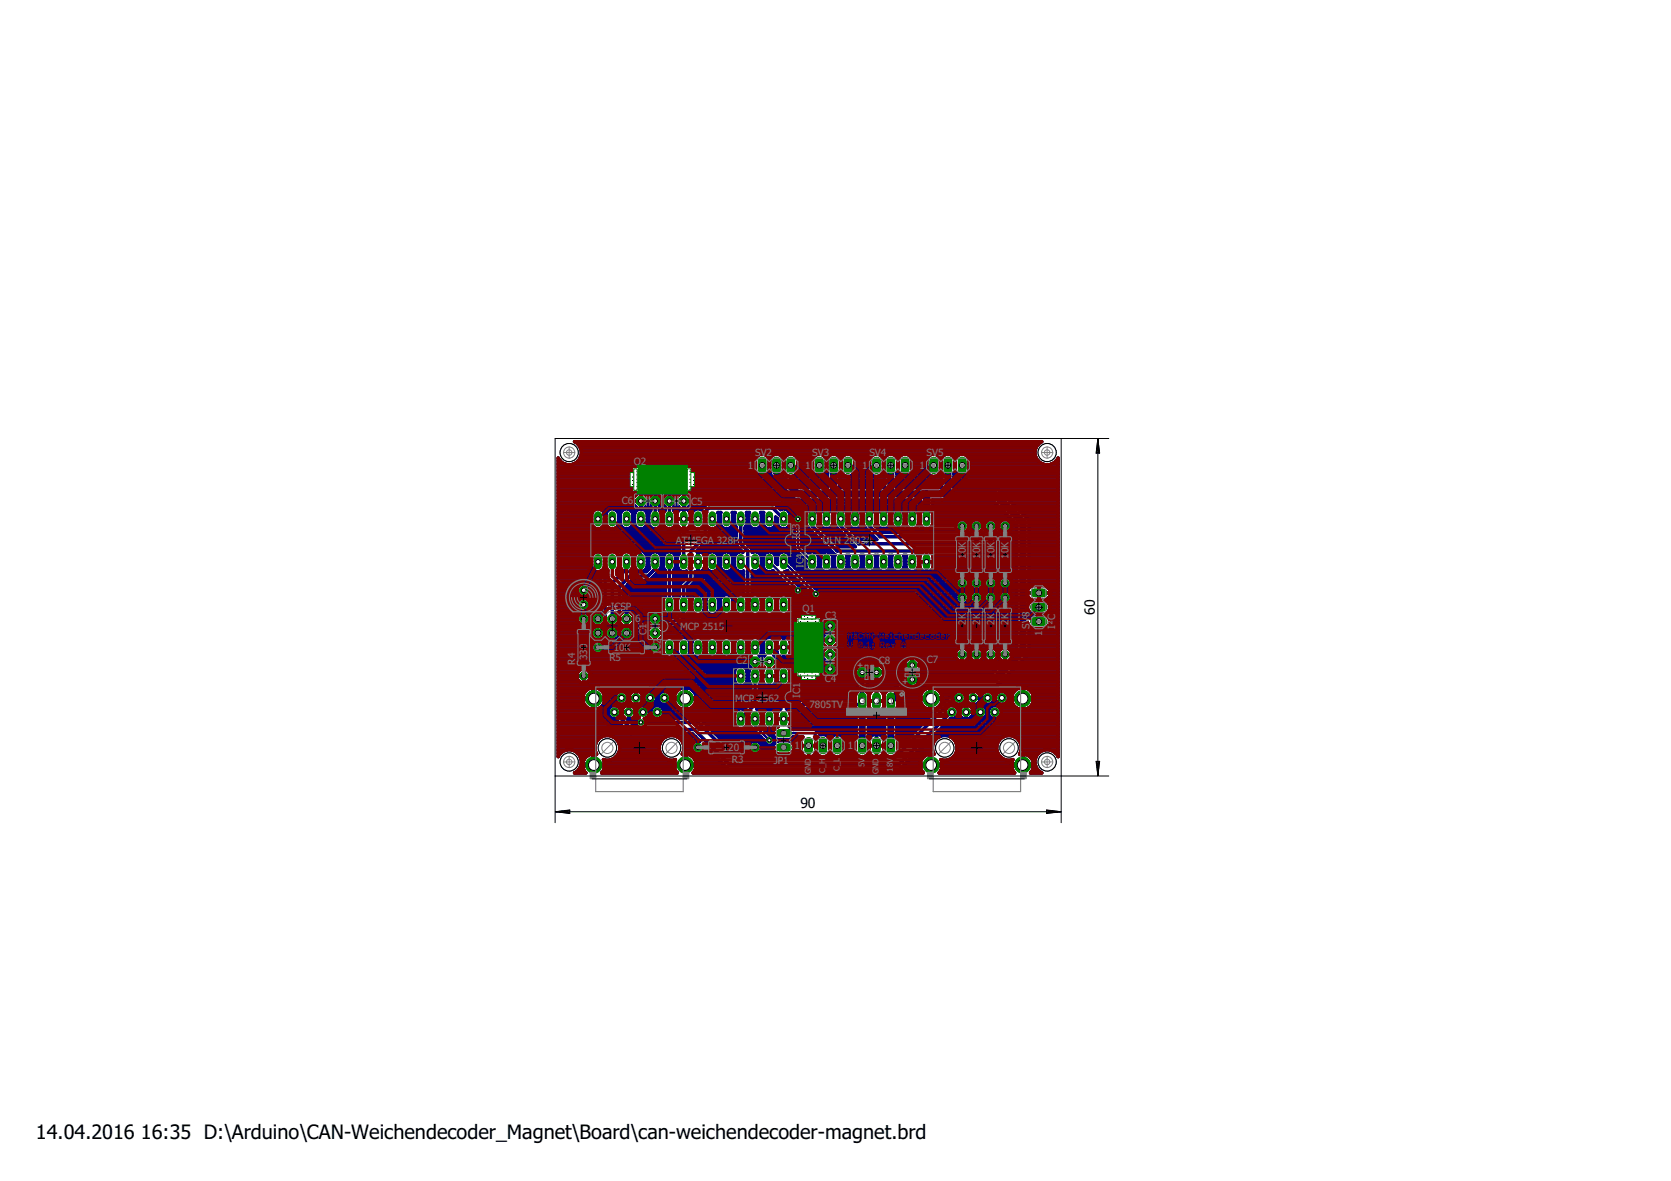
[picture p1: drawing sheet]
<svg xmlns="http://www.w3.org/2000/svg" width="297mm" height="210mm" viewBox="0 0 297 210" stroke-linecap="round" stroke-linejoin="round" font-family="sans-serif">
<defs><g id="words">
<g font-size="3.5">
<text x="6.4" y="202.5">14.04.2016</text>
<text x="25.1" y="202.5">16:35 D:\Arduino\CAN-Weichendecoder_Magnet\Board\can-weichendecoder-magnet.brd</text>
</g>
<g font-size="2.5">
<text x="194.6" y="109.3" transform="rotate(-90 194.6 109.3)">60</text>
<text x="142.3" y="143.7">90</text>
</g>
<g font-size="1.8" fill="#808080">
<text x="112.6" y="82.6">Q2</text>
<text x="133" y="83.3">1</text>
<text x="134.2" y="81">SV2</text>
<text x="143.1" y="83.3">1</text>
<text x="144.4" y="81">SV3</text>
<text x="153.3" y="83.3">1</text>
<text x="154.5" y="81">SV4</text>
<text x="163.4" y="83.3">1</text>
<text x="164.7" y="81">SV5</text>
<text x="110.5" y="89.5">C6</text>
<text x="122.9" y="89.8">C5</text>
<text x="142.1" y="95.8" transform="rotate(-90 142.1 95.8)">I</text>
<text x="142.1" y="95.1" transform="rotate(-90 142.1 95.1)">C</text>
<text x="142.1" y="94.1" transform="rotate(-90 142.1 94.1)">3</text>
<text x="120.2" y="96.7">A</text>
<text x="121.2" y="96.7">TMEGA 328P</text>
<text x="142.9" y="101" transform="rotate(-90 142.9 101)">I</text>
<text x="142.9" y="100.3" transform="rotate(-90 142.9 100.3)">C4</text>
<text x="146.3" y="96.7">ULN 2803A</text>
<text x="171.7" y="99.3" transform="rotate(-90 171.7 99.3)">1</text>
<text x="171.7" y="98.3" transform="rotate(-90 171.7 98.3)">0</text>
<text x="171.7" y="97.3" transform="rotate(-90 171.7 97.3)">K</text>
<text x="174.2" y="99.3" transform="rotate(-90 174.2 99.3)">1</text>
<text x="174.2" y="98.3" transform="rotate(-90 174.2 98.3)">0</text>
<text x="174.2" y="97.3" transform="rotate(-90 174.2 97.3)">K</text>
<text x="176.8" y="99.3" transform="rotate(-90 176.8 99.3)">1</text>
<text x="176.8" y="98.3" transform="rotate(-90 176.8 98.3)">0</text>
<text x="176.8" y="97.3" transform="rotate(-90 176.8 97.3)">K</text>
<text x="179.3" y="99.3" transform="rotate(-90 179.3 99.3)">1</text>
<text x="179.3" y="98.3" transform="rotate(-90 179.3 98.3)">0</text>
<text x="179.3" y="97.3" transform="rotate(-90 179.3 97.3)">K</text>
<text x="108.6" y="108.5">I</text>
<text x="109.2" y="108.5">C</text>
<text x="110.3" y="108.5">S</text>
<text x="111.3" y="108.5">P</text>
<text x="112.9" y="110.6">6</text>
<text x="114.9" y="112.9" transform="rotate(-90 114.9 112.9)">C</text>
<text x="114.9" y="111.9" transform="rotate(-90 114.9 111.9)">1</text>
<text x="120.9" y="111.9">MCP 2515</text>
<text x="142.7" y="108.8">Q1</text>
<text x="146.7" y="109.9">C3</text>
<text x="171.7" y="111" transform="rotate(-90 171.7 111)">2</text>
<text x="171.7" y="110" transform="rotate(-90 171.7 110)">K</text>
<text x="174.2" y="111" transform="rotate(-90 174.2 111)">2</text>
<text x="174.2" y="110" transform="rotate(-90 174.2 110)">K</text>
<text x="176.8" y="111" transform="rotate(-90 176.8 111)">2</text>
<text x="176.8" y="110" transform="rotate(-90 176.8 110)">K</text>
<text x="179.3" y="111" transform="rotate(-90 179.3 111)">2</text>
<text x="179.3" y="110" transform="rotate(-90 179.3 110)">K</text>
<text x="183" y="111.7" transform="rotate(-90 183 111.7)">SV</text>
<text x="183" y="109.7" transform="rotate(-90 183 109.7)">8</text>
<text x="185.3" y="113" transform="rotate(-90 185.3 113)">1</text>
<text x="187.6" y="111.7" transform="rotate(-90 187.6 111.7)">I²C</text>
<text x="102.2" y="118.1" transform="rotate(-90 102.2 118.1)">R</text>
<text x="102.2" y="117" transform="rotate(-90 102.2 117)">4</text>
<text x="104.4" y="117.3" transform="rotate(-90 104.4 117.3)">3</text>
<text x="104.4" y="116.4" transform="rotate(-90 104.4 116.4)">3</text>
<text x="104.4" y="115.4" transform="rotate(-90 104.4 115.4)">0</text>
<text x="105.7" y="115.5">1</text>
<text x="108.3" y="117.5">R5</text>
<text x="109.1" y="115.7">10K</text>
<text x="117.5" y="116.2" transform="rotate(-90 117.5 116.2)">IC2</text>
<text x="130.8" y="118.1">C2</text>
<text x="156.2" y="118">C8</text>
<text x="164.7" y="117.9">C7</text>
<text x="130.7" y="124.7">MCP</text>
<text x="134.6" y="124.7">2</text>
<text x="135.6" y="124.7">562</text>
<text x="142.2" y="124" transform="rotate(-90 142.2 124)">I</text>
<text x="142.2" y="123.3" transform="rotate(-90 142.2 123.3)">C</text>
<text x="142.2" y="122.3" transform="rotate(-90 142.2 122.3)">1</text>
<text x="143.9" y="125.8">7805TV</text>
<text x="146.6" y="121.2">C4</text>
<text x="152.9" y="125.2">3</text>
<text x="155.5" y="125.2">2</text>
<text x="158" y="125.2">1</text>
<text x="128.5" y="133.5">120</text>
<text x="130.1" y="135.6">R3</text>
<text x="137.5" y="135.8">JP1</text>
<text x="141.2" y="133.2">1</text>
<text x="150.7" y="133.2">1</text>
</g>
<g font-size="1.4" fill="#808080">
<text x="144.1" y="137.6" transform="rotate(-90 144.1 137.6)">G</text>
<text x="144.1" y="136.7" transform="rotate(-90 144.1 136.7)">N</text>
<text x="144.1" y="135.7" transform="rotate(-90 144.1 135.7)">D</text>
<text x="146.7" y="137.3" transform="rotate(-90 146.7 137.3)">C</text>
<text x="146.7" y="136.5" transform="rotate(-90 146.7 136.5)">_</text>
<text x="146.7" y="135.7" transform="rotate(-90 146.7 135.7)">H</text>
<text x="149.2" y="137.1" transform="rotate(-90 149.2 137.1)">C_</text>
<text x="149.2" y="135.4" transform="rotate(-90 149.2 135.4)">L</text>
<text x="153.7" y="136.4" transform="rotate(-90 153.7 136.4)">5</text>
<text x="153.7" y="135.6" transform="rotate(-90 153.7 135.6)">V</text>
<text x="156.2" y="137.6" transform="rotate(-90 156.2 137.6)">G</text>
<text x="156.2" y="136.7" transform="rotate(-90 156.2 136.7)">N</text>
<text x="156.2" y="135.7" transform="rotate(-90 156.2 135.7)">D</text>
<text x="158.7" y="137.2" transform="rotate(-90 158.7 137.2)">1</text>
<text x="158.7" y="136.4" transform="rotate(-90 158.7 136.4)">8</text>
<text x="158.7" y="135.6" transform="rotate(-90 158.7 135.6)">V</text>
</g>
</g></defs>
<g fill="none" stroke="#000080" stroke-width=".61">
<path d="M102.8 79h81.7M103.2 79.6h81M99.2 98.1h7.8M99.2 88.8h13.4M99.2 94.6h21.6M99.2 87.7h16.5M99.2 99.8h6M99.2 99.2h6M99.2 98.6h6.1M99.2 97.5h8.4M99.2 96.9h21.6M99.2 96.3h21.6"/>
<path d="M99.2 95.8h21.6M99.2 95.2h21.6M99.2 94h21.9M99.2 93.5h6.1M99.2 92.9h6M99.2 92.3h6M99.2 91.7h6M99.2 91.1h6.1M99.2 90.6h6.6M99.2 90h13.7M99.2 89.4h13.4M99.2 88.2h13.6"/>
<path d="M99.2 87.1h16.5M99.2 86.5h16.3M99.2 85.9h15.2M99.2 85.4h15M99.2 84.8h15.1M99.2 84.2h15.7M99.2 83.6h35.1M99.2 83.1h35.1M99.2 82.5h1.2M99.2 81.9h.4M101.9 82.5h32.4M102.8 81.9h31.5"/>
<path d="M103.1 81.3h31.3M103.3 80.7h31.9M103.3 80.2h80.7M105.3 90.9a1.15 1.15 0 0 1 1.2-.5 1.15 1.15 0 0 1 .9 .9v1.8a1.14 1.14 0 0 1-1.1 .9 1.14 1.14 0 0 1-1.1-.9v-1.8zM106.1 98.1l-.8 .5-.1 .4v1.7a1.11 1.11 0 0 0 1.6 .8v7.3M106.5 98.1l.4 .1 .9-.9 .3-.1h5.3l.3 .1 .9 .8 .4 .9v1.7l-.4 .8-.5 .1M106.8 90.6h1.5M107.3 93.5h.6M107.3 91.1h.5M107.4 92.9h.3M107.4 92.3h.3M107.4 91.7h.3"/>
<path d="M107.9 90.9a1.15 1.15 0 0 1 1.2-.5 1.15 1.15 0 0 1 .9 .9v1.8a1.14 1.14 0 0 1-1.2 .9 1.14 1.14 0 0 1-1.1-.9v-1.8zM109.3 90.6h1.6M109.8 93.5h.6M109.9 91.1h.4M110 92.9h.3M110 92.3h.3M110 91.7h.3M110.4 90.9a1.15 1.15 0 0 1 1.2-.5 1.15 1.15 0 0 1 .9 .9v1.8a1.14 1.14 0 0 1-1.1 .9 1.14 1.14 0 0 1-1.1-.9v-1.8zM111.4 99.8v1.3l-2.6 2.6v6.3M111.9 90.6h1.5M112.4 93.5h.5M112.4 91.1h.5"/>
<path d="M112.5 99.8h.3M112.5 99.2h.3M112.5 92.9h.3M112.5 92.3h.3M112.5 91.7h.3M112.6 89h1.3M113 90.9a1.15 1.15 0 0 1 1.1-.5 1.15 1.15 0 0 1 .9 .9v1.8a1.14 1.14 0 0 1-1.1 .9 1.14 1.14 0 0 1-1.1-.9v-1.8zM113.3 87.7l-.7 .8v1.1l.7 .8h1.2l.8-.8 .4 .5v.6l-.4 .6v1.8a1.13 1.13 0 0 0 1.1 .9 1.13 1.13 0 0 0 1.2-.9v-1.8l-.4-.6v-.6l.5-.5M113.9 88.8h.1M113.9 87.7v2.7M113.9 97.5h.1M113.9 99.8v-1.2l-.6-.7h-5.1l-.6 .7v12.7l-1.3 1.2"/>
<path d="M113.9 97.5h6.9M113.9 90h.1M113.9 89.4h.1M113.9 88.2h.1M114.3 97.9h.1M114.4 90.6h1.3M114.5 98.1h6.3M114.9 98.6h.6M114.9 93.5h.6M114.9 90h.7M115 91.1h.4M115 99.8h.3"/>
<path d="M115 99.2h.3M115 92.9h.3M115 92.3h.3M115 91.7h.3M115 88.2h.5M115.3 85.2l1.2 1.2v5.8M115.7 84.2h4M116.2 98.1l-.7 .5-.2 .4v1.7l.2 .3-.6 .6h-2.9v-.1M116.3 84.8h2.8M116.5 99.8v1.3l-1.3 1.3h-3.2l-1.9 1.9v7l-1.3 1.2M116.5 85.4h2.4M116.7 98.1l.4 .1 .5 .8v1.7l-.5 .8"/>
<path d="M117.1 86l-.7-.7a1.13 1.13 0 0 0-1.1-1.2 1.13 1.13 0 0 0-1.1 1.2 1.13 1.13 0 0 0 1.2 1.1l.3 .3v1.3l-.4 .5-.8-.8M117.1 86l.1 .2v1.8l.5 .5M117.1 85.9h1.3M117.2 87.7h1M117.2 90.6h1M117.2 87.1h1M117.2 86.5h1M117.3 90h.9M117.4 98.6h.6M117.4 93.5h.6M117.4 88.2h.6M117.5 91.1h.5"/>
<path d="M117.6 99.8h.3M117.6 99.2h.3M117.6 92.9h.3M117.6 92.3h.3M117.6 91.7h.3M117.7 88.8h.1M117.7 88.5v1.1M117.7 89.4h.1M117.7 89.6l.5 .5v.6l-.3 .6v1.8a1.13 1.13 0 0 0 1.1 .9 1.13 1.13 0 0 0 1.1-.9v-1.8l-.3-.6v-.6l.4-.5 .8 .8h.1a1.24 1.24 0 0 0-.8 1.1v1.5a1.2 1.2 0 0 0 .9 1l-.4 .6M118.3 86l.7-.7a1.13 1.13 0 0 1 1.1-1.2 1.13 1.13 0 0 1 1.2 1.1 1.13 1.13 0 0 1-1.2 1.2l-.3 .3v1.3l.4 .5 .8-.8M118.3 86l-.1 .2v1.8l-.5 .5M118.8 98.1l-.8 .5-.1 .4v1.7l.3 .6v4.7l-.2 .2"/>
<path d="M119 99.8v7.7M119.2 98.1l.4 .1 .5 .8v1.7l-.3 .6v4.7l.1 .2M119.8 87.7h20.4M119.8 90.6h1M119.8 87.1h19.8M119.8 90h.7M119.9 86.5h19.1M120 98.6h.5M120 93.5h.5M120 88.2h.4M120 91.1h.4M120.1 99.8h.3"/>
<path d="M120.1 99.2h.3M120.1 92.9h.2M120.1 92.3h.2M120.1 91.7h.2M120.1 85.2l-1.1 1.2v5.8M120.3 92.2h2.4M120.6 84.2h13.9M120.8 94.6v3.8l-.4 .6v1.7a1.11 1.11 0 0 0 1.6 .8v1.2M121 85.9h17.5M121.2 84.8h16.1M121.2 85.4h16.7M121.5 87.7v4.5"/>
<path d="M121.5 89h1.4M121.5 88.8h.1M121.5 91.7h.1M121.5 91.1h.1M121.5 90.6h.1M121.5 90h.1M121.5 89.4h.1M121.5 88.2h.1M122.1 87.7l.8 .8v1.1l-.8 .8h-.2l.6 .4 .2 .3v1.4l.3-.2v-1a1.14 1.14 0 0 1 1.7-.7l.8-.9 .3-.1h11.7l.3 .1 .9 .9M122.2 90.6h1.4M122.5 90h2.7M122.7 88.2h18.1"/>
<path d="M122.7 91.1h.3M122.7 92.3h.2M122.7 91.7h.3M122.9 88.8h18.6M122.9 89.4h40.7M124.1 92.2l-2.6 2.6v5M124.1 98.1h.1M124.1 99.8h1.2M124.1 98v3.7M124.1 99.8h.1M124.1 99.2h.1M124.1 98.6h.1"/>
<path d="M124.3 97.5h7.1M124.6 98.1h7.4M124.6 90.6h.1M124.9 96.9h6.1M125.2 98.6h.4M125.3 99.8h.2M125.3 99.2h.2M125.5 96.3h5.4M126 95.8h4.9M126.1 94.6h4.8M126.1 95.2h4.8M126.1 94h4.8"/>
<path d="M126.4 98.1l-.7 .5-.2 .4v1.7a1.13 1.13 0 0 0 1.1 .9 1.13 1.13 0 0 0 1.1-.9v-1.7l-.5-.8-.4-.1M127.6 98.6h.6M127.6 93.5h.6M127.6 91.1h.5M127.7 99.8h.3M127.7 99.2h.3M127.7 92.9h.3M127.7 92.3h.3M127.7 91.7h.3M128.9 98.1l-.4 .1-.5 .8v1.7a1.13 1.13 0 0 0 1.1 .9 1.13 1.13 0 0 0 1.2-.9v-1.7l-.2-.4-.7-.5M130.1 98.6h.6M130.1 93.5h.6"/>
<path d="M130.2 91.1h.5M130.3 99.8h.3M130.3 99.2h.3M130.3 92.9h.3M130.3 92.3h.3M130.3 91.7h.3M131.5 98.1l-.4 .1-.5 .8v1.7a1.1 1.1 0 0 0 1.6 .8v4.3a1.12 1.12 0 0 0-1.5 .4M131.7 92.2v4.5l1.2 1.2v8.3l1.3 1.3M131.9 98.1h.2l-1.2-1.3v-3.1l-.3-.6v-1.8l.1-.2h-.5l.1 .2v1.8a1.13 1.13 0 0 1-1.2 .9 1.13 1.13 0 0 1-1.1-.9v-1.8l.1-.2h-.5l.1 .2v1.8a1.1 1.1 0 0 1-1.6 .8v1.6l-.1 .3-2.2 2.2a1.2 1.2 0 0 1 1.5 1.1v1.7l-.2 .3-.4 .4M132.4 94.6h8.8M132.4 96.4l1.2 1.1M132.4 96.3h8.8"/>
<path d="M132.4 95.8h8.8M132.4 95.2h8.8M132.4 94h8.8M132.7 93.5h.5M132.7 91.1h.5M132.8 92.9h.3M132.8 92.3h.3M132.8 91.7h.3M133 96.9h8.2M133.6 97.5h7.6M133.6 97.5l.1 .7 .3-.1M133.7 98.1h8"/>
<path d="M134.5 98.1l.7 .5 .1 .4v1.7a1.11 1.11 0 0 1-1.6 .8v4.3a1.15 1.15 0 0 1 1.5 .4M134.5 81.2a1.23 1.23 0 0 1 1.3-.5 1.23 1.23 0 0 1 .9 1v2a1.24 1.24 0 0 1-1.2 1 1.24 1.24 0 0 1-1.2-1v-2zM135.2 93.5h.6M135.2 98.6h.6M135.3 91.1h.4M135.3 99.8h.4M135.3 99.2h.4M135.3 92.9h.4M135.3 92.3h.4M135.3 91.7h.4M135.8 80.7h2M136.5 84.2h.4"/>
<path d="M136.5 98.1l-.4 .1-.4 .8v1.7a1.12 1.12 0 0 0 1.7 .7l3.5 3.5a.92 .92 0 0 0 .9 .9 .92 .92 0 0 0 1-.9 .92 .92 0 0 0-.9-.9l-2.4-2.4 .5-.2 4.1 4.2M136.6 81.3h.4M136.7 83.6h.1M136.7 83.1h.1M136.7 82.5h.1M136.7 81.9h.1M137 98.1l.7 .5 .2 .4v1l.3 .3v-1.3l.5-.8 .4-.1M137.7 93.5h.6M137.8 98.6h.5M137.9 99.8h.3M137.9 99.2h.3M137.9 92.9h.3"/>
<path d="M137.9 92.3h.3M138.1 90h25.5M138.3 80.7h2M138.7 90.6h.1M138.7 90.6a1.13 1.13 0 0 1 1.7 .7v1.8a1.13 1.13 0 0 1-1.1 .9 1.13 1.13 0 0 1-1.1-.9v-.9l-.3-.3v1.2a1.13 1.13 0 0 1-1.1 .9 1.13 1.13 0 0 1-1.1-.9v-1.8l.1-.2h-.6l.1 .2v1.8a1.13 1.13 0 0 1-1.1 .9 1.13 1.13 0 0 1-1.1-.9v-1.8l.1-.2h-.5l.1 .2v1.8l-.4 .6v2.7M139.1 81.3h.4M139.3 83.7v-2a1.24 1.24 0 0 0-1.3-1 1.24 1.24 0 0 0-1.2 1v2l.3 .9 4.1 4.1 .4 .2h22v4.2l.1 .3h-.5l.1-.3v-1.8a1.15 1.15 0 0 0-1.1-.9 1.15 1.15 0 0 0-1.2 .9v1.8l.1 .3h-.5l.1-.3v-1.8a1.15 1.15 0 0 0-1.1-.9 1.15 1.15 0 0 0-1.1 .9v1.8l.5 .8 .7 .7h-2.9l-1.3-1.2 .2-.3v-1.8a1.15 1.15 0 0 0-1.2-.9 1.15 1.15 0 0 0-1.1 .9v1.8l.2 .4 2.3 2.4h-2.9l-2.5-2.5 .1-.3v-1.8a1.15 1.15 0 0 0-1.1-.9 1.15 1.15 0 0 0-1.2 .9v1.8l.2 .4 3.6 3.7h-3l-3.7-3.8 .1-.3v-1.8a1.15 1.15 0 0 0-1.1-.9 1.15 1.15 0 0 0-1.1 .9v1.8l.1 .4 5.1 5.1-.2 .4v1.7a1.14 1.14 0 0 0 1.2 .9 1.14 1.14 0 0 0 1.1-.9v-1.7l-.1-.3h.5l-.1 .3v1.7a1.14 1.14 0 0 0 1.1 .9 1.14 1.14 0 0 0 1.1-.9v-1.7l-.1-.3h.5l-.1 .3v1.7a1.14 1.14 0 0 0 1.1 .9 1.14 1.14 0 0 0 1.2-.9v-1.7l-.1-.3h.5l-.1 .3v1.7a1.14 1.14 0 0 0 1.1 .9 1.14 1.14 0 0 0 1.1-.9v-1.7l-.1-.3h.5l-.1 .3v1.7a1.14 1.14 0 0 0 1.1 .9 1.14 1.14 0 0 0 1.1-.9v-1.7l-.1-.3h.5l-.1 .3v1.7a1.14 1.14 0 0 0 1.2 .9 1.14 1.14 0 0 0 1.1-.9v-1.7l-.1-.3h.4M139.3 83.7l.1 .1v-2.1a1.24 1.24 0 0 1 1.2-1 1.24 1.24 0 0 1 1.2 1v2a1.21 1.21 0 0 1-1.5 .9l2 2.1h4.8l-.1-5a1.24 1.24 0 0 1 1.2-1 1.24 1.24 0 0 1 1.2 1l-.1 5h7.9l-.1-5a1.25 1.25 0 0 1 1.2-1 1.25 1.25 0 0 1 1.3 1l-.2 5h8l-.1-5a1.24 1.24 0 0 1 1.2-1 1.24 1.24 0 0 1 1.2 1l-.1 5h7.4l.4 .1 5.4 5.4 .1 .4v11.9l.7-.4h1.9a1.33 1.33 0 0 1 1.2 1.3 1.33 1.33 0 0 1-1.2 1.3M139.3 83.6h.1M139.3 83.1h.1M139.3 82.5h.1M139.3 81.9h.1"/>
<path d="M139.3 92.2l-1.9-1.9h-11.4l-.7 .7v4.4l-2.5 2.5v5.1l-1.3 1.3v4.4l-2.5 2.6h-6.4l-1.2 1.2M139.5 98.1l.8 .5 .1 .4v1l4.6 4.6a.92 .92 0 0 1 .9 1 .92 .92 0 0 1-.9 .9 .92 .92 0 0 1-.9-.9M139.8 90.6h4.1M140.3 93.5h.9M140.3 98.6h2M140.3 91.1h3M140.4 84.8h6.7M140.4 99.8h2.9M140.4 99.2h2.4M140.4 92.9h.8M140.4 92.3h.5M140.4 91.7h.7"/>
<path d="M140.9 80.7h4.5M141 85.4h6.1M141.5 85.9h5.6M141.6 84.2h3.1M141.6 81.3h3M141.8 83.6h2.6M141.8 83.1h2.6M141.8 82.5h2.6M141.8 81.9h2.6M142.1 86.5h5M142.5 94.6h1.9M142.5 96.9h4.2"/>
<path d="M142.5 96.3h3.7M142.5 95.8h3.1M142.5 95.2h2.5M142.5 94h1.3M142.5 93.5h.9M142.5 92.9h.8M142.6 91.7h.7M142.7 92.3h.6M143 97.5h4.3M143.6 98.1h4.3M144.2 98.1l-.5 .2-1.2-1.3v-4.2a.91 .91 0 0 0 0-1.2 .91 .91 0 0 0-1.3 0 .91 .91 0 0 0 0 1.2v4.6l2.1 2.3v1a1.14 1.14 0 0 0 1.1 .9 1.14 1.14 0 0 0 1.1-.9v-1.7l-.2-.4-.7-.5M144.4 92.2v1.3l4.4 4.4h25.4l4.5-4.4"/>
<path d="M144.6 81.2a1.25 1.25 0 0 1 1.3-.5 1.25 1.25 0 0 1 1 1v2a1.24 1.24 0 0 1-1.2 1 1.24 1.24 0 0 1-1.3-1v-2zM144.9 90.6h1.5M145.4 98.6h.5M145.4 93.5h.5M145.4 91.1h.5M145.5 99.8h.3M145.5 99.2h.3M145.5 92.9h.3M145.5 92.3h.3M145.5 91.7h.3M145.9 80.7h2M146 90.9a1.14 1.14 0 0 1 1.1-.5 1.14 1.14 0 0 1 .9 .9v1.8a1.14 1.14 0 0 1-1.1 .9 1.14 1.14 0 0 1-1.1-.9v-1.8z"/>
<path d="M146 94h2.9M146.6 94.6h2.9M146.6 84.2h.5M146.7 98.1l-.4 .1-.5 .8v1.7a1.14 1.14 0 0 0 1.1 .9 1.14 1.14 0 0 0 1.1-.9v-1.7l-.1-.4-.7-.5M146.7 81.3h.4M146.9 83.6h.1M146.9 83.1h.1M146.9 82.5h.1M146.9 81.9h.1M147.2 95.2h2.9M147.4 90.6h1.5M147.7 95.8h2.9"/>
<path d="M147.9 93.5h.6M147.9 98.6h.6M148 91.1h.4M148 99.8h.3M148 99.2h.3M148 92.9h.3M148 92.3h.3M148 91.7h.3M148.3 96.3h2.9M148.5 80.7h1.9M148.9 96.9h2.9M149.2 81.3h.5"/>
<path d="M149.3 86.5h7.9M149.3 85.9h7.9M149.3 85.4h7.9M149.3 84.8h7.9M149.3 84.2h.5M149.4 83.6h.1M149.4 83.1h.1M149.4 82.5h.1M149.4 81.9h.1M149.5 92.2v1.3l3.1 3.2h20.4l3.1-3.2M149.7 81.2a1.25 1.25 0 0 1 1.3-.5 1.25 1.25 0 0 1 1 1v2a1.24 1.24 0 0 1-1.3 1 1.24 1.24 0 0 1-1.2-1v-2zM150 90.6h1.5"/>
<path d="M150.5 93.5h.5M150.5 91.1h.5M150.6 99.8h.3M150.6 99.2h.3M150.6 92.9h.3M150.6 92.3h.3M150.6 91.7h.3M151 80.7h4.5M151 90.9a1.14 1.14 0 0 1 1.2-.5 1.14 1.14 0 0 1 .9 .9v1.8a1.14 1.14 0 0 1-1.1 .9 1.14 1.14 0 0 1-1.1-.9v-1.8zM151.1 94h2.9M151.7 94.6h2.9M151.7 84.2h3.1"/>
<path d="M151.8 81.3h2.9M152 83.6h2.6M152 83.1h2.6M152 82.5h2.6M152 81.9h2.6M152.2 95.2h3M152.5 90.6h1.5M152.8 95.8h2.9M153 93.5h.6M153 91.1h.5M153.1 99.8h.3M153.1 99.2h.3"/>
<path d="M153.1 92.9h.3M153.1 92.3h.3M153.1 91.7h.3M154.5 92.2v1.3l1.9 1.9h15.3l1.9-1.9M154.8 81.2a1.25 1.25 0 0 1 1.3-.5 1.25 1.25 0 0 1 .9 1v2a1.25 1.25 0 0 1-1.2 1 1.25 1.25 0 0 1-1.2-1v-2zM155 90.6h1.6M155.6 93.5h.5M155.6 91.1h.4M155.7 99.8h.3M155.7 99.2h.3M155.7 92.9h.3M155.7 92.3h.3"/>
<path d="M155.7 91.7h.3M156.1 80.7h2M156.1 90.9a1.14 1.14 0 0 1 1.2-.5 1.14 1.14 0 0 1 .9 .9v1.8a1.14 1.14 0 0 1-1.1 .9 1.14 1.14 0 0 1-1.1-.9v-1.8zM156.1 94h3M156.7 94.6h3M156.8 84.2h.4M156.9 81.3h.4M157 83.6h.1M157 83.1h.1M157 82.5h.1M157 81.9h.1M157.6 90.6h1.5"/>
<path d="M158.1 93.5h.5M158.1 91.1h.5M158.2 99.8h.3M158.2 99.2h.3M158.2 92.9h.3M158.2 92.3h.3M158.2 91.7h.3M158.6 80.7h2M159.4 81.3h.4M159.4 86.5h8M159.4 85.9h8M159.4 85.4h8"/>
<path d="M159.4 84.8h8M159.4 84.2h.5M159.6 83.6h.1M159.6 83.1h.1M159.6 82.5h.1M159.6 81.9h.1M159.6 92.2v1.3l.7 .6h10.1l.6-.6M159.9 81.2a1.25 1.25 0 0 1 1.2-.5 1.25 1.25 0 0 1 1 1v2a1.25 1.25 0 0 1-1.2 1 1.25 1.25 0 0 1-1.2-1v-2zM160.1 90.6h1.5M160.7 91.1h.4M160.7 99.8h.3M160.7 99.2h.3"/>
<path d="M160.7 92.9h.3M160.7 92.3h.3M160.7 91.7h.3M161.2 80.7h4.5M161.9 84.2h3.1M161.9 81.3h3M162.1 83.6h2.6M162.1 83.1h2.6M162.1 82.5h2.6M162.1 81.9h2.6M162.7 90.6h.9M163.2 91.1h.4"/>
<path d="M163.3 99.8h.2M163.3 99.2h.2M163.3 92.9h.3M163.3 92.3h.3M163.3 91.7h.3M163.5 99.8h2.4M163.6 98.7h.1M163.6 98.7l-.1 1.9a1.23 1.23 0 0 0 1.8 .9M164.7 99.8v1.9M164.9 81.2a1.23 1.23 0 0 1 1.3-.5 1.23 1.23 0 0 1 1 1v2a1.24 1.24 0 0 1-1.2 1 1.24 1.24 0 0 1-1.3-1v-2zM165.8 91.1h12.8M165.8 90.6h12.2"/>
<path d="M165.8 90h11.6M165.8 89.4h11M165.8 98.7l.1 2.1-.3 .5-.3 .2M165.8 98.7h.1M165.8 92.9h4.3M165.8 92.3h13.9M165.8 91.7h13.4M165.9 99.8h14.8M165.9 99.2h14.8M166.3 80.7h1.9M166.9 84.2h.5M167 81.3h.4"/>
<path d="M167.2 83.6h.1M167.2 83.1h.1M167.2 82.5h.1M167.2 81.9h.1M168.8 80.7h2M169.6 81.3h.4M169.6 86.5h18.5M169.6 85.9h18.5M169.6 85.4h18.5M169.6 84.8h18.5M169.6 84.2h.5M169.7 83.6h.1"/>
<path d="M169.7 83.1h.1M169.7 82.5h.1M169.7 81.9h.1M170 81.2a1.23 1.23 0 0 1 1.3-.5 1.23 1.23 0 0 1 1 1v2a1.24 1.24 0 0 1-1.3 1 1.24 1.24 0 0 1-1.2-1v-2zM171.3 80.7h12.7M172 92.9h.6M172 84.2h16.1M172.1 81.3h12.1M172.2 93.5h.3M172.3 83.6h15.8M172.3 83.1h15.8M172.3 82.5h13.1"/>
<path d="M172.3 81.9h12.3M174.5 98.6h6.2M174.5 92.9h.7M174.7 93.5h.3M175.2 98.1h5.5M175.7 97.5h5M176.3 96.9h4.4M176.9 96.3h3.8M177.1 92.9h.6M177.2 93.5h.3M177.5 95.8h3.2M177.6 87.1h10.5"/>
<path d="M178.1 95.2h2.6M178.2 87.7h9.9M178.8 88.2h9.3M179.1 94.6l.7-.6v-1l-.7-.6h-.9l-.7 .6v.5l-.3 .3v-.8l-.6-.6h-.9l-.7 .6v.5l-.3 .3v-.8l-.6-.6h-1l-.6 .6v.5l-.3 .3v-.8l-.7-.6h-.9l-.7 .6v.4h-4.2l.1-.3v-4.2h10.5l4.4 4.4v22l-.8 .8v-.3l-.7-.7h-1l-.8 .7v1l.8 .8h.2l-2.1 2.1h-13.5l-.2-.1 .9-.8v-1.1l-.8-.8h-1.1l-.8 .8v1.1l.9 .8-.3 .1-.5 .8-2.2 2.2a1.24 1.24 0 0 0-1.6 .9v2l.1 .3-.1 7.6 .2 .5h-.4M179.3 88.8h8.8M179.6 92.9h.7M179.7 94h1M179.8 93.5h.9M179.9 89.4h8.2M180.5 90h7.6M180.7 94.6h-2.1l-4 4-.2 .1h-8.6M181.1 90.6h7"/>
<path d="M181.7 91.1h6.4M182.2 91.7h5.9M182.8 92.3h5.3M182.9 98.1h5.2M182.9 94.6h5.2M182.9 99.8h5.2M182.9 99.2h5.2M182.9 98.6h5.2M182.9 97.5h5.2M182.9 96.9h5.2M182.9 96.3h5.2M182.9 95.8h5.2"/>
<path d="M182.9 95.2h5.2M182.9 94h5.2M182.9 93.5h5.2M182.9 92.9h5.2M186.9 82.5h1.2M187.7 81.9h.4M99.2 106.7h3.7M99.2 112.5h5.9M99.2 119.4h3.5M99.2 118.9h31.5M99.2 118.3h33.9M99.2 117.7h33.8"/>
<path d="M99.2 117.1h33.8M99.2 116.5h19M99.2 116h6.4M99.2 115.4h6M99.2 114.8h6M99.2 114.2h6.3M99.2 113.7h6.6M99.2 113.1h6M99.2 111.9h6M99.2 111.4h6.8M99.2 110.8h3.8M99.2 110.2h3.4"/>
<path d="M99.2 109.6h3.4M99.2 109.1h3.9M99.2 108.5h4M99.2 107.9h3.4M99.2 107.3h3.4M99.2 106.2h7.6M99.2 105.6h3.6M99.2 105h3.4M99.2 104.4h3.5M99.2 103.8h4.1M99.2 103.3h7.6M99.2 102.7h7.6"/>
<path d="M99.2 102.1h7.6M99.2 101.5h6.7M99.2 100.9h6.1M99.2 100.4h6M102.6 107.9v-.9l.7-.7h.9l.7 .7v.9M102.6 107.9l.7 .7h.9l.7-.7M103.8 118.9v2.5M103.8 119.4h.1M104.3 103.8h2.5M104.3 108.5h2.5M104.4 109.1h1.1M104.6 110.8h.7"/>
<path d="M104.6 106.7h2.2M104.7 105.6h2.1M104.8 119.4h25.8M104.8 104.4h2M104.9 110.2h.2M104.9 109.6h.2M104.9 107.9h1.9M104.9 107.3h1.9M104.9 105h1.9M106.7 101.5h.1M106.7 113.7h1.5M106.8 108.8h-1l-.7 .7v1l.7 .7h.7l-.1 .1a1.23 1.23 0 0 0-1.3 1.2 1.23 1.23 0 0 0 1.2 1.3 1.23 1.23 0 0 0 1.2-1.4l.1-.1v.7l.7 .7h1l.7-.7v-.6l.2-.1v.7l.7 .7h1l.7-.7v-.6l.4-.4h2.1v1.1"/>
<path d="M106.8 108.8h.1M107 116h8.8M107 114.2h8.7M107.4 113.1h.3M107.4 115.4h7.9M107.4 114.8h7.9M107.5 112.5h.1M109.4 113.7h1.4M110 113.1h.2M110 112.5h.2M110.9 111.3h.6M110.9 111.3h.1"/>
<path d="M110.9 106.7h7M110.9 108.5h7M110.9 107.9h7M110.9 107.3h7M110.9 106.2h7.1M110.9 105.6h7.3M110.9 105h7.3M111 104.4h7.2M111.4 108.7v2.6M111.4 110h1.3M111.4 110.8h.1M111.4 110.2h.1"/>
<path d="M111.4 109.6h.1M111.4 109.1h.1M111.6 103.8h6.6M112 113.7h3.7M112 101.5l.5-.8v-1.7l-.1-.3h.5l-.1 .3v1.7l.2 .4 .7 .5M112 101.5h1.5M112.2 103.3h6M112.3 109.1h3.3M112.4 100.9h.5M112.5 100.4h.3M112.5 113.1h2.6M112.6 112.5h30"/>
<path d="M112.7 110.2h2.5M112.7 109.6h2.5M114.3 101.5h.7M114.9 100.9h.5M115 100.4h.3M115.1 113.1l.8 .8h1.1l.8-.8M116 102.7h2.2M116.5 112.5v1.4M116.5 113.7h.1M116.5 113.1h.1M116.5 102.1h1.7M117.1 101.5l-1.5 1.5-.3 .1h-3l-1.4 1.5v4.1h1l.8 .8v1h2.5v-1l.7-.8h1.1l.7 .8v1h1l1.8-1.9-.1-.3v-1.7l.2-.4"/>
<path d="M117.1 101.5h1.1M117.1 116h.8M117.2 114.2h.7M117.2 113.7h1M117.3 109.1h1M117.5 100.9h.5M117.6 115.4h.3M117.6 114.8h.3M117.6 100.4h.3M117.7 110.2h1.3M117.7 109.6h1.8M117.8 113.1h24.9"/>
<path d="M118 113.8a1.13 1.13 0 0 1 1.2-.5 1.13 1.13 0 0 1 .9 .9v1.8a1.13 1.13 0 0 1-1.1 .9 1.13 1.13 0 0 1-1.1-.9v-1.8zM118 106.2l-.1 .4v1.7l.1 .5 .4 .3M118.4 109.1l.4 .1h.4l.4-.1M119.4 111.9h23.5M119.6 109.1h.5M119.8 116.5h1M119.8 105.6h1M119.8 105h1M119.8 104.4h1M119.8 103.8h1.1M119.8 103.3h1.7M119.8 102.7h2.2"/>
<path d="M119.8 102.1h2.2M119.8 101.5h1.3M119.8 113.7h.9M119.9 106.2l.2 .4v1.7l-.5 .8M119.9 106.2h.7M120 111.4h26.3M120 100.9h.5M120.1 108.5h.4M120.1 106.7h.3M120.1 116h.3M120.1 115.4h.3M120.1 114.8h.3"/>
<path d="M120.1 114.2h.3M120.1 107.9h.3M120.1 107.3h.3M120.1 100.4h.3M120.6 110.8h25.7M120.6 113.8a1.13 1.13 0 0 1 1.2-.5 1.13 1.13 0 0 1 .8 .9v1.8a1.13 1.13 0 0 1-1.1 .9 1.13 1.13 0 0 1-1.1-.9v-1.8zM120.9 103.8l-.1 .3v1.9l-.2 .2M121.1 110.2h25.8M121.7 109.6h59M121.9 101.5h.1M122 102.7l-1.1 1.1M122.2 109.1h1.2"/>
<path d="M122.3 116.5h1M122.3 105.6h9.9M122.3 105h9.9M122.4 113.7h.8M122.5 106.2l.1 .4v1.7l-.1 .5-3.1 3.1-1.6 .1v1.1M122.5 106.2h.6M122.5 104.4h9.7M122.6 108.5h.4M122.6 106.7h.4M122.6 116h.4M122.6 115.4h.4M122.6 114.8h.4"/>
<path d="M122.6 114.2h.4M122.6 107.9h.4M122.6 107.3h.4M123 103.8h9.2M123.1 106.2l-.1 .4v1.7a1.13 1.13 0 0 0 1.7 .8M123.1 113.8a1.13 1.13 0 0 1 1.2-.5 1.13 1.13 0 0 1 .9 .9v1.8a1.13 1.13 0 0 1-1.1 .9 1.13 1.13 0 0 1-1.1-.9v-1.8zM123.1 106.2a1.15 1.15 0 0 1 1.9 0M123.5 103.3h8.7M123.6 102.7h8.6M123.6 102.1h8.6M124.1 101.5h.1M124.1 100.9h.1"/>
<path d="M124.1 100.4h.1M124.7 101.5l-.5 .2-.6-.1v1.6l-1.3 1.4v1.4l.2 .2M124.7 109.1h1.3M124.7 101.5h1.5M124.8 116.5h1.1M124.9 113.7h.9M125 106.2l.2 .4v1.7l-.2 .5-.3 .3M125 106.2h.7M125.1 108.5h.4M125.2 106.7h.3M125.2 116h.3M125.2 115.4h.3"/>
<path d="M125.2 114.8h.3M125.2 114.2h.3M125.2 107.9h.3M125.2 107.3h.3M125.2 100.9h.4M125.3 100.4h.2M125.7 113.8a1.13 1.13 0 0 1 1.1-.5 1.13 1.13 0 0 1 .9 .9v1.8a1.13 1.13 0 0 1-1.1 .9 1.13 1.13 0 0 1-1.1-.9v-1.8zM125.7 106.2a1.15 1.15 0 0 1 1.9 0M125.7 106.2l-.2 .4v1.7a1.13 1.13 0 0 0 1.7 .8M127 101.5h1.7M127.3 109.1h1.2M127.4 116.5h1"/>
<path d="M127.4 113.7h.9M127.6 106.2l.1 .4v1.7l-.1 .5-.4 .3M127.6 106.2h.6M127.6 100.9h.5M127.7 108.5h.4M127.7 106.7h.3M127.7 116h.3M127.7 115.4h.3M127.7 114.8h.3M127.7 114.2h.3M127.7 107.9h.3M127.7 107.3h.3"/>
<path d="M127.7 100.4h.3M128.2 113.8a1.13 1.13 0 0 1 1.2-.5 1.13 1.13 0 0 1 .9 .9v1.8a1.13 1.13 0 0 1-1.2 .9 1.13 1.13 0 0 1-1.1-.9v-1.8zM128.2 106.2l-.2 .4v1.7l.2 .5 .3 .3M128.2 106.2a1.15 1.15 0 0 1 1.9 0M129.6 101.5h1.7M129.8 109.1h1.2M129.9 116.5h1M130 113.7h.9M130.1 106.2l.2 .4v1.7a1.13 1.13 0 0 1-1.8 .8M130.1 106.2h.6M130.2 100.9h.5M130.2 108.5h.4"/>
<path d="M130.3 106.7h.3M130.3 116h.3M130.3 115.4h.3M130.3 114.8h.3M130.3 114.2h.3M130.3 107.9h.3M130.3 107.3h.3M130.3 100.4h.3M130.7 113.8a1.13 1.13 0 0 1 1.2-.5 1.13 1.13 0 0 1 .9 .9v1.8a1.13 1.13 0 0 1-1.1 .9 1.13 1.13 0 0 1-1.1-.9v-1.8zM130.7 106.2l-.1 .4v1.7l.1 .5 .4 .3M130.7 118.9l-.1 .4v1.7l.5 .8M130.7 118.9a1.13 1.13 0 0 1 1.9 0"/>
<path d="M131.1 109.1a1.1 1.1 0 0 0 1.7-.8v-1.2l.3 .3v.9l.5 .8M132.1 101.5h.1M132.3 109.1h1.3M132.4 116.5h1.1M132.5 113.7h.9M132.6 118.9l.2 .4v1.7a1.13 1.13 0 0 1-1.7 .8M132.6 118.9h.7M132.8 108.5h.4M132.8 119.4h.3M132.8 116h.3M132.8 115.4h.3M132.8 114.8h.3"/>
<path d="M132.8 114.2h.3M132.8 107.9h.3M132.8 107.3h.2M133.3 118.9l-.2 .4v1.7l.4 .6v3.3l-1.3 1.2a1.11 1.11 0 0 0-1.6 .8v1.8M133.3 118.9l.2-.3-.5-.5v-1l.5-.5-.4-.6v-1.8a1.13 1.13 0 0 1 1.1-.9 1.13 1.13 0 0 1 1.1 .9v1.8l-.3 .6 .4 .4 .6-.5-.3-.5v-1.8a1.13 1.13 0 0 1 1.1-.9 1.13 1.13 0 0 1 1.1 .9v1.8l-.3 .5 .5 .6v1.1l-.5 .4 .2 .3M133.7 105.6h7.5M133.7 105h7.2M133.7 104.4h6.7M133.7 103.8h6.1M133.7 103.3h5.6M133.7 102.7h5M133.7 102.1h4.4"/>
<path d="M133.7 101.5h.1M134.6 101.5h1.8M134.9 109.1h1.2M135 116.5h.9M135.1 113.7h.8M135.2 118.9l.1 .4v1.7l-.3 .6v2.9h17v-.9l.4-.6v-2.6a1.27 1.27 0 0 1 .2-2 1.27 1.27 0 0 1 1.9 .7l.7-.9h1.2l.8 .8v1.1l-.8 .8h-1.2l-.7-.9-.4 .4v2.6l.4 .6v2l-.1 .3 .1 7.6-.2 .5M135.2 106.2l.1 .4v1.7a1.15 1.15 0 0 1-1.7 .8M135.2 118.9l-.2-.3 .4-.4 .5 .4-.2 .3M135.2 118.9h.5M135.2 106.2h.6M135.3 100.9h.4M135.3 108.5h.4"/>
<path d="M135.3 106.7h.4M135.3 119.4h.3M135.3 118.3h.2M135.3 116h.4M135.3 115.4h.4M135.3 114.8h.4M135.3 114.2h.4M135.3 107.9h.4M135.3 107.3h.4M135.3 100.4h.4M135.7 118.9l-.1 .5v1.5a1.22 1.22 0 0 0 1.2 1.1 1.22 1.22 0 0 0 1.2-1.1v-1.5l-.2-.5M135.8 106.2l-.1 .4v1.7l.4 .8"/>
<path d="M135.8 106.2a1.15 1.15 0 0 1 1.9 0M136.1 109.1l.4 .1h.5l.4-.1M136.8 119.4h.1M136.8 118.9h.1M136.8 118.3h.1M136.8 117.7h.1M137.2 101.5h.3M137.4 109.1h1.2M137.6 113.7h.7M137.6 116.5h.8M137.7 106.2l.2 .4v1.7l-.2 .5-.3 .3M137.7 106.2h.7"/>
<path d="M137.8 118.9h.5M137.8 108.5h.4M137.9 106.7h.3M137.9 116h.2M137.9 115.4h.2M137.9 114.8h.2M137.9 114.2h.2M137.9 107.9h.3M137.9 107.3h.3M138 119.4h.2M138 118.3h5M138.1 115.1h2.4"/>
<path d="M138.1 117.6h-1.3v4.4M138.1 117.7h4.5M138.1 117.1h4.6M138.4 113.6a1.23 1.23 0 0 1 1.3-.3 1.23 1.23 0 0 1 .8 1v1.5a1.22 1.22 0 0 1-1.2 1.1 1.22 1.22 0 0 1-1.2-1.1v-1.7zM138.4 106.2l-.2 .4v1.7l.5 .8M138.4 106.2a1.15 1.15 0 0 1 1.9 0M138.7 109.1l.4 .1h.4l.4-.1M139.3 113.2v3.7M139.3 116.5h.1M139.3 116h.1M139.3 115.4h.1M139.3 114.8h.1"/>
<path d="M139.3 114.2h.1M139.3 113.7h.1M139.7 101.5h.4M140 109.1h40.7M140 102.1h.7M140.2 116.5h2.9M140.3 106.2l.1 .4v1.7l-.1 .5-.4 .3M140.3 118.9l.1 .4v1.7l-.5 .8M140.3 118.9a1.13 1.13 0 0 0-1.2-.5 1.13 1.13 0 0 0-.9 .9v1.7l.5 .8M140.3 118.9h6M140.3 106.2h4M140.3 113.7h3"/>
<path d="M140.4 108.5h40.3M140.4 106.7h29.6M140.4 119.4h5.9M140.4 107.9h40.3M140.4 107.3h40.3M140.5 116h5.7M140.5 114.2h5.7M140.5 115.4h6.1M140.5 114.8h6.1M140.5 102.7h.7M140.8 100.4h2.5M141.1 103.3h.7"/>
<path d="M141.4 100.9h2M141.7 103.8h.7M141.9 101.5h2.1M142.5 105.6h1.6M142.5 102.1h38.2M142.6 117.7a1.15 1.15 0 0 0 1.1 .9 1.15 1.15 0 0 0 1.2-.9M142.6 104.4h.4M142.7 105h.8M143.1 102.7h27.3M143.1 116.5l-.3 .3-.2 .9M143.1 116.5l.4-.1 .9 .1M143.7 103.3h26.2"/>
<path d="M144.3 113.7h1.9M144.3 103.8h25.6M144.4 116.5l.3 .3 .2 .9M144.4 116.5h1.8M144.5 118.3h1.9M144.6 111.9h1.9M144.8 113.1h1.5M144.8 117.1h1.6M144.8 101.5h1.7M144.8 104.4h25.4M144.9 112.5h2M144.9 117.7h2.1"/>
<path d="M145.4 100.9h.5M145.5 100.4h.3M145.7 106.2h24.2M145.8 105h34.9M145.9 105.6h24.2M146.2 113.8h2.7M146.2 116.3h2.7M146.3 110.7v1.1l.7 .7-.8 .7v1.2l.7 .7-.7 .7v1.1l.8 .8-.7 .7v1l.7 .7h1.1l.7-.7v-1l-.7-.7 .8-.8v-1.1l-.7-.7 .7-.7v-1.2l-.8-.7 .7-.7v-1.1M146.3 110.7l.7-.7h1.1l.7 .7M147.3 101.5h1.7M147.6 113.8v2.6M147.6 116h.1"/>
<path d="M147.6 115.4h.1M147.6 114.8h.1M147.6 114.2h.1M147.9 100.9h.5M148 100.4h.3M148.2 117.7h12.6M148.2 112.5h32.5M148.3 110.2h32.4M148.5 114.8h32.2M148.5 115.4h21.8M148.7 111.9h32M148.7 117.1h12.7"/>
<path d="M148.7 118.3h4.3M148.8 113.1h31.9M148.8 119.4h3.2M148.8 118.9h3.4M148.8 111.4h31.9M148.8 110.8h31.9M148.9 116.5h20.9M148.9 116h20.9M148.9 114.2h31.8M148.9 113.7h31.8M149.9 101.5h1.7M150.5 100.9h.5"/>
<path d="M150.6 100.4h.3M152.4 101.5h1.7M153 100.9h.5M153.1 100.4h.3M153.6 118.3h1.5M154.4 118.9h.1M155 101.5h1.7M155.6 100.9h.5M155.7 100.4h.3M155.8 118.2v2.7M155.8 119.5h1.4M155.8 119.4h.1"/>
<path d="M155.8 118.9h.1M155.8 118.3h.1M156.5 118.3h4.3M157.1 118.9h3.7M157.2 119.4h4.2M157.5 101.5h1.7M158.1 100.9h.5M158.2 100.4h.3M160 101.5h1.7M160.6 100.9h.5M160.7 100.4h.3M160.8 118.2h2.7"/>
<path d="M162.2 116.9v1.4M162.2 117.7h.1M162.2 117.1h.1M162.6 101.5h1.4M162.9 119.4h13.7M163 117.1h7.1M163.2 100.9h.4M163.3 100.4h.2M163.5 118.9h13.6M163.5 118.3h14.2M163.5 117.7h14.8M164.7 101.5h.1"/>
<path d="M164.7 100.9h.1M164.7 100.4h.1M165.3 101.5h15.4M165.8 100.9h14.9M165.9 100.4h14.8M169.8 116.3h2.5M171 115.1v2.5M171 117.1h.1M171 116.5h.1M171 116h.1M171 115.4h.1M171.7 102.7h1.3"/>
<path d="M171.8 115.4h1M171.9 104.4h.9M172 117.1h.6M172 105.6h.6M172.1 106.7h.5M172.2 106.2h.3M172.2 103.8h.3M172.2 103.3h.3M172.3 116.5h.1M172.3 116h.1M172.4 116.3h2.4M173.6 115.1v2.5"/>
<path d="M173.6 117.1h.1M173.6 116.5h.1M173.6 116h.1M173.6 115.4h.1M174.2 102.7h1.3M174.3 115.4h1M174.4 104.4h.9M174.5 117.1h.7M174.6 105.6h.6M174.6 106.7h.5M174.7 106.2h.3M174.7 103.8h.3"/>
<path d="M174.7 103.3h.3M174.8 116.5h.1M174.8 116h.1M174.9 116.3h2.4M176.1 115.1v2.5M176.1 117.1h.1M176.1 116.5h.1M176.1 116h.1M176.1 115.4h.1M176.7 102.7h1.3M176.9 115.4h1M176.9 104.4h1"/>
<path d="M177.1 117.1h.6M177.1 105.6h.6M177.1 106.7h.5M177.2 106.2h.3M177.2 103.8h.3M177.2 103.3h.3M177.3 116.5h.1M177.3 116h.1M177.4 116.3h1.3M178.7 115.1v1.3M178.7 116h.1M178.7 115.4h.1"/>
<path d="M179.3 102.7h1.4M179.4 115.4h1.2M179.5 104.4h1.2M179.6 119.4h8.5M179.6 105.6h1.1M179.7 106.7h1M179.8 106.2h.9M179.8 103.8h.9M179.8 103.3h.9M179.9 116h.1M180.2 118.9h7.9M180.8 118.3h7.3"/>
<path d="M181.4 117.7h6.7M181.9 117.1h6.2M182.5 116.5h5.6M182.9 116h5.2M182.9 106.7h5.2M182.9 112.5h5.2M182.9 115.4h5.2M182.9 114.8h5.2M182.9 114.2h5.2M182.9 113.7h5.2M182.9 113.1h5.2M182.9 111.9h5.2"/>
<path d="M182.9 111.4h.1M182.9 109.6h.1M182.9 109.1h.5M182.9 104.4h.1M182.9 103.8h5.2M182.9 103.3h5.2M182.9 102.7h5.2M182.9 102.1h5.2M182.9 101.5h5.2M182.9 100.9h5.2M182.9 100.4h5.2M183.6 106.7l-.4 .2-.3 .3v-.9l.9 .4"/>
<path d="M184.7 104.1v2.6M184.7 105.4h2M184.7 106.2h.1M184.7 105.6h.1M184.7 105h.1M184.7 104.4h.1M185.7 106.7a1.24 1.24 0 0 1 1 1.2 1.24 1.24 0 0 1-1 1.3h-2.1l-.7-.5v1l.3-.3 .4-.1h2.1a1.24 1.24 0 0 1 1 1.2 1.24 1.24 0 0 1-1 1.2h-2.1l-.7-.5v4.7l-.1 .4-5.4 5.4-.4 .2h-14.2l-.3 .1-2.9 2.9-.2 1v5.3l.2 .3v1.6l9.7-9.7 .2-.1a1.19 1.19 0 0 1 1.7-.2 1.19 1.19 0 0 1 .2 1.6 1.19 1.19 0 0 1-1.6 .3M185.9 109.1h2.2M186.2 111.4h1.9M186.3 109.6h1.8M186.3 104.4h1.8M186.5 107.3h1.6"/>
<path d="M186.5 108.5h1.6M186.5 106.2h1.6M186.6 110.8h1.5M186.6 110.2h1.5M186.6 107.9h1.5M186.7 105h1.4M186.7 105.6h1.4M99.2 125.2h4.7M99.2 122.9h4.8M99.2 134.5h.1M99.2 133.9h.5M99.2 133.3h1.5"/>
<path d="M99.2 132.7h6.6M99.2 132.1h6.7M99.2 131.6h7M99.2 131h7.7M99.2 130.4h12.9M99.2 129.8h12.2M99.2 129.3h11.6M99.2 128.7h11.1M99.2 128.1h10.5M99.2 127.5h9.3M99.2 127h8.9M99.2 126.4h8.9"/>
<path d="M99.2 125.8h5.2M99.2 124.6h4.4M99.2 124.1h6.2M99.2 123.5h4.5M99.2 122.3h5.6M99.2 121.8h31.8M99.2 121.2h3.9M99.2 120.6h3.3M99.2 120h3.3M101.7 133.3h4.1M102.5 120.1h2.5M102.7 133.9h3.3"/>
<path d="M102.9 136.8h.8M103.1 134.5h1.2M103.2 136.2l2.2-.1v-2.1a2 2 0 0 0-1.8 1.8h3.9l-.2-.8a2.22 2.22 0 0 0 2.9-2 2.22 2.22 0 0 0-2.8-2.2 2.22 2.22 0 0 0-1.3 3.2h-.4v2.1h15.9v-2.1h-.3a2.21 2.21 0 0 0-1.3-3.2 2.21 2.21 0 0 0-2.8 2.1 2.21 2.21 0 0 0 2.9 2.1l-.3 .8h4a2 2 0 0 0-1.8-1.8v2.1l6.9 .1M103.3 135.6h.3M103.3 135h.5M103.6 136.1l.2 .7 .3 .6h-2a2.17 2.17 0 0 0 .6-3.5 2.17 2.17 0 0 0-3.5 .6v-53.1a2.17 2.17 0 0 0 3.5 .6 2.17 2.17 0 0 0-.6-3.5h83.1a2.17 2.17 0 0 0-.6 3.5 2.17 2.17 0 0 0 3.5-.6v53.1a2.17 2.17 0 0 0-3.5-.6 2.17 2.17 0 0 0 .6 3.5h-2l.4-.6 .1-.7M103.8 121.2h.1M103.8 120.6h.1M103.8 120h.1M104.1 122.9l.6-.5 .7-.2v4a2 2 0 0 1-1.8-1.9h3.9a2.01 2.01 0 0 1-1.8 1.9v-4a1.96 1.96 0 0 1 1.8 1.8h-3.9l.2-.7zM104.5 121.2h26.1M105 120.6h25.6"/>
<path d="M105 120h25.6M105.4 125.2h.3M105.4 122.9h.3M105.4 135.6h.3M105.4 135h.3M105.4 134.5h.3M105.4 125.8h.3M105.4 124.6h.3M105.4 123.5h.3M105.4 122.3h.3M105.7 124.1h3.6M106.3 122.3h14.8"/>
<path d="M106.7 125.8h1.7M107.1 122.9h3.1M107.2 125.2h5.4M107.3 135h.1M107.4 136.8h12.6M107.4 123.5h2.1M107.5 124.6h2M107.5 135.6h12.3M107.5 136.1l-.2 .7-.3 .6h13.4l-.4-.6-.2-.7M108.1 126.3a1.17 1.17 0 0 1 1.1-.9 1.17 1.17 0 0 1 1.2 .9M108.1 126.3a1.16 1.16 0 0 0 1.2 1.4l2.6 2.6 .3 .1h10.9l1.3 1.3h-.8l-.6 .7v.9M108.6 135h10.2"/>
<path d="M109 131h9.3M109.2 126.6l3.1 3.1h11.1l6.4 6.3h29.8l9.5-9.4h.1M109.5 134.5h8.3M109.7 131.6h7.9M109.9 133.9h7.5M110 132.1h7.3M110.1 125.8h.7M110.2 133.3h7M110.2 132.7h7M110.4 126.3v.4l.1 .1a1.27 1.27 0 0 1 1.2-1.5 1.27 1.27 0 0 1 1.3 1.4 1.27 1.27 0 0 1-1.5 1.1l1.1 1.1h.5a.93 .93 0 0 1 .5-1.4M110.4 126.4h.1M110.5 126.6h2.5"/>
<path d="M110.8 122.9h1.7M111.5 124.6h.4M111.5 123.5h.4M111.7 124.1h.1M111.8 125.3v2.5M111.8 127.5h.1M111.8 127h.1M111.8 126.4h.1M111.8 125.8h.1M111.8 124h2.5M111.8 128.1h1.3M112.4 128.7h.7"/>
<path d="M112.6 127.5h1M112.8 125.8h.7M113 127h.2M113 126.4h.2M113 125.2h.1M113 122.9h.1M113 122.8v2.5M113 124.6h.1M113 124.1h.1M113 123.5h.1M113.2 126.3a1.17 1.17 0 0 1 1.1-.9 1.17 1.17 0 0 1 1.2 .9M113.2 126.3v.5l.4 .7"/>
<path d="M113.5 125.2h6.6M113.6 122.9h1.7M114.2 124.6h.4M114.2 123.5h.4M114.3 124.1h.1M115 127.5h1.2M115.2 125.8h.8M115.4 127h.3M115.5 126.3a1.1 1.1 0 0 1-.7 1.3h1.6h-.2M115.5 126.4h.2M115.7 126.3a1.17 1.17 0 0 1 1.2-.9 1.17 1.17 0 0 1 1.1 .9M115.7 126.3l.2 .9 .3 .4"/>
<path d="M115.9 122.9h1.9M116.6 124.6h.5M116.6 123.5h.5M116.7 124.1h.2M117.5 127.5h13.1M117.7 125.8h2.9M117.9 127h12.7M118 126.3a1.1 1.1 0 0 1-.7 1.3h6.9l.3 .2 6.2 6.2h7.6a1.18 1.18 0 0 1-.9-1.2 1.18 1.18 0 0 1 1-1.1h1.9a1.18 1.18 0 0 1 .9 1.1 1.18 1.18 0 0 1-.9 1.2h2.3M118 126.4h12.9M118.4 122.9h1.9M119.1 124.6h.8M119.1 123.5h.8"/>
<path d="M119.3 124.1h2.3M120 135h.1M120.3 122.9l.6-.5 .7-.2v4a1.96 1.96 0 0 1-1.8-1.9h4a2 2 0 0 1-1.8 1.9v-4a2.01 2.01 0 0 1 1.8 1.8h-4l.1-.5zM120.4 131h3.3M121.1 131.6h3.1M121.3 133.9h2.2M121.4 132.1h1.8M121.6 133.3h1.4M121.6 132.7h1.4M121.6 125.2h.4M121.6 122.9h.4M121.6 135.6h.4"/>
<path d="M121.6 135h.4M121.6 134.5h.4M121.6 125.8h.4M121.6 124.6h.4M121.6 123.5h.4M121.6 122.3h.4M122 124.1h11.5M122.5 122.3h11M122.9 125.8h9.7M123 133.3l.6 .7h.9l.7-.7M123.1 134.5h4M123.3 122.9h10.2"/>
<path d="M123.5 125.2h9.7M123.5 135h4.2M123.6 136.8h6M123.7 123.5h9.8M123.7 124.6h9.8M123.8 135.6h4.5M123.8 136.1l-.2 .7-.4 .6h40.9l-.5-.8v-.5M124.6 133.9h2M124.8 128.1h5.8M125.2 133.3h.8M125.2 132.7h.2M125.4 128.7h5.2"/>
<path d="M126 129.3h4.9M126.6 129.8h7.5M127.2 130.4h7.5M127.7 131h7.6M128.3 131.6h7.5M128.9 132.1h4.4M129.5 132.7h3.6M130 133.3h3.1M130.6 128.7a1.13 1.13 0 0 0 1.1 .9 1.13 1.13 0 0 0 1.1-.9M130.6 133.9h3.1M132.3 121.8h1.2M132.4 129.3h1.1"/>
<path d="M132.7 121.2h.5M132.8 128.7v-1l.3-.3v1.3M132.8 128.7h.3M132.8 128.1h.3M132.8 120.6h.3M132.8 120h.3M133 127.5h.1M133.1 133.3v-.9l.7-.7h.9l.6 .7v.9M133.1 133.3l.7 .7h.9l.6-.7M133.1 128.7l.2 .4 .4 .3M133.7 129.4h.1M134.2 120.1v5.1"/>
<path d="M134.2 125.2l-2.5 2.6M134.2 125.2h19.1M134.8 133.9h3.2M135 122.9h17.4M135 124.1h17M135 123.5h17.1M135 122.3h17.4M135 121.8h1M135.1 126.4h.8M135.1 132.1h1M135.3 121.2h.3M135.3 128.7v-1.8l-.1-.4-.7-.5h4.3l-.4 .3-.3 .5v1.7l.2 .7a1.18 1.18 0 0 0-.9 1.1 1.18 1.18 0 0 0 1 1.2h1.9l.4-.2 .3-.3"/>
<path d="M135.3 128.7l-.1 .4 1.6 1.6a.92 .92 0 0 1 .9 .9 .92 .92 0 0 1-.9 .9 .92 .92 0 0 1-1-.9l-2.1-2.2M135.3 133.3h2.2M135.3 132.7h2.1M135.3 128.7h.4M135.3 128.1h.4M135.3 127.5h.4M135.3 127h.4M135.3 120.6h.3M135.3 120h.3M135.4 129.3h.6M135.6 120.1h2.4M135.7 128.7a1.13 1.13 0 0 0 1.1 .9 1.13 1.13 0 0 0 1.1-.9"/>
<path d="M136 129.8h1.5M136.5 126l-.4 .2-.4 .7v1.8M136.5 130.4h.9M136.8 121.8h.1M136.8 121.2h.1M136.8 120.6h.1M136.8 120h.1M137 126l.7 .5 .2 .4v1.8M137.5 132.1h.1M137.5 131h.1M137.5 129.3h.6M137.5 121.8h1.2"/>
<path d="M137.6 126.4h.7M137.7 131.6h4.8M137.9 128.7h.2M137.9 128.1h.2M137.9 127.5h.2M137.9 127h.2M137.9 121.2h.3M138 120.6h.2M138 120h.2M138.1 127.8h2.4M138.7 121.8l.4 .1 .8-.1M139.3 127.8h.1"/>
<path d="M140 121.8h12.4M140.3 126.4h11.9M140.4 121.2h12M140.4 120.6h12M140.4 120h6.5M140.5 128.7h11.7M140.5 127h11.7M140.5 128.1h11.7M140.5 127.5h11.7M140.5 129.3h11.7M140.6 133.9h2M141 132.1h1.4"/>
<path d="M141 131h1.7M141 129.6h3.8l1.1 1a1.22 1.22 0 0 1 1.6 .9v2l-.2 .5M141 131h.1M141 131h1.7l-.3 .7v1.7l.2 .6M141 129.7l-.3-.4-.4-.1 .2-.7v-1.5l-.1-.5-.6-.5h12.4l-.2 7.5 .3 .5h-2.4M141.1 133.3h1.3M141.2 132.7h1.2M142.4 132.5h2.7M142.6 134h.1M143.7 132.5h.1M144.9 133.9h.3M145.1 133.4l-.2 .6h.4"/>
<path d="M145.1 131.7v1.8l.1 .5M145.1 133.3h.1M145.1 132.7h.1M145.1 132.1h.1M145.2 129.8h7M145.7 130.4h6.5M147.2 131h.7M147.3 134h.5M147.3 134h.1M147.4 133.9h.3M147.5 133.3h.1M147.5 132.7h.1"/>
<path d="M147.5 132.1h.1M147.5 131.6h.1M147.8 134l-.2-.5v-2a1.24 1.24 0 0 1 1.2-1 1.24 1.24 0 0 1 1.3 1v2l-.2 .5M148.2 120h3.9M149.8 131h2.4M149.9 134h.1M149.9 133.9h2.3M150.1 133.3h1.9M150.1 132.7h1.9M150.1 132.1h1.9M150.1 131.6h1.9M154.1 122.9h.8"/>
<path d="M154.1 122.3h5M154.1 121.8h5.5M154.1 121.2h6.1M154.1 120.6h.9M154.3 134h.4M154.3 134h.1M154.3 133.9h.3M154.4 131h.3M154.4 130.4h2.8M154.4 129.8h2.8M154.4 129.3h2.8M154.4 128.7h2.8"/>
<path d="M154.4 128.1h2.8M154.4 127.5h2.8M154.4 127h2.8M154.4 126.4h.6M154.4 125.8h.2M154.4 120h.1M154.5 123.5h.1M154.5 125.2h.1M154.5 132.5h2.6M154.5 131.7a1.32 1.32 0 0 1 1.3-1.3 1.32 1.32 0 0 1 1.3 1.3M154.5 133.4l.2 .6M154.5 125.5a1.31 1.31 0 0 0 1.3 1.2 1.31 1.31 0 0 0 1.3-1.2"/>
<path d="M154.5 124.6h2.6M154.5 123.7a1.32 1.32 0 0 1 1.3-1.2 1.32 1.32 0 0 1 1.3 1.2M154.5 133.3h.1M154.5 132.7h.1M154.5 132.1h.1M154.5 131.6h.1M154.5 124.6h.1M154.5 124.1h.1M154.7 134h.1M155.8 125.2h.1M155.8 122.9h.1M155.8 122.5v4.2"/>
<path d="M155.8 130.5v2M155.8 132.1h.1M155.8 131.6h.1M155.8 131h.1M155.8 126.4h.1M155.8 125.8h.1M155.8 124.6h.1M155.8 124.1h.1M155.8 123.5h.1M155.8 120.6h.1M155.8 120h.1M156.7 126.4h.5"/>
<path d="M156.7 120.6h4.1M156.7 122.9h.8M156.9 131h.3M156.9 134h.1M157 133.9h.3M157.1 125.8h.1M157.1 123.5h.1M157.1 125.2h.1M157.1 133.4l-.2 .6M157.1 133.3h.1M157.1 132.7h.1M157.1 132.1h.1"/>
<path d="M157.1 131.6h.1M157.1 124.6h.1M157.1 124.1h.1M157.2 120h3.9M159.4 131h2.3M159.4 130.4h2.8M159.4 129.8h3.4M159.4 129.3h4M159.4 128.7h4.6M159.4 128.1h5.1M159.4 127.5h5.7M159.4 127h6.3"/>
<path d="M159.4 126.4h6.9M159.5 125.8h4.9M159.6 125.2h4.3M159.6 132.7h.3M159.6 132.1h.9M159.6 131.6h1.5M159.8 136.8h3.9M159.9 124.6h3.7M160.4 124.1h5M160.5 136.2l4.9-.1v-2.1a1.96 1.96 0 0 0-1.8 1.8h3.9l-.2-.8a2.22 2.22 0 0 0 2.9-2 2.22 2.22 0 0 0-2.8-2.2 2.22 2.22 0 0 0-1.3 3.2h-.4v2.1h15.9v-2.1h-.3a2.21 2.21 0 0 0-1.4-3.2 2.21 2.21 0 0 0-2.8 2.2 2.21 2.21 0 0 0 2.9 2l-.2 .8h3.9a2.01 2.01 0 0 0-1.8-1.8v2.1l2.2 .1M161 123.5h2.7M161.1 135.6h2.5"/>
<path d="M161.6 122.9h2.4M161.7 135h2.1M162.2 122.3h2.6M162.3 134.5h2M162.8 133.9h3.2M163.4 133.3h2.4M164 132.7h1.8M164 122.9l.7-.5 .7-.2v4a1.96 1.96 0 0 1-1.8-1.9h3.9a2 2 0 0 1-1.8 1.9v-4a2.01 2.01 0 0 1 1.8 1.8h-3.9v-.5zM164.6 132.1h1.3M165.1 131.6h1.1M165.4 125.2h.3M165.4 122.9h.3"/>
<path d="M165.4 135.6h.3M165.4 135h.3M165.4 134.5h.3M165.4 125.8h.3M165.4 124.6h.3M165.4 123.5h.3M165.4 122.3h.3M165.7 124.1h2.9M165.7 131h1.2M166.3 122.3h14.7M166.3 130.4h21.8M166.7 125.8h.2"/>
<path d="M166.9 129.8h21.2M167 122.9h3.2M167.2 125.2h.2M167.3 135h.1M167.3 136.8h12.7M167.4 123.5h1.8M167.4 129.3h20.7M167.4 124.6h.6M167.5 135.6h12.3M167.5 136.1l-.2 .7-.4 .6h13.5l-.4-.6-.2-.7M168 128.7h20.1M168.6 135h10.2"/>
<path d="M168.6 128.1h19.5M169 127.7l-9 9-.2 .1h-30.2l-.3-.1-4.1-4.2v.8M169 127.7v.1M169 131h9.3M169.5 134.5h8.3M169.6 125.2h3M169.7 131.6h7.9M169.8 125l-.4 .4a1.14 1.14 0 0 1 1 .9M169.8 125h.1M169.9 133.9h7.5M169.9 127.5h1M170 132.1h7.3"/>
<path d="M170.1 125.8h.7M170.1 133.3h7.1M170.1 132.7h7.1M170.3 127h.2M170.4 126.3a1.18 1.18 0 0 1-1.4 1.4M170.4 126.4h.1M170.5 126.6h2.5M170.5 124h-.8l-10.7 10.7h-28.6l-6.3-6.3h-10.2M170.8 122.9h1.7M171.5 124.6h.4M171.5 123.5h.4M171.6 124.1h.1"/>
<path d="M171.7 125.3v2.5M171.7 124h2.6M171.7 127.5h.1M171.7 127h.1M171.7 126.4h.1M171.7 125.8h.1M172.6 127.5h1M172.7 125.8h.7M173 127h.2M173 126.4h.1M173 125.2h.1M173 122.8v2.5"/>
<path d="M173 122.9h.1M173 124.6h.1M173 124.1h.1M173 123.5h.1M173.1 126.3a1.19 1.19 0 0 1 1.2-.9 1.19 1.19 0 0 1 1.2 .9M173.1 126.3a1.19 1.19 0 0 0 1.2 1.5 1.19 1.19 0 0 0 1.2-1.5M173.5 125.2h6.6M173.6 122.9h1.7M174.1 124.6h.4M174.2 123.5h.3M174.3 124.1h.1M175 127.5h1.1"/>
<path d="M175.2 125.8h.8M175.4 127h.3M175.5 126.4h.2M175.7 126.3a1.19 1.19 0 0 1 1.1-.9 1.19 1.19 0 0 1 1.2 .9M175.7 126.3a1.19 1.19 0 0 0 1.1 1.5 1.19 1.19 0 0 0 1.2-1.5M175.9 122.9h1.9M176.6 124.6h.5M176.6 123.5h.5M176.7 124.1h.2M177.3 121.8h10.8M177.5 127.5h10.6M177.7 125.8h2.9"/>
<path d="M177.9 121.2h10.2M177.9 127h10.2M178 126.4h10.1M178.4 122.9h1.9M178.5 120.6h9.6M179.1 120h9M179.1 124.6h.8M179.1 123.5h.8M179.3 124.1h2.3M180 135h.1M180.3 122.9l.6-.5 .7-.2v4a2 2 0 0 1-1.8-1.9h3.9a2.01 2.01 0 0 1-1.8 1.9v-4a1.96 1.96 0 0 1 1.8 1.8h-3.9zM180.4 131h7.7"/>
<path d="M181.1 131.6h7M181.3 133.9h3.3M181.4 132.1h6.7M181.5 133.3h4.1M181.5 132.7h6.6M181.6 125.2h.3M181.6 122.9h.3M181.6 135.6h.3M181.6 135h.3M181.6 134.5h.3M181.6 125.8h.3M181.6 124.6h.3"/>
<path d="M181.6 123.5h.3M181.6 122.3h.3M181.9 124.1h6.2M182.5 122.3h5.6M182.9 125.8h5.2M183.1 134.5h1.1M183.3 122.9h4.8M183.5 125.2h4.6M183.5 135h.5M183.6 136.8h.8M183.6 123.5h4.5M183.7 124.6h4.4"/>
<path d="M183.7 135.6h.3M186.7 133.3h1.4M187.7 133.9h.4M188.1 134.5h.1"/>
<circle cx="103.8" cy="104.9" r="1.21"/>
<circle cx="103.8" cy="110" r="1.21"/>
<circle cx="106.3" cy="115.1" r="1.21"/>
<circle cx="116.4" cy="115.1" r="1.2"/>
<circle cx="143.7" cy="112.7" r="1.14"/>
<circle cx="171" cy="116.3" r="1.31"/>
<circle cx="171" cy="103.6" r="1.21"/>
<circle cx="171" cy="106.2" r="1.21"/>
<circle cx="173.6" cy="116.3" r="1.31"/>
<circle cx="173.6" cy="103.6" r="1.21"/>
<circle cx="173.6" cy="106.2" r="1.21"/>
<circle cx="176.1" cy="116.3" r="1.31"/>
<circle cx="176.1" cy="103.6" r="1.2"/>
<circle cx="176.1" cy="106.2" r="1.2"/>
<circle cx="178.7" cy="103.6" r="1.2"/>
<circle cx="178.7" cy="106.2" r="1.2"/>
<circle cx="103.7" cy="120.2" r="1.31"/>
<circle cx="110.5" cy="124" r="1.19"/>
<circle cx="113" cy="124" r="1.27"/>
<circle cx="115.6" cy="124" r="1.19"/>
<circle cx="118.1" cy="124" r="1.18"/>
<circle cx="171.8" cy="126.6" r="1.27"/>
<circle cx="173" cy="124" r="1.27"/>
<circle cx="175.6" cy="124" r="1.19"/>
<circle cx="178.1" cy="124" r="1.19"/>
</g>
<path d="M138 82.7v1.3l3.8 3.8h35l5 5.1v22.8l-5 5.1h-14.6l-3.9 3.8v7.9M148.2 82.7v5.1M158.3 82.7v5.1M164.7 87.8v4.4M168.5 82.7v5.1M153.3 124.6v7.9" fill="none" stroke="#000080" stroke-width="1.3"/>
<path d="M153.3 119.5v5.1" fill="none" stroke="#000080" stroke-width=".83"/>
<path d="M136.8 99.8l5 5.1M139.3 99.8l5.7 5.8M141.8 92.2v5.1l2.6 2.5M134.2 127.8v1.2l2.6 2.6M139.3 130.3h5.4l1.6 1.6v.6" fill="none" stroke="#000080" stroke-width=".42"/>
<circle cx="116.5" cy="112.5" r=".87" fill="#008000" stroke="#008000" stroke-width=".18"/>
<circle cx="116.5" cy="112.5" r=".4" fill="#fff" stroke="#000" stroke-width=".18"/>
<circle cx="116.5" cy="110" r=".87" fill="#008000" stroke="#008000" stroke-width=".18"/>
<circle cx="116.5" cy="110" r=".4" fill="#fff" stroke="#000" stroke-width=".18"/>
<circle cx="134.2" cy="117.6" r=".87" fill="#008000" stroke="#008000" stroke-width=".18"/>
<circle cx="134.2" cy="117.6" r=".4" fill="#fff" stroke="#000" stroke-width=".18"/>
<circle cx="136.8" cy="117.6" r=".87" fill="#008000" stroke="#008000" stroke-width=".18"/>
<circle cx="136.8" cy="117.6" r=".4" fill="#fff" stroke="#000" stroke-width=".18"/>
<circle cx="147.6" cy="113.8" r=".87" fill="#008000" stroke="#008000" stroke-width=".18"/>
<circle cx="147.6" cy="113.8" r=".4" fill="#fff" stroke="#000" stroke-width=".18"/>
<circle cx="147.6" cy="111.3" r=".87" fill="#008000" stroke="#008000" stroke-width=".18"/>
<circle cx="147.6" cy="111.3" r=".4" fill="#fff" stroke="#000" stroke-width=".18"/>
<circle cx="147.6" cy="116.3" r=".87" fill="#008000" stroke="#008000" stroke-width=".18"/>
<circle cx="147.6" cy="116.3" r=".4" fill="#fff" stroke="#000" stroke-width=".18"/>
<circle cx="147.6" cy="118.9" r=".87" fill="#008000" stroke="#008000" stroke-width=".18"/>
<circle cx="147.6" cy="118.9" r=".4" fill="#fff" stroke="#000" stroke-width=".18"/>
<circle cx="121.5" cy="89" r=".87" fill="#008000" stroke="#008000" stroke-width=".18"/>
<circle cx="121.5" cy="89" r=".4" fill="#fff" stroke="#000" stroke-width=".18"/>
<circle cx="119" cy="89" r=".87" fill="#008000" stroke="#008000" stroke-width=".18"/>
<circle cx="119" cy="89" r=".4" fill="#fff" stroke="#000" stroke-width=".18"/>
<circle cx="113.9" cy="89" r=".87" fill="#008000" stroke="#008000" stroke-width=".18"/>
<circle cx="113.9" cy="89" r=".4" fill="#fff" stroke="#000" stroke-width=".18"/>
<circle cx="116.5" cy="89" r=".87" fill="#008000" stroke="#008000" stroke-width=".18"/>
<circle cx="116.5" cy="89" r=".4" fill="#fff" stroke="#000" stroke-width=".18"/>
<circle cx="162.2" cy="118.2" r=".87" fill="#008000" stroke="#008000" stroke-width=".18"/>
<circle cx="162.2" cy="118.2" r=".4" fill="#fff" stroke="#000" stroke-width=".18"/>
<circle cx="162.2" cy="120.8" r=".8" fill="#008000" stroke="#008000" stroke-width=".18"/>
<circle cx="162.2" cy="120.8" r=".4" fill="#fff" stroke="#000" stroke-width=".18"/>
<circle cx="155.8" cy="119.5" r=".87" fill="#008000" stroke="#008000" stroke-width=".18"/>
<circle cx="155.8" cy="119.5" r=".4" fill="#fff" stroke="#000" stroke-width=".18"/>
<circle cx="153.3" cy="119.5" r=".8" fill="#008000" stroke="#008000" stroke-width=".18"/>
<circle cx="153.3" cy="119.5" r=".4" fill="#fff" stroke="#000" stroke-width=".18"/>
<path d="M139.3 119.5v1.3" fill="none" stroke="#008000" stroke-width="1.3"/>
<circle cx="139.3" cy="120.1" r=".4" fill="#fff" stroke="#000" stroke-width=".18"/>
<path d="M136.8 119.5v1.3" fill="none" stroke="#008000" stroke-width="1.3"/>
<circle cx="136.8" cy="120.1" r=".4" fill="#fff" stroke="#000" stroke-width=".18"/>
<path d="M131.7 127.1v1.3" fill="none" stroke="#008000" stroke-width="1.3"/>
<circle cx="131.7" cy="127.8" r=".4" fill="#fff" stroke="#000" stroke-width=".18"/>
<path d="M134.2 127.1v1.3" fill="none" stroke="#008000" stroke-width="1.3"/>
<circle cx="134.2" cy="127.8" r=".4" fill="#fff" stroke="#000" stroke-width=".18"/>
<path d="M134.2 119.5v1.3" fill="none" stroke="#008000" stroke-width="1.3"/>
<circle cx="134.2" cy="120.1" r=".4" fill="#fff" stroke="#000" stroke-width=".18"/>
<path d="M131.7 119.5v1.3" fill="none" stroke="#008000" stroke-width="1.3"/>
<circle cx="131.7" cy="120.1" r=".4" fill="#fff" stroke="#000" stroke-width=".18"/>
<path d="M136.8 127.1v1.3" fill="none" stroke="#008000" stroke-width="1.3"/>
<circle cx="136.8" cy="127.8" r=".4" fill="#fff" stroke="#000" stroke-width=".18"/>
<path d="M139.3 127.1v1.3" fill="none" stroke="#008000" stroke-width="1.3"/>
<circle cx="139.3" cy="127.8" r=".4" fill="#fff" stroke="#000" stroke-width=".18"/>
<path d="M119 114.4v1.3" fill="none" stroke="#008000" stroke-width="1.3"/>
<circle cx="119" cy="115.1" r=".4" fill="#fff" stroke="#000" stroke-width=".18"/>
<path d="M121.5 114.4v1.3" fill="none" stroke="#008000" stroke-width="1.3"/>
<circle cx="121.5" cy="115.1" r=".4" fill="#fff" stroke="#000" stroke-width=".18"/>
<path d="M129.1 114.4v1.3" fill="none" stroke="#008000" stroke-width="1.3"/>
<circle cx="129.1" cy="115.1" r=".4" fill="#fff" stroke="#000" stroke-width=".18"/>
<path d="M131.7 114.4v1.3" fill="none" stroke="#008000" stroke-width="1.3"/>
<circle cx="131.7" cy="115.1" r=".4" fill="#fff" stroke="#000" stroke-width=".18"/>
<path d="M124.1 114.4v1.3" fill="none" stroke="#008000" stroke-width="1.3"/>
<circle cx="124.1" cy="115.1" r=".4" fill="#fff" stroke="#000" stroke-width=".18"/>
<path d="M126.6 114.4v1.3" fill="none" stroke="#008000" stroke-width="1.3"/>
<circle cx="126.6" cy="115.1" r=".4" fill="#fff" stroke="#000" stroke-width=".18"/>
<path d="M134.2 114.4v1.3" fill="none" stroke="#008000" stroke-width="1.3"/>
<circle cx="134.2" cy="115.1" r=".4" fill="#fff" stroke="#000" stroke-width=".18"/>
<path d="M136.8 114.4v1.3" fill="none" stroke="#008000" stroke-width="1.3"/>
<circle cx="136.8" cy="115.1" r=".4" fill="#fff" stroke="#000" stroke-width=".18"/>
<path d="M139.3 114.4v1.3" fill="none" stroke="#008000" stroke-width="1.3"/>
<circle cx="139.3" cy="115.1" r=".4" fill="#fff" stroke="#000" stroke-width=".18"/>
<path d="M139.3 106.8v1.3" fill="none" stroke="#008000" stroke-width="1.3"/>
<circle cx="139.3" cy="107.5" r=".4" fill="#fff" stroke="#000" stroke-width=".18"/>
<path d="M136.8 106.8v1.3" fill="none" stroke="#008000" stroke-width="1.3"/>
<circle cx="136.8" cy="107.5" r=".4" fill="#fff" stroke="#000" stroke-width=".18"/>
<path d="M134.2 106.8v1.3" fill="none" stroke="#008000" stroke-width="1.3"/>
<circle cx="134.2" cy="107.5" r=".4" fill="#fff" stroke="#000" stroke-width=".18"/>
<path d="M131.7 106.8v1.3" fill="none" stroke="#008000" stroke-width="1.3"/>
<circle cx="131.7" cy="107.5" r=".4" fill="#fff" stroke="#000" stroke-width=".18"/>
<path d="M129.1 106.8v1.3" fill="none" stroke="#008000" stroke-width="1.3"/>
<circle cx="129.1" cy="107.5" r=".4" fill="#fff" stroke="#000" stroke-width=".18"/>
<path d="M126.6 106.8v1.3" fill="none" stroke="#008000" stroke-width="1.3"/>
<circle cx="126.6" cy="107.5" r=".4" fill="#fff" stroke="#000" stroke-width=".18"/>
<path d="M124.1 106.8v1.3" fill="none" stroke="#008000" stroke-width="1.3"/>
<circle cx="124.1" cy="107.5" r=".4" fill="#fff" stroke="#000" stroke-width=".18"/>
<path d="M121.5 106.8v1.3" fill="none" stroke="#008000" stroke-width="1.3"/>
<circle cx="121.5" cy="107.5" r=".4" fill="#fff" stroke="#000" stroke-width=".18"/>
<path d="M119 106.8v1.3" fill="none" stroke="#008000" stroke-width="1.3"/>
<circle cx="119" cy="107.5" r=".4" fill="#fff" stroke="#000" stroke-width=".18"/>
<path d="M139.3 91.6v1.3" fill="none" stroke="#008000" stroke-width="1.3"/>
<circle cx="139.3" cy="92.2" r=".4" fill="#fff" stroke="#000" stroke-width=".18"/>
<path d="M136.8 91.6v1.3" fill="none" stroke="#008000" stroke-width="1.3"/>
<circle cx="136.8" cy="92.2" r=".4" fill="#fff" stroke="#000" stroke-width=".18"/>
<path d="M124.1 91.6v1.3" fill="none" stroke="#008000" stroke-width="1.3"/>
<circle cx="124.1" cy="92.2" r=".4" fill="#fff" stroke="#000" stroke-width=".18"/>
<path d="M121.5 91.6v1.3" fill="none" stroke="#008000" stroke-width="1.3"/>
<circle cx="121.5" cy="92.2" r=".4" fill="#fff" stroke="#000" stroke-width=".18"/>
<path d="M134.2 91.6v1.3" fill="none" stroke="#008000" stroke-width="1.3"/>
<circle cx="134.2" cy="92.2" r=".4" fill="#fff" stroke="#000" stroke-width=".18"/>
<path d="M131.7 91.6v1.3" fill="none" stroke="#008000" stroke-width="1.3"/>
<circle cx="131.7" cy="92.2" r=".4" fill="#fff" stroke="#000" stroke-width=".18"/>
<path d="M126.6 91.6v1.3" fill="none" stroke="#008000" stroke-width="1.3"/>
<circle cx="126.6" cy="92.2" r=".4" fill="#fff" stroke="#000" stroke-width=".18"/>
<path d="M129.1 91.6v1.3" fill="none" stroke="#008000" stroke-width="1.3"/>
<circle cx="129.1" cy="92.2" r=".4" fill="#fff" stroke="#000" stroke-width=".18"/>
<path d="M119 91.6v1.3" fill="none" stroke="#008000" stroke-width="1.3"/>
<circle cx="119" cy="92.2" r=".4" fill="#fff" stroke="#000" stroke-width=".18"/>
<path d="M116.5 91.6v1.3" fill="none" stroke="#008000" stroke-width="1.3"/>
<circle cx="116.5" cy="92.2" r=".4" fill="#fff" stroke="#000" stroke-width=".18"/>
<path d="M113.9 91.6v1.3" fill="none" stroke="#008000" stroke-width="1.3"/>
<circle cx="113.9" cy="92.2" r=".4" fill="#fff" stroke="#000" stroke-width=".18"/>
<path d="M111.4 91.6v1.3" fill="none" stroke="#008000" stroke-width="1.3"/>
<circle cx="111.4" cy="92.2" r=".4" fill="#fff" stroke="#000" stroke-width=".18"/>
<path d="M108.8 91.6v1.3" fill="none" stroke="#008000" stroke-width="1.3"/>
<circle cx="108.8" cy="92.2" r=".4" fill="#fff" stroke="#000" stroke-width=".18"/>
<path d="M106.3 91.6v1.3" fill="none" stroke="#008000" stroke-width="1.3"/>
<circle cx="106.3" cy="92.2" r=".4" fill="#fff" stroke="#000" stroke-width=".18"/>
<path d="M106.3 99.2v1.3" fill="none" stroke="#008000" stroke-width="1.3"/>
<circle cx="106.3" cy="99.8" r=".4" fill="#fff" stroke="#000" stroke-width=".18"/>
<path d="M108.8 99.2v1.3" fill="none" stroke="#008000" stroke-width="1.3"/>
<circle cx="108.8" cy="99.8" r=".4" fill="#fff" stroke="#000" stroke-width=".18"/>
<path d="M111.4 99.2v1.3" fill="none" stroke="#008000" stroke-width="1.3"/>
<circle cx="111.4" cy="99.8" r=".4" fill="#fff" stroke="#000" stroke-width=".18"/>
<path d="M113.9 99.2v1.3" fill="none" stroke="#008000" stroke-width="1.3"/>
<circle cx="113.9" cy="99.8" r=".4" fill="#fff" stroke="#000" stroke-width=".18"/>
<path d="M116.5 99.2v1.3" fill="none" stroke="#008000" stroke-width="1.3"/>
<circle cx="116.5" cy="99.8" r=".4" fill="#fff" stroke="#000" stroke-width=".18"/>
<path d="M119 99.2v1.3" fill="none" stroke="#008000" stroke-width="1.3"/>
<circle cx="119" cy="99.8" r=".4" fill="#fff" stroke="#000" stroke-width=".18"/>
<path d="M121.5 99.2v1.3" fill="none" stroke="#008000" stroke-width="1.3"/>
<circle cx="121.5" cy="99.8" r=".4" fill="#fff" stroke="#000" stroke-width=".18"/>
<path d="M124.1 99.2v1.3" fill="none" stroke="#008000" stroke-width="1.3"/>
<circle cx="124.1" cy="99.8" r=".4" fill="#fff" stroke="#000" stroke-width=".18"/>
<path d="M126.6 99.2v1.3" fill="none" stroke="#008000" stroke-width="1.3"/>
<circle cx="126.6" cy="99.8" r=".4" fill="#fff" stroke="#000" stroke-width=".18"/>
<path d="M129.1 99.2v1.3" fill="none" stroke="#008000" stroke-width="1.3"/>
<circle cx="129.1" cy="99.8" r=".4" fill="#fff" stroke="#000" stroke-width=".18"/>
<path d="M131.7 99.2v1.3" fill="none" stroke="#008000" stroke-width="1.3"/>
<circle cx="131.7" cy="99.8" r=".4" fill="#fff" stroke="#000" stroke-width=".18"/>
<path d="M134.2 99.2v1.3" fill="none" stroke="#008000" stroke-width="1.3"/>
<circle cx="134.2" cy="99.8" r=".4" fill="#fff" stroke="#000" stroke-width=".18"/>
<path d="M136.8 99.2v1.3" fill="none" stroke="#008000" stroke-width="1.3"/>
<circle cx="136.8" cy="99.8" r=".4" fill="#fff" stroke="#000" stroke-width=".18"/>
<path d="M139.3 99.2v1.3" fill="none" stroke="#008000" stroke-width="1.3"/>
<circle cx="139.3" cy="99.8" r=".4" fill="#fff" stroke="#000" stroke-width=".18"/>
<path d="M144.4 99.2v1.3" fill="none" stroke="#008000" stroke-width="1.3"/>
<circle cx="144.4" cy="99.8" r=".4" fill="#fff" stroke="#000" stroke-width=".18"/>
<path d="M146.9 99.2v1.3" fill="none" stroke="#008000" stroke-width="1.3"/>
<circle cx="146.9" cy="99.8" r=".4" fill="#fff" stroke="#000" stroke-width=".18"/>
<path d="M154.5 99.2v1.3" fill="none" stroke="#008000" stroke-width="1.3"/>
<circle cx="154.5" cy="99.8" r=".4" fill="#fff" stroke="#000" stroke-width=".18"/>
<path d="M157.1 99.2v1.3" fill="none" stroke="#008000" stroke-width="1.3"/>
<circle cx="157.1" cy="99.8" r=".4" fill="#fff" stroke="#000" stroke-width=".18"/>
<path d="M149.5 99.2v1.3" fill="none" stroke="#008000" stroke-width="1.3"/>
<circle cx="149.5" cy="99.8" r=".4" fill="#fff" stroke="#000" stroke-width=".18"/>
<path d="M152 99.2v1.3" fill="none" stroke="#008000" stroke-width="1.3"/>
<circle cx="152" cy="99.8" r=".4" fill="#fff" stroke="#000" stroke-width=".18"/>
<path d="M159.6 99.2v1.3" fill="none" stroke="#008000" stroke-width="1.3"/>
<circle cx="159.6" cy="99.8" r=".4" fill="#fff" stroke="#000" stroke-width=".18"/>
<path d="M162.2 99.2v1.3" fill="none" stroke="#008000" stroke-width="1.3"/>
<circle cx="162.2" cy="99.8" r=".4" fill="#fff" stroke="#000" stroke-width=".18"/>
<path d="M164.7 99.2v1.3" fill="none" stroke="#008000" stroke-width="1.3"/>
<circle cx="164.7" cy="99.8" r=".4" fill="#fff" stroke="#000" stroke-width=".18"/>
<path d="M164.7 91.6v1.3" fill="none" stroke="#008000" stroke-width="1.3"/>
<circle cx="164.7" cy="92.2" r=".4" fill="#fff" stroke="#000" stroke-width=".18"/>
<path d="M162.2 91.6v1.3" fill="none" stroke="#008000" stroke-width="1.3"/>
<circle cx="162.2" cy="92.2" r=".4" fill="#fff" stroke="#000" stroke-width=".18"/>
<path d="M159.6 91.6v1.3" fill="none" stroke="#008000" stroke-width="1.3"/>
<circle cx="159.6" cy="92.2" r=".4" fill="#fff" stroke="#000" stroke-width=".18"/>
<path d="M157.1 91.6v1.3" fill="none" stroke="#008000" stroke-width="1.3"/>
<circle cx="157.1" cy="92.2" r=".4" fill="#fff" stroke="#000" stroke-width=".18"/>
<path d="M154.5 91.6v1.3" fill="none" stroke="#008000" stroke-width="1.3"/>
<circle cx="154.5" cy="92.2" r=".4" fill="#fff" stroke="#000" stroke-width=".18"/>
<path d="M152 91.6v1.3" fill="none" stroke="#008000" stroke-width="1.3"/>
<circle cx="152" cy="92.2" r=".4" fill="#fff" stroke="#000" stroke-width=".18"/>
<path d="M149.5 91.6v1.3" fill="none" stroke="#008000" stroke-width="1.3"/>
<circle cx="149.5" cy="92.2" r=".4" fill="#fff" stroke="#000" stroke-width=".18"/>
<path d="M146.9 91.6v1.3" fill="none" stroke="#008000" stroke-width="1.3"/>
<circle cx="146.9" cy="92.2" r=".4" fill="#fff" stroke="#000" stroke-width=".18"/>
<path d="M144.4 91.6v1.3" fill="none" stroke="#008000" stroke-width="1.3"/>
<circle cx="144.4" cy="92.2" r=".4" fill="#fff" stroke="#000" stroke-width=".18"/>
<path d="M158.3 123.8v1.5" fill="none" stroke="#008000" stroke-width="1.5"/>
<circle cx="158.3" cy="124.6" r=".51" fill="#fff" stroke="#000" stroke-width=".18"/>
<path d="M155.8 123.8v1.5" fill="none" stroke="#008000" stroke-width="1.5"/>
<circle cx="155.8" cy="124.6" r=".51" fill="#fff" stroke="#000" stroke-width=".18"/>
<path d="M153.3 123.8v1.5" fill="none" stroke="#008000" stroke-width="1.5"/>
<circle cx="153.3" cy="124.6" r=".51" fill="#fff" stroke="#000" stroke-width=".18"/>
<path d="M138.6 132.8h1.4" fill="none" stroke="#008000" stroke-width="1.4"/>
<circle cx="139.3" cy="132.8" r=".47" fill="#fff" stroke="#000" stroke-width=".18"/>
<path d="M138.6 130.3h1.4" fill="none" stroke="#008000" stroke-width="1.4"/>
<circle cx="139.3" cy="130.3" r=".47" fill="#fff" stroke="#000" stroke-width=".18"/>
<circle cx="103.8" cy="104.9" r=".71" fill="#008000" stroke="#008000" stroke-width=".18"/>
<circle cx="103.8" cy="104.9" r=".4" fill="#fff" stroke="#000" stroke-width=".18"/>
<circle cx="103.8" cy="107.5" r=".71" fill="#008000" stroke="#008000" stroke-width=".18"/>
<circle cx="103.8" cy="107.5" r=".4" fill="#fff" stroke="#000" stroke-width=".18"/>
<circle cx="143.7" cy="117.5" r=".66" fill="#008000" stroke="#008000" stroke-width=".18"/>
<circle cx="143.7" cy="117.5" r=".4" fill="#fff" stroke="#000" stroke-width=".18"/>
<circle cx="143.7" cy="112.6" r=".66" fill="#008000" stroke="#008000" stroke-width=".18"/>
<circle cx="143.7" cy="112.6" r=".4" fill="#fff" stroke="#000" stroke-width=".18"/>
<circle cx="115.3" cy="85.2" r=".66" fill="#008000" stroke="#008000" stroke-width=".18"/>
<circle cx="115.3" cy="85.2" r=".4" fill="#fff" stroke="#000" stroke-width=".18"/>
<circle cx="120.1" cy="85.2" r=".66" fill="#008000" stroke="#008000" stroke-width=".18"/>
<circle cx="120.1" cy="85.2" r=".4" fill="#fff" stroke="#000" stroke-width=".18"/>
<circle cx="171" cy="106.2" r=".71" fill="#008000" stroke="#008000" stroke-width=".18"/>
<circle cx="171" cy="106.2" r=".4" fill="#fff" stroke="#000" stroke-width=".18"/>
<circle cx="171" cy="116.3" r=".71" fill="#008000" stroke="#008000" stroke-width=".18"/>
<circle cx="171" cy="116.3" r=".4" fill="#fff" stroke="#000" stroke-width=".18"/>
<circle cx="173.6" cy="106.2" r=".71" fill="#008000" stroke="#008000" stroke-width=".18"/>
<circle cx="173.6" cy="106.2" r=".4" fill="#fff" stroke="#000" stroke-width=".18"/>
<circle cx="173.6" cy="116.3" r=".71" fill="#008000" stroke="#008000" stroke-width=".18"/>
<circle cx="173.6" cy="116.3" r=".4" fill="#fff" stroke="#000" stroke-width=".18"/>
<circle cx="176.1" cy="106.2" r=".71" fill="#008000" stroke="#008000" stroke-width=".18"/>
<circle cx="176.1" cy="106.2" r=".4" fill="#fff" stroke="#000" stroke-width=".18"/>
<circle cx="176.1" cy="116.3" r=".71" fill="#008000" stroke="#008000" stroke-width=".18"/>
<circle cx="176.1" cy="116.3" r=".4" fill="#fff" stroke="#000" stroke-width=".18"/>
<circle cx="178.7" cy="106.2" r=".71" fill="#008000" stroke="#008000" stroke-width=".18"/>
<circle cx="178.7" cy="106.2" r=".4" fill="#fff" stroke="#000" stroke-width=".18"/>
<circle cx="178.7" cy="116.3" r=".71" fill="#008000" stroke="#008000" stroke-width=".18"/>
<circle cx="178.7" cy="116.3" r=".4" fill="#fff" stroke="#000" stroke-width=".18"/>
<circle cx="134.2" cy="132.8" r=".71" fill="#008000" stroke="#008000" stroke-width=".18"/>
<circle cx="134.2" cy="132.8" r=".4" fill="#fff" stroke="#000" stroke-width=".18"/>
<circle cx="124.1" cy="132.8" r=".71" fill="#008000" stroke="#008000" stroke-width=".18"/>
<circle cx="124.1" cy="132.8" r=".4" fill="#fff" stroke="#000" stroke-width=".18"/>
<circle cx="103.8" cy="120.1" r=".71" fill="#008000" stroke="#008000" stroke-width=".18"/>
<circle cx="103.8" cy="120.1" r=".4" fill="#fff" stroke="#000" stroke-width=".18"/>
<circle cx="103.8" cy="110" r=".71" fill="#008000" stroke="#008000" stroke-width=".18"/>
<circle cx="103.8" cy="110" r=".4" fill="#fff" stroke="#000" stroke-width=".18"/>
<circle cx="106.3" cy="115.1" r=".71" fill="#008000" stroke="#008000" stroke-width=".18"/>
<circle cx="106.3" cy="115.1" r=".4" fill="#fff" stroke="#000" stroke-width=".18"/>
<circle cx="116.5" cy="115.1" r=".71" fill="#008000" stroke="#008000" stroke-width=".18"/>
<circle cx="116.5" cy="115.1" r=".4" fill="#fff" stroke="#000" stroke-width=".18"/>
<circle cx="171" cy="93.5" r=".71" fill="#008000" stroke="#008000" stroke-width=".18"/>
<circle cx="171" cy="93.5" r=".4" fill="#fff" stroke="#000" stroke-width=".18"/>
<circle cx="171" cy="103.7" r=".71" fill="#008000" stroke="#008000" stroke-width=".18"/>
<circle cx="171" cy="103.7" r=".4" fill="#fff" stroke="#000" stroke-width=".18"/>
<circle cx="173.6" cy="93.5" r=".71" fill="#008000" stroke="#008000" stroke-width=".18"/>
<circle cx="173.6" cy="93.5" r=".4" fill="#fff" stroke="#000" stroke-width=".18"/>
<circle cx="173.6" cy="103.7" r=".71" fill="#008000" stroke="#008000" stroke-width=".18"/>
<circle cx="173.6" cy="103.7" r=".4" fill="#fff" stroke="#000" stroke-width=".18"/>
<circle cx="176.1" cy="93.5" r=".71" fill="#008000" stroke="#008000" stroke-width=".18"/>
<circle cx="176.1" cy="93.5" r=".4" fill="#fff" stroke="#000" stroke-width=".18"/>
<circle cx="176.1" cy="103.7" r=".71" fill="#008000" stroke="#008000" stroke-width=".18"/>
<circle cx="176.1" cy="103.7" r=".4" fill="#fff" stroke="#000" stroke-width=".18"/>
<circle cx="178.7" cy="93.5" r=".71" fill="#008000" stroke="#008000" stroke-width=".18"/>
<circle cx="178.7" cy="93.5" r=".4" fill="#fff" stroke="#000" stroke-width=".18"/>
<circle cx="178.7" cy="103.7" r=".71" fill="#008000" stroke="#008000" stroke-width=".18"/>
<circle cx="178.7" cy="103.7" r=".4" fill="#fff" stroke="#000" stroke-width=".18"/>
<circle cx="106.3" cy="112.5" r=".76" fill="#008000" stroke="#008000" stroke-width=".18"/>
<circle cx="106.3" cy="112.5" r=".51" fill="#fff" stroke="#000" stroke-width=".18"/>
<circle cx="108.8" cy="112.5" r=".83" fill="#008000" stroke="#008000" stroke-width=".18"/>
<circle cx="108.8" cy="112.5" r=".51" fill="#fff" stroke="#000" stroke-width=".18"/>
<circle cx="111.4" cy="112.5" r=".83" fill="#008000" stroke="#008000" stroke-width=".18"/>
<circle cx="111.4" cy="112.5" r=".51" fill="#fff" stroke="#000" stroke-width=".18"/>
<circle cx="106.3" cy="110" r=".83" fill="#008000" stroke="#008000" stroke-width=".18"/>
<circle cx="106.3" cy="110" r=".51" fill="#fff" stroke="#000" stroke-width=".18"/>
<circle cx="108.8" cy="110" r=".83" fill="#008000" stroke="#008000" stroke-width=".18"/>
<circle cx="108.8" cy="110" r=".51" fill="#fff" stroke="#000" stroke-width=".18"/>
<circle cx="111.4" cy="110" r=".83" fill="#008000" stroke="#008000" stroke-width=".18"/>
<circle cx="111.4" cy="110" r=".51" fill="#fff" stroke="#000" stroke-width=".18"/>
<path d="M135.5 81.9v1.6" fill="none" stroke="#008000" stroke-width="1.5"/>
<circle cx="135.5" cy="82.7" r=".51" fill="#fff" stroke="#000" stroke-width=".18"/>
<path d="M138 81.9v1.6" fill="none" stroke="#008000" stroke-width="1.5"/>
<circle cx="138" cy="82.7" r=".51" fill="#fff" stroke="#000" stroke-width=".18"/>
<path d="M140.6 81.9v1.6" fill="none" stroke="#008000" stroke-width="1.5"/>
<circle cx="140.6" cy="82.7" r=".51" fill="#fff" stroke="#000" stroke-width=".18"/>
<path d="M145.6 81.9v1.6" fill="none" stroke="#008000" stroke-width="1.5"/>
<circle cx="145.6" cy="82.7" r=".51" fill="#fff" stroke="#000" stroke-width=".18"/>
<path d="M148.2 81.9v1.6" fill="none" stroke="#008000" stroke-width="1.5"/>
<circle cx="148.2" cy="82.7" r=".51" fill="#fff" stroke="#000" stroke-width=".18"/>
<path d="M150.7 81.9v1.6" fill="none" stroke="#008000" stroke-width="1.5"/>
<circle cx="150.7" cy="82.7" r=".51" fill="#fff" stroke="#000" stroke-width=".18"/>
<path d="M155.8 81.9v1.6" fill="none" stroke="#008000" stroke-width="1.5"/>
<circle cx="155.8" cy="82.7" r=".51" fill="#fff" stroke="#000" stroke-width=".18"/>
<path d="M158.3 81.9v1.6" fill="none" stroke="#008000" stroke-width="1.5"/>
<circle cx="158.3" cy="82.7" r=".51" fill="#fff" stroke="#000" stroke-width=".18"/>
<path d="M160.9 81.9v1.6" fill="none" stroke="#008000" stroke-width="1.5"/>
<circle cx="160.9" cy="82.7" r=".51" fill="#fff" stroke="#000" stroke-width=".18"/>
<path d="M166 81.9v1.6" fill="none" stroke="#008000" stroke-width="1.5"/>
<circle cx="166" cy="82.7" r=".51" fill="#fff" stroke="#000" stroke-width=".18"/>
<path d="M168.5 81.9v1.6" fill="none" stroke="#008000" stroke-width="1.5"/>
<circle cx="168.5" cy="82.7" r=".51" fill="#fff" stroke="#000" stroke-width=".18"/>
<path d="M171 81.9v1.6" fill="none" stroke="#008000" stroke-width="1.5"/>
<circle cx="171" cy="82.7" r=".51" fill="#fff" stroke="#000" stroke-width=".18"/>
<path d="M153.3 131.8v1.5" fill="none" stroke="#008000" stroke-width="1.5"/>
<circle cx="153.3" cy="132.5" r=".51" fill="#fff" stroke="#000" stroke-width=".18"/>
<path d="M155.8 131.8v1.5" fill="none" stroke="#008000" stroke-width="1.5"/>
<circle cx="155.8" cy="132.5" r=".51" fill="#fff" stroke="#000" stroke-width=".18"/>
<path d="M158.3 131.8v1.5" fill="none" stroke="#008000" stroke-width="1.5"/>
<circle cx="158.3" cy="132.5" r=".51" fill="#fff" stroke="#000" stroke-width=".18"/>
<circle cx="113" cy="124" r=".7" fill="#008000" stroke="#008000" stroke-width=".18"/>
<circle cx="113" cy="124" r=".44" fill="#fff" stroke="#000" stroke-width=".18"/>
<circle cx="111.8" cy="126.6" r=".7" fill="#008000" stroke="#008000" stroke-width=".18"/>
<circle cx="111.8" cy="126.6" r=".44" fill="#fff" stroke="#000" stroke-width=".18"/>
<circle cx="110.5" cy="124" r=".7" fill="#008000" stroke="#008000" stroke-width=".18"/>
<circle cx="110.5" cy="124" r=".44" fill="#fff" stroke="#000" stroke-width=".18"/>
<circle cx="114.3" cy="126.6" r=".7" fill="#008000" stroke="#008000" stroke-width=".18"/>
<circle cx="114.3" cy="126.6" r=".44" fill="#fff" stroke="#000" stroke-width=".18"/>
<circle cx="109.2" cy="126.6" r=".7" fill="#008000" stroke="#008000" stroke-width=".18"/>
<circle cx="109.2" cy="126.6" r=".44" fill="#fff" stroke="#000" stroke-width=".18"/>
<circle cx="115.6" cy="124" r=".7" fill="#008000" stroke="#008000" stroke-width=".18"/>
<circle cx="115.6" cy="124" r=".44" fill="#fff" stroke="#000" stroke-width=".18"/>
<circle cx="105.6" cy="136" r="1.42" fill="#008000" stroke="#008000" stroke-width=".18"/>
<circle cx="105.6" cy="136" r=".95" fill="#fff" stroke="#000" stroke-width=".18"/>
<circle cx="121.8" cy="136" r="1.42" fill="#008000" stroke="#008000" stroke-width=".18"/>
<circle cx="121.8" cy="136" r=".95" fill="#fff" stroke="#000" stroke-width=".18"/>
<circle cx="116.8" cy="126.6" r=".7" fill="#008000" stroke="#008000" stroke-width=".18"/>
<circle cx="116.8" cy="126.6" r=".44" fill="#fff" stroke="#000" stroke-width=".18"/>
<circle cx="118.1" cy="124" r=".7" fill="#008000" stroke="#008000" stroke-width=".18"/>
<circle cx="118.1" cy="124" r=".44" fill="#fff" stroke="#000" stroke-width=".18"/>
<circle cx="105.6" cy="124.2" r="1.42" fill="#008000" stroke="#008000" stroke-width=".18"/>
<circle cx="105.6" cy="124.2" r=".95" fill="#fff" stroke="#000" stroke-width=".18"/>
<circle cx="121.8" cy="124.2" r="1.42" fill="#008000" stroke="#008000" stroke-width=".18"/>
<circle cx="121.8" cy="124.2" r=".95" fill="#fff" stroke="#000" stroke-width=".18"/>
<circle cx="173" cy="124" r=".7" fill="#008000" stroke="#008000" stroke-width=".18"/>
<circle cx="173" cy="124" r=".44" fill="#fff" stroke="#000" stroke-width=".18"/>
<circle cx="171.7" cy="126.6" r=".7" fill="#008000" stroke="#008000" stroke-width=".18"/>
<circle cx="171.7" cy="126.6" r=".44" fill="#fff" stroke="#000" stroke-width=".18"/>
<circle cx="170.5" cy="124" r=".7" fill="#008000" stroke="#008000" stroke-width=".18"/>
<circle cx="170.5" cy="124" r=".44" fill="#fff" stroke="#000" stroke-width=".18"/>
<circle cx="174.3" cy="126.6" r=".7" fill="#008000" stroke="#008000" stroke-width=".18"/>
<circle cx="174.3" cy="126.6" r=".44" fill="#fff" stroke="#000" stroke-width=".18"/>
<circle cx="169.2" cy="126.6" r=".7" fill="#008000" stroke="#008000" stroke-width=".18"/>
<circle cx="169.2" cy="126.6" r=".44" fill="#fff" stroke="#000" stroke-width=".18"/>
<circle cx="175.6" cy="124" r=".7" fill="#008000" stroke="#008000" stroke-width=".18"/>
<circle cx="175.6" cy="124" r=".44" fill="#fff" stroke="#000" stroke-width=".18"/>
<circle cx="165.5" cy="136" r="1.42" fill="#008000" stroke="#008000" stroke-width=".18"/>
<circle cx="165.5" cy="136" r=".95" fill="#fff" stroke="#000" stroke-width=".18"/>
<circle cx="181.8" cy="136" r="1.42" fill="#008000" stroke="#008000" stroke-width=".18"/>
<circle cx="181.8" cy="136" r=".95" fill="#fff" stroke="#000" stroke-width=".18"/>
<circle cx="176.8" cy="126.6" r=".7" fill="#008000" stroke="#008000" stroke-width=".18"/>
<circle cx="176.8" cy="126.6" r=".44" fill="#fff" stroke="#000" stroke-width=".18"/>
<circle cx="178.1" cy="124" r=".7" fill="#008000" stroke="#008000" stroke-width=".18"/>
<circle cx="178.1" cy="124" r=".44" fill="#fff" stroke="#000" stroke-width=".18"/>
<circle cx="165.5" cy="124.2" r="1.42" fill="#008000" stroke="#008000" stroke-width=".18"/>
<circle cx="165.5" cy="124.2" r=".95" fill="#fff" stroke="#000" stroke-width=".18"/>
<circle cx="181.8" cy="124.2" r="1.42" fill="#008000" stroke="#008000" stroke-width=".18"/>
<circle cx="181.8" cy="124.2" r=".95" fill="#fff" stroke="#000" stroke-width=".18"/>
<path d="M143.7 131.8v1.5" fill="none" stroke="#008000" stroke-width="1.5"/>
<circle cx="143.7" cy="132.5" r=".51" fill="#fff" stroke="#000" stroke-width=".18"/>
<path d="M146.3 131.8v1.5" fill="none" stroke="#008000" stroke-width="1.5"/>
<circle cx="146.3" cy="132.5" r=".51" fill="#fff" stroke="#000" stroke-width=".18"/>
<path d="M148.8 131.8v1.5" fill="none" stroke="#008000" stroke-width="1.5"/>
<circle cx="148.8" cy="132.5" r=".51" fill="#fff" stroke="#000" stroke-width=".18"/>
<path d="M183.9 110.5h1.5" fill="none" stroke="#008000" stroke-width="1.5"/>
<circle cx="184.7" cy="110.5" r=".51" fill="#fff" stroke="#000" stroke-width=".18"/>
<path d="M183.9 107.9h1.5" fill="none" stroke="#008000" stroke-width="1.5"/>
<circle cx="184.7" cy="107.9" r=".51" fill="#fff" stroke="#000" stroke-width=".18"/>
<path d="M183.9 105.4h1.5" fill="none" stroke="#008000" stroke-width="1.5"/>
<circle cx="184.7" cy="105.4" r=".51" fill="#fff" stroke="#000" stroke-width=".18"/>
<circle cx="136.8" cy="131.6" r=".44" fill="#008000" stroke="#008000" stroke-width=".18"/>
<circle cx="136.8" cy="131.6" r=".3" fill="#fff" stroke="#000" stroke-width=".18"/>
<circle cx="141.8" cy="92.2" r=".44" fill="#008000" stroke="#008000" stroke-width=".18"/>
<circle cx="141.8" cy="92.2" r=".3" fill="#fff" stroke="#000" stroke-width=".18"/>
<circle cx="113.9" cy="128.4" r=".44" fill="#008000" stroke="#008000" stroke-width=".18"/>
<circle cx="113.9" cy="128.4" r=".3" fill="#fff" stroke="#000" stroke-width=".18"/>
<circle cx="145" cy="105.6" r=".44" fill="#008000" stroke="#008000" stroke-width=".18"/>
<circle cx="145" cy="105.6" r=".3" fill="#fff" stroke="#000" stroke-width=".18"/>
<circle cx="141.8" cy="104.9" r=".44" fill="#008000" stroke="#008000" stroke-width=".18"/>
<circle cx="141.8" cy="104.9" r=".3" fill="#fff" stroke="#000" stroke-width=".18"/>
<g fill="none" stroke="#800000" stroke-width=".18">
<path d="M150.8 113.5v-.9l.3 .3 .3-.3v.9M150.8 114.1v.6l.3 .3 .3-.3v-.6M151.9 112.9l.4 .1v.5h-.4l-.2-.2 .2-.1h.4M151.9 112.5v.1M152.2 112.5v.1M153.2 112.8l-.1-.2h-.3l-.1 .2v.5l.1 .2h.3l.1-.2M153.2 114.3l-.1-.2h-.3l-.1 .2v.6M153.2 114.3v.6l-.1 .1h-.3l-.1-.1M153.2 114.3l-.5 .6M153.6 113.5v-.6l.3-.3 .3 .3v.6M153.6 114.9h.2v.1h-.2zM153.6 113h.6"/>
<path d="M154.1 115h.6M154.1 114.4l.3-.3v.9M155.1 112.6v.9l-.6-.9v.9M155.2 114.4h.1v.2h-.1zM155.2 114.9h.1v.1h-.1zM155.3 115l-.3 .3M155.5 113h.6M156.4 112.6v.9l.3-.3 .3 .3v-.9M156.6 114.7h.4l.1-.1-.1-.5h-.4v.9M156.9 114.7l.2 .3M157.4 113.2h.5l-.1-.3-.4 .1v.3l.1 .2h.3M157.5 114.7h.6l-.2-.3-.4 .2v.3l.1 .1h.3"/>
<path d="M158.3 112.9h.1v.6M158.3 113.5h.3M158.4 112.5v.1M158.5 114.4l.2 .6 .3-.6M159.5 112.9h-.5l-.1 .1 .1 .5h.5M159.9 113l.4-.1 .1 .1v.5M159.9 112.6v.9M160.3 114.6h.6M160.3 115v-.6l.3-.3 .3 .3v.6M160.8 113.2h.6l-.2-.3-.4 .1v.3l.1 .2h.3M161.7 113.5v-.6h.5l.1 .1v.5M163.2 112.6v.9h-.4l-.2-.2v-.3l.2-.1h.4"/>
<path d="M163.6 113.2h.6l-.2-.3-.4 .1 .1 .5h.3M165.1 112.9h-.4l-.2 .1v.3l.2 .2h.4M165.5 113l.4-.1 .1 .1v.3l-.1 .2h-.3l-.1-.2zM167 112.6v.9h-.5l-.1-.2v-.3l.1-.1h.5M167.3 113.2h.6l-.1-.3-.5 .1v.3l.2 .2h.3M168.3 112.9v.6M168.7 112.9l-.4 .3"/>
</g>
<g fill="none" stroke="#800000" stroke-width=".61">
<path d="M102.8 79h81.7M103.2 79.6h81M99.2 93.5h6.1M99.2 88.8h13.4M99.2 87.7h38.4M99.2 94.6h11.1M99.2 99.8h6M99.2 99.2h6M99.2 98.6h6.1M99.2 97.5h14M99.2 96.9h13.4M99.2 96.3h12.8"/>
<path d="M99.2 95.8h12.2M99.2 95.2h11.7M99.2 94h10.5M99.2 92.9h6M99.2 92.3h6M99.2 91.7h6M99.2 91.1h6.1M99.2 90.6h6.6M99.2 90h8.4M99.2 89.4h13.4M99.2 88.2h13.6M99.2 87.1h37.9"/>
<path d="M99.2 86.5h37.3M99.2 85.9h15.2M99.2 85.4h15M99.2 84.8h15.1M99.2 84.2h15.7M99.2 83.6h35.1M99.2 83.1h35.1M99.2 82.5h1.2M99.2 81.9h.4M101.9 82.5h32.4M102.8 81.9h31.5M103.1 81.3h31.3"/>
<path d="M103.3 80.7h31.9M103.3 80.2h80.7M106.1 98.1l-.8 .5-.1 .4v1.4M106.3 99.8l-2.5 5.1M106.5 98.1l.4 .1 .5 .8v1.7a1.09 1.09 0 0 1-1.1 .9l-1.4 2.8M106.8 90.6h.2M107.3 93.5h.6M107.3 98.6h.5M107.4 99.8h.3M107.4 99.2h.3M107.4 92.9h.3M107.4 92.3h.3"/>
<path d="M108.6 98.1l-.7 .5-.2 .4v1.7l.4 .6 .1 1.5 3.4 3.4 .3 .1h6.1l-.1 .3v1.7l.3 .6v.3h-.7l-.5-.5h-1.1l-.5 .5h-.7l-.1-.3-1.5-1.5-.3-.1M108.8 99.8v2.6l3.2 3.2h11.4l.7 .6v1.3M109.1 98.1l.4 .1 .5 .8v1.7l-.4 .6v.8l1 1v-1.8l-.3-.6v-1.7l.4-.8 .4-.1M109.8 98.6h.6M110 99.8h.3M110 99.2h.3M111.4 99.8v3.2l1.2 1.3h11.5l1.2 1.3v3.1l.7 .7h1.3l1.8-1.9M111.6 98.1l.4 .1 .5 .8v1.7l-.4 .6v1.4M112.4 98.6h.5M112.5 99.8h.3M112.5 99.2h.3M112.6 89h1.3"/>
<path d="M113.3 87.7l-.7 .8v1.2h-4.5h-.3l-.8 .9a1.14 1.14 0 0 0-1.8 .7v1.8a1.14 1.14 0 0 0 1.1 .9 1.14 1.14 0 0 0 1.1-.9v-1.1l.3-.3v1.4a1.13 1.13 0 0 0 1.8 .7l4.2 4.3h-14.5M113.7 98.1l-.7 .5-.2 .4v1.7l.4 .6 .1 .9 1.3 1.3h-1.6l-.9-.8M113.9 87.7v1.4M113.9 99.8v1.9l1.3 1.3h9.5l1.9 1.9v2.6M113.9 88.8h.1M113.9 88.2h.1M114.5 87.7l.8 .8 .6-.7h1.1l.7 .7M115 88.2h.5M115.7 84.2h4M116.2 85.9h3.1M116.3 84.8h2.8M116.4 85.4h2.6"/>
<path d="M116.5 99.8v1.3l.6 .6h8.9l5.7 5.8M116.6 94h4.5M117.2 94.6h10.9M117.4 91h.6l-.1 .3v1.8a1.13 1.13 0 0 0 1.1 .9 1.13 1.13 0 0 0 1.1-.9v-1.8l-.1-.3h.5l-.2 .5v1.5a1.22 1.22 0 0 0 1.2 1.1 1.22 1.22 0 0 0 1.2-1.1v-1.5l-.1-.5h.5l-.1 .3v1.8a1.13 1.13 0 0 0 1.1 .9 1.13 1.13 0 0 0 1.1-.9v-1.8l-.2-.3h.6l-.1 .3v1.8a1.12 1.12 0 0 0 1.8 .7l2.2 2.2h-10.9l-2-2a1.06 1.06 0 0 0 1-.9v-1.8zM117.4 93.5h.6M117.4 88.2h.6M117.5 91.1h.5M117.6 92.9h.3M117.6 92.3h.3M117.6 91.7h.3M117.7 88.8h.1M117.7 89.6l.1 .1h-.2z"/>
<path d="M117.7 88.5v1.1M117.7 89.4h.1M117.8 95.2h10.8M118.4 95.8h10.8M119 99.8h2.5v.7M120 93.5h.5M120 88.2h.4M120 91.1h.4M120.1 92.9h.2M120.1 92.3h.2M120.1 91.7h.2M120.3 92.2h2.4"/>
<path d="M120.6 84.2h13.8M121 87.7l-.8 .8-.7-.7h-1l-.8 .7M121 85.9h14.9M121.2 84.8h13.6M121.2 85.4h14.1M121.5 87.7v1.4l1.4-.1M121.5 92.2v1.9M121.5 93.5h.1M121.5 88.8h.1M121.5 94h.1M121.5 92.9h.1M121.5 92.3h.1"/>
<path d="M121.5 88.2h.1M122 94h5.5M122.5 98.6h.5l-.1 .5 .1 1.9h-.5l.1-.3v-1.7zM122.5 98.6h.5M122.6 93.5h.5M122.6 99.8h.3M122.6 99.2h.3M122.7 88.2h15.5M122.7 91.1h.3M122.7 92.9h.3M122.7 92.3h.3M122.7 91.7h.3"/>
<path d="M122.9 99.8h2.4M122.9 88.8h16.1M122.9 89.4h19.7M124.1 99.8v.1M125.1 93.5h.5M125.1 91.1h.5M125.1 98.6h.5l-.1 .4v1.7l.1 .3h-.4l.1-1.9zM125.2 98.6h.4M125.2 92.9h.3M125.2 92.3h.3M125.2 91.7h.3M125.3 99.8h.2"/>
<path d="M125.3 99.2h.2M127.3 93.8h-.1M135.8 80.7h2M136.6 81.3h.4M136.7 83.7l.1 .1v-2.1a1.24 1.24 0 0 1 1.2-1 1.24 1.24 0 0 1 1.3 1v2a1.21 1.21 0 0 1-1.6 .9l2.1 2.1h2.9l.4 .1 2.2 2.3 .2 .4v1.8v1.8l-.1 .4h.5l-.1-.4v-3.6l-4.9-4.9a1.18 1.18 0 0 1-1.5-.9v-2a1.27 1.27 0 0 1 1.5-1 1.27 1.27 0 0 1 .9 1.7l6 6 .2 .4M136.7 83.7v-2a1.24 1.24 0 0 0-1.2-1 1.24 1.24 0 0 0-1.2 1v2l.3 .9 4.1 4.1 .4 .2h2.9l1.3 1.2v3l.1 .4h-3.1l.1-.4v-1.4l.5 .5a.92 .92 0 0 0 .9 .9 .92 .92 0 0 0 1-.9 .92 .92 0 0 0-.9-.9l-1.6-1.6h-.2h-17.2v-1.2l-.8-.8M136.7 83.6h.1M136.7 83.1h.1M136.7 82.5h.1M136.7 81.9h.1M137.9 84.8h3.2M138.3 80.7h2"/>
<path d="M138.4 85.4h3.3M139 85.9h3.3M139 84.2h.6M139.1 81.3h.4M139.3 83.6h.1M139.3 83.1h.1M139.3 82.5h.1M139.3 81.9h.1M139.6 86.5h3.3M140.4 92.9h.8M140.4 92.3h.5M140.5 90h2.6"/>
<path d="M140.9 80.7h4.5M141.1 90.6h2.2M141.6 81.3h3M141.7 91.1h1.6M141.8 81.9h2.6M141.9 82.5h2.5M142.5 92.9h.8M142.5 83.1h1.9M142.6 91.7h.7M142.7 92.3h.6M143 83.6h1.4M143.3 87.1h.1"/>
<path d="M143.6 84.2h1M143.9 87.7h.1M144.2 84.8h.7M144.5 88.2h.1M144.8 85.4h.7M145 84.9h.1M145.1 88.8h.1M145.4 85.9h.7M145.5 89.4h.2M145.5 91.1h.3M145.5 90.6h.3M145.5 90h.3"/>
<path d="M145.5 92.9h.3M145.5 92.3h.3M145.5 91.7h.3M145.9 86.5h.8M145.9 80.7h2M146.5 87.1h.7M146.7 81.3h.4M146.9 83.7v-2a1.24 1.24 0 0 0-1.2-1 1.24 1.24 0 0 0-1.3 1v2l.3 .9 3.7 3.6-.1 4.9 .2 .4h-.6l.1-.4v-4.3M146.9 83.7l.1 .1v-2.1a1.24 1.24 0 0 1 1.2-1 1.24 1.24 0 0 1 1.2 1v2a1.21 1.21 0 0 1-1.5 .9l2.5 2.6 .2 .4v5.5l-.2 .4h.6l-.1-.4v-8.4a1.2 1.2 0 0 1-1.4-1v-2a1.27 1.27 0 0 1 1.6-1 1.27 1.27 0 0 1 .9 1.7l.9 1 .2 .4v9.3l-.1 .4h.6l-.2-.4v-9.3l.2-.4 1-1a1.28 1.28 0 0 1 .8-1.7 1.28 1.28 0 0 1 1.6 1v2a1.23 1.23 0 0 1-1.4 1l.1 8.4-.2 .4h.6l-.1-.4v-5.5l.1-.4 2.6-2.6a1.2 1.2 0 0 1-1.6-.9v-2a1.25 1.25 0 0 1 1.2-1 1.25 1.25 0 0 1 1.3 1l-.1 2.1 .2-.1M146.9 83.6h.1M146.9 83.1h.1M146.9 82.5h.1"/>
<path d="M146.9 81.9h.1M147.1 87.7h.7M147.5 88.1h.1M147.7 88.2h.7M148 88.8h.4M148 91.1h.4M148 90.6h.4M148 90h.4M148 89.4h.4M148 84.8h2.9M148 92.9h.3M148 92.3h.3"/>
<path d="M148 91.7h.3M148.5 80.7h1.9M148.6 85.4h2.3M149.2 85.9h1.7M149.2 84.2h.6M149.2 81.3h.5M149.4 83.6h.1M149.4 83.1h.1M149.4 82.5h.1M149.4 81.9h.1M149.7 86.5h1.2M150.3 87.1h.6"/>
<path d="M150.6 88.8h.3M150.6 87.7h.3M150.6 91.1h.3M150.6 90.6h.3M150.6 90h.3M150.6 89.4h.3M150.6 88.2h.3M150.6 92.9h.3M150.6 92.3h.3M150.6 91.7h.3M151 80.7h4.5M151.8 81.3h2.9"/>
<path d="M152 81.9h2.6M152 82.5h2.5M152.6 83.1h1.3M153 83.6h.5M153.1 88.8h.3M153.1 87.7h.3M153.1 91.1h.3M153.1 90.6h.3M153.1 90h.3M153.1 89.4h.3M153.1 88.2h.3M153.1 87.1h.3"/>
<path d="M153.1 86.5h.3M153.1 85.9h.3M153.1 85.4h.3M153.1 84.8h.3M153.1 84.2h.3M153.1 92.9h.3M153.1 92.3h.3M153.1 91.7h.3M155.6 88.8h.4M155.6 87.7h.4M155.6 91.1h.4M155.6 90.6h.4"/>
<path d="M155.6 90h.4M155.6 89.4h.4M155.6 88.2h.4M155.6 87.1h.6M155.6 86.5h1.2M155.6 85.9h1.8M155.6 85.4h2.3M155.6 84.8h2.9M155.7 92.9h.3M155.7 92.3h.3M155.7 91.7h.3M156.1 80.7h2"/>
<path d="M156.8 84.2h.6M156.9 81.3h.4M157 83.6h.1M157 83.1h.1M157 82.5h.1M157 81.9h.1M158.2 88.8h.3M158.2 91.1h.3M158.2 90.6h.3M158.2 90h.3M158.2 89.4h.3M158.2 88.2h.7"/>
<path d="M158.2 92.9h.3M158.2 92.3h.3M158.2 91.7h.3M158.5 93.5l.2 .1M158.5 88.8l.2-.4 6-6a1.27 1.27 0 0 1 .9-1.7 1.27 1.27 0 0 1 1.6 1v2a1.2 1.2 0 0 1-1.6 .9l-4.9 4.9v3.6a1.14 1.14 0 0 1-1.7 .7M158.5 88.8v4.3l.2 .4 4 4.1 .1 .7 .5 .7v1.7l-.2 .4h.5l-.1-.5v-1.5a1.22 1.22 0 0 1 1.2-1.1 1.22 1.22 0 0 1 1.2 1.1v1.5l-.1 .5 1.2 .1 3.3 3.3M158.6 80.7h2M158.7 87.7h.7M159.2 94h10.8M159.3 87.1h.7M159.4 81.3h.4M159.6 83.6h.1"/>
<path d="M159.6 83.1h.1M159.6 82.5h.1M159.6 81.9h.1M159.7 83.7v-2a1.25 1.25 0 0 1 1.2-1 1.25 1.25 0 0 1 1.2 1v2l-.3 .9-3.6 3.6v4.9l-.1 .4h.5M159.8 94.6h28.3M159.9 86.5h.7M160.3 95.2h27.8M160.5 85.9h.7M160.6 93.5h.6M160.7 91.1h.4M160.7 90.6h.4M160.7 90h.4"/>
<path d="M160.7 92.9h.3M160.7 92.3h.3M160.7 91.7h.3M160.8 89.4h.3M160.9 95.8h27.2M161 85.4h.8M161.2 80.7h4.5M161.4 88.8h.1M161.5 96.3h26.6M161.6 84.8h.7M161.9 81.3h3M162 88.2h.1"/>
<path d="M162 84.2h.9M162.1 96.9h26M162.1 83.6h1.4M162.1 83.1h2M162.1 82.5h2.6M162.1 81.9h2.6M162.5 87.7h.1M162.6 97.5h25.5M162.8 98.1h1.4M163.1 87.1h.1M163.1 93.5h.6M163.2 98.6h.4"/>
<path d="M163.2 91.1h.5M163.2 90.6h1M163.3 99.8h.2M163.3 99.2h.2M163.3 92.9h.3M163.3 92.3h.3M163.3 91.7h.3M163.4 90h24.7M163.5 99.8h2.4M163.7 86.5h3.3M163.7 90.9a1.15 1.15 0 0 1 1.2-.5 1.15 1.15 0 0 1 .9 .9v1.8a1.14 1.14 0 0 1-1.1 .9 1.14 1.14 0 0 1-1.1-.9v-1.8zM164 89.4h24.1"/>
<path d="M164.3 85.9h3.2M164.7 98v1.9M164.7 98.1h.1M164.7 99.8h.1M164.7 99.2h.1M164.7 98.6h.1M164.8 85.4h3.3M165.2 98.1h22.9M165.2 90.6h22.9M165.4 84.8h3.3M165.7 93.5h4.2M165.7 91.1h22.4"/>
<path d="M165.8 98.6h22.3M165.8 92.9h4.3M165.8 92.3h22.3M165.8 91.7h22.3M165.9 99.8h22.2M165.9 99.2h22.2M166.3 80.7h1.9M166.9 84.2h.6M167 81.3h.4M167.2 83.6h.1M167.2 83.1h.1M167.2 82.5h.1"/>
<path d="M167.2 81.9h.1M167.5 81.2a1.23 1.23 0 0 1 1.3-.5 1.23 1.23 0 0 1 .9 1v2.1l.1-.1v-2a1.24 1.24 0 0 1 1.2-1 1.24 1.24 0 0 1 1.3 1v2l-.3 .9-4.1 4.1-.5 .2h-2.9l-1.3 1.2 .1 3a1.14 1.14 0 0 1-1.1 .9 1.14 1.14 0 0 1-1.2-.9l.1-3.6 .1-.4 2.2-2.3 .5-.1h2.9l2-2.1a1.19 1.19 0 0 1-1.5-.9v-2zM167.6 88.8h20.5M168.3 88.2h19.8M168.8 80.7h2M168.9 87.7h19.2M169.5 87.1h18.6M169.6 81.3h.4M169.7 83.6h.1M169.7 83.1h.1M169.7 82.5h.1M169.7 81.9h.1"/>
<path d="M170 86.5h18.1M170.6 94.6l-.7-.6v-1l.7-.6h.9l.7 .6v1l-.7 .6M170.6 85.9h17.5M171.2 85.4h16.9M171.3 80.7h12.7M171.8 84.8h16.3M172 92.9h.6M172.1 94h.4M172.1 81.3h12.1M172.1 84.2h16M172.2 93.5h.3M172.3 83.6h15.8"/>
<path d="M172.3 83.1h15.8M172.3 82.5h13.1M172.3 81.9h12.3M173.1 94.6l-.6-.6v-1l.6-.6h1l.6 .6v1l-.6 .6M174.5 92.9h.7M174.6 94h.5M174.7 93.5h.3M175.7 94.6l-.7-.6v-1l.7-.6h.9l.6 .6v1l-.6 .6M177.1 92.9h.6M177.2 94h.4M177.2 93.5h.3M178.2 94.6l-.7-.6v-1l.7-.6h.9l.7 .6v1l-.7 .6"/>
<path d="M179.6 92.9h8.5M179.7 94h8.4M179.8 93.5h8.3M186.9 82.5h1.2M187.7 81.9h.4M99.2 106.7h3.7M99.2 107.3h3.4M99.2 110.8h3.8M99.2 112.5h5.9M99.2 105.6h3.6M99.2 111.9h6M99.2 119.4h3.5"/>
<path d="M99.2 118.9h22.5M99.2 118.3h21.9M99.2 117.7h21.3M99.2 117.1h20.8M99.2 116.5h19M99.2 116h6.4M99.2 115.4h6M99.2 114.8h6M99.2 114.2h6.3M99.2 113.7h6.6M99.2 113.1h6M99.2 111.4h6.8"/>
<path d="M99.2 110.2h3.4M99.2 109.6h3.4M99.2 109.1h3.8M99.2 108.5h3.8M99.2 107.9h3.4M99.2 106.2h12.3M99.2 105h3.4M99.2 104.4h3.5M99.2 103.8h4.1M99.2 103.3h4.5M99.2 102.7h4.8M99.2 102.1h5.1"/>
<path d="M99.2 101.5h5.4M99.2 100.9h5.7M99.2 100.4h6M102.6 107.9v-.9l.7-.7h.9l.7 .7v.9M102.6 107.9l.4 .4v.9l-.4 .3v.9l.7 .7h.9l.7-.7v-.9l-.4-.3v-.9l.4-.4M103.8 107.5v2.5M103.8 118.9v2.5M103.8 119.4h.1M104.5 109.1h1M104.5 108.5h2.2M104.6 110.8h.7M104.6 106.7h13.3"/>
<path d="M104.7 105.6h6.3M104.8 119.4h17.5M104.9 104.4h4.9M104.9 107.3h13M104.9 110.2h.2M104.9 109.6h.2M104.9 107.9h2.4M104.9 105h5.5M105.1 103.8h4.1M105.2 100.4l-1.7 3.4h-.2l-.7 .7v.9l.7 .6h.9l.7-.6v-1M105.4 103.3h3.2M105.7 102.7h2.4"/>
<path d="M106 102.1h2.1M106.3 110l1.9-1.9h4.4l1.3 1.3v4.4l1.3 1.3h1.3M106.6 111.4h1.7M106.7 101.5h1.4M106.7 113.7h1.5M107 116h8.8M107 114.2h1.6M107.2 110.8h.7M107.3 100.9h.5M107.4 111.9h.3M107.4 113.1h.3M107.4 100.4h.3"/>
<path d="M107.5 112.5h.1M107.5 110.2h.1M108.1 107.3l-.3 .1-1.4 1.4h-.6l-.7 .7v1l.7 .7h1l.7-.7v-.6l.1-.2v.8l.7 .7h1l.7-.7M109.4 111.4h1.4M109.6 115.4h4.8M109.6 109.1h.9M109.6 101.5h1M109.6 102.1h1M109.8 110.8h.5M109.9 100.9h.5M110 111.9h.3M110 100.4h.3"/>
<path d="M110 110h2.7M110 109.5l-.6-.6h1.3l-.7 .6v1l.8 .8h1.1l.8-.8v-1l-.6-.6h.2l.9 .8v4.3l.1 .2M110 112.5h.2M110 110.2h.1M110 109.6h.1M110.2 114.8h3.7M110.2 102.7h.4M110.7 114.2h2.6M110.9 111.3l-.7 .7v.7l-.2 .1v-.8l-.7-.7h-1l-.7 .7v1l.7 .7h.8l-.6 .6h-1.4l-.3-.3h-1l-.6 .6v.9l.6 .7h1l.3-.4h1.9l.3-.1 1.9-2h.7l.7-.7v-1l-.7-.7M111.4 112.5l-2.6 2.6h-2.5M111.4 110v1.3M111.4 110.8h.1"/>
<path d="M111.4 110.2h.1M111.9 111.4h1.3M112 113.7h1.2M112.1 102.7h1.7M112.1 102.1h1.1M112.1 101.5h1.1M112.3 109.1h.2M112.4 100.9h.5M112.5 110.8h.7M112.5 111.9h.7M112.5 100.4h.3M112.5 113.1h.7"/>
<path d="M112.6 112.5h.6M112.7 110.2h.5M112.7 109.6h.4M112.7 103.3h1.7M113.5 107.9h4.4M113.9 110h5.1M114.1 108.5h3.8M114.6 109.1h1M114.7 112.5h5.7M114.7 111.9h.4M114.7 113.1h.4M114.7 111.4h1"/>
<path d="M114.9 113.7h.8M115.1 113.1v-1.1l.8-.8-.4-.4-.8-.1v2.8l.8 .8 .5-.3h.9l.7 .6v.9l-.7 .7h-.9l-.4-.4-.9-.1-1.4-1.5M115.1 113.1l.8 .8h1.1l.8-.8M115.4 114.2h.3M116.5 112.5v1.4M116.5 113.7h.1M116.5 113.1h.1M117.1 116h.8M117.2 114.2h.7M117.2 111.4h2.1M117.2 113.7h1M117.3 109.1h.9"/>
<path d="M117.6 115.4h.3M117.6 114.8h.3M117.8 111.9h2M117.8 113.1v-1.1l-.8-.8 .5-.4h1.2l2.5 2.5-.6 .5-.2 .4v1.2M117.8 113.1h3.2M119 110l3.8 3.8v2.5l1.3 1.3h10.1v2.5M119 107.5v2.5M119 115.1l7 6.9h12l1.3-1.2v-.7M119.8 109.6h5.4M119.8 109.1h1.1M119.8 113.7h.9M120.1 108.5h.4"/>
<path d="M120.1 106.7h.3M120.1 107.3h.3M120.1 114.8h.3M120.1 114.2h.3M120.1 107.9h.3M120.3 110.2h26.6M120.4 115.4h.1M120.4 115.4l-.3-.3v-.9a1.13 1.13 0 0 0-1.1-.9 1.13 1.13 0 0 0-1.1 .9v1.8a1.14 1.14 0 0 0 1.6 .7l3.8 3.7-.3-.1h-5l-.4 .2-2.5 2.5a1.12 1.12 0 0 0-.6 1.4v.5a3.4 3.4 0 0 0-1.3 1.4M120.8 110.8h25.5M121.4 111.4h24.9M121.5 115.1v1.2l3.8 3.8h6.4M122 111.9h14.4"/>
<path d="M122.2 109.1l.4-.8v-1.7l-.1-.3h.6l-.1 .3v1.7a1.14 1.14 0 0 0 1.7 .8l.8 .9 .3 .1h1.6l.3-.1 .9-.9a1.1 1.1 0 0 0 1.7-.8v-1.2l.3 .3v.9l.1 .5 .4 .3M122.2 109.1a1.12 1.12 0 0 1-1.8-.8v-1.7l.1-.3h-.5l.1 .3v1.7l-.3 .6v.8l3.7 3.8a1.09 1.09 0 0 1 1.7 .7v1.8l-.2 .4-.6 .4h8.8l.3-.2-.4-.6v-1.8a1.1 1.1 0 0 1 1.7-.8l1.4-1.4 .3-.1h6.4a1.1 1.1 0 0 1 1.7 0h1.2l.5-.5v-.7M122.2 109.1h1.2M122.6 100.9h.3M122.6 112.5h13.1M122.6 108.5h.4M122.6 106.7h.4M122.6 107.3h.4M122.6 107.9h.4M122.6 100.4h.3M123.2 113.1h11.9M124.8 116.5h1.1"/>
<path d="M124.9 113.7h.9M125.2 116h.3M125.2 115.4h.3M125.2 114.8h.3M125.2 114.2h.3M125.2 101h.1M125.2 100.9h.4M125.3 100.4h.2M126.4 116.8l-.7-.4-.2-.4v-1.8a1.13 1.13 0 0 1 1.1-.9 1.13 1.13 0 0 1 1.1 .9v1.8l-.1 .4-.8 .4M127 101.5h.4M127.4 116.5h1M127.4 102.1h.6"/>
<path d="M127.4 113.7h.9M127.7 116h.3M127.7 115.4h.3M127.7 114.8h.3M127.7 114.2h.3M128 102.7h.5M128.1 109.6h38.5M128.6 103.3h.5M128.9 116.8l-.4-.1-.5-.7v-1.8a1.13 1.13 0 0 1 1.1-.9 1.13 1.13 0 0 1 1.2 .9v1.8l-.2 .4-.7 .4M129.2 103.8h.5M129.7 104.4h11.4M129.8 109.1h1.2"/>
<path d="M129.9 116.5h1M130 113.7h.9M130.2 108.5h.4M130.3 107.3h.2M130.3 116h.3M130.3 115.4h.3M130.3 114.8h.3M130.3 114.2h.3M130.3 107.9h.3M130.3 105h10.6M130.9 105.6h10.3M131.5 116.8l-.4-.1-.5-.7v-1.8a1.13 1.13 0 0 1 1.1-.9 1.13 1.13 0 0 1 1.1 .9v1.8l-.2 .4-.7 .4"/>
<path d="M132.3 109.1h1.3M132.4 116.5h1.1M132.5 113.7h.9M132.6 106.2l.2 .4v1.7a1.13 1.13 0 0 1-1.7 .8M132.6 106.2a1.15 1.15 0 0 0-1.5-.4l-4.2-4.2 .4-.2 3 2.9h10.9a.91 .91 0 0 0 .3 1.5 .91 .91 0 0 0 1.2-.9h1.6a.91 .91 0 0 0 .4 1.5 .91 .91 0 0 0 1.2-.8h16.6l5 5 .2 .1h15a1.23 1.23 0 0 0 .9 1h2.1a1.24 1.24 0 0 0 1-1.2 1.24 1.24 0 0 0-1-1.2h-1.4l.1-.1h1.3a1.24 1.24 0 0 0 1-1.3 1.24 1.24 0 0 0-1-1.2M132.6 106.2h.7M132.8 108.5h.4M132.8 106.7h.3M132.8 107.3h.3M132.8 116h.3M132.8 115.4h.3M132.8 114.8h.3"/>
<path d="M132.8 114.2h.3M132.8 107.9h.3M133.3 106.2l-.2 .4v1.7l.5 .8M133.3 106.2a1.15 1.15 0 0 1 1.9 0M134.9 109.1h1.2M135.2 106.2l.1 .4v1.7a1.15 1.15 0 0 1-1.7 .8M135.2 118.9l.1 .4v1.7l-.1 .3h.4M135.2 118.9l-.2-.3 .4-.4 .5 .4-.2 .3M135.2 118.9h.5M135.2 106.2h.6M135.3 108.5h.4M135.3 106.7h.4"/>
<path d="M135.3 107.3h.4M135.3 119.4h.3M135.3 118.3h.2M135.3 107.9h.4M135.7 118.9l-.1 .5v1.9M135.8 106.2l-.1 .4v1.7l.4 .8M135.8 106.2a1.15 1.15 0 0 1 1.9 0M136.1 109.1l.4 .1h.5l.4-.1M136.8 119.4h.1M136.8 118.9h.1M136.8 118.3h.1M136.8 117.7h.1"/>
<path d="M136.8 115.1l2.4 2.4h7l1.4 1.4M137.3 113.4h1.3l-.5 .7v1.2l-.2-.2v-.9l-.2-.4zM137.4 109.1h1.2M137.6 113.7h.7M137.7 106.2l.2 .4v1.7l-.2 .5-.3 .3M137.7 106.2h.7M137.8 118.9l.2 .5v1.7l.2-.3v-1.5a1.13 1.13 0 0 1 .9-.9 1.13 1.13 0 0 1 1.2 .5M137.8 118.9h.5M137.8 108.5h.4M137.9 106.7h.3M137.9 107.3h.3M137.9 114.8h.2"/>
<path d="M137.9 114.2h.2M137.9 107.9h.3M138 119.4h.2M138 118.3h5M138.1 115.1h2.4M138.1 117.6h-1.3v2.6M138.1 117.7h.2M138.4 106.2l-.2 .4v1.7l.5 .8M138.4 106.2a1.15 1.15 0 0 1 1.9 0M138.7 109.1l.4 .1h.4l.4-.1M139.3 115.1h.1M140 109.1h26"/>
<path d="M140.2 116.5h2.9M140.3 118.9l.1 .4v1.7l-.5 .8M140.3 106.2l.1 .4v1.7l-.1 .5-.4 .3M140.3 118.9h6M140.3 106.2h4M140.3 113.7h3M140.4 108.5h25M140.4 106.7h23.3M140.4 107.3h23.9M140.4 119.4h5.9M140.4 107.9h24.4M140.5 116h5.7"/>
<path d="M140.5 114.2h5.7M140.5 115.4h6.1M140.5 114.8h6.1M142.5 105.6h1.6M142.7 105h1.6M143.1 116.5l-.2 .2h-2.9l.4-.3a3.6 3.6 0 0 0 0-2.5l-.4-.5h2.9a1.06 1.06 0 0 0 1.7 0h1.6v1l.7 .7-.7 .7v.9h-1.6l-.2-.2M143.1 116.5l.4-.1 .9 .1M144.3 113.7h1.9M144.4 116.5h1.8M144.5 118.3h1.4M145.7 106.2h17.4M146.2 113.8h2.7"/>
<path d="M146.2 116.3h2.7M146.3 110.7l.7-.7h1.1l.7 .7M147.6 111.3l-1.4 1.3h-9.6l-2.4 2.5M147.6 113.8v2.6M147.6 116h.1M147.6 115.4h.1M147.6 114.8h.1M147.6 114.2h.1M148.2 117.7h12.6M148.2 112.5h2.1M148.3 110.2h18.8M148.5 114.8h1.8"/>
<path d="M148.5 115.4h2.2M148.7 111.9h39.4M148.7 117.1h12.7M148.7 118.3h4.3M148.8 113.1h1.5M148.8 119.4h3.2M148.8 110.7v1.1l-.7 .7 .8 .7v1.2l-.7 .7 .7 .7v1.1l-.8 .8 .7 .7v1l-.7 .7h-1.1l-.7-.7v-.7l-.5-.5h-1.2a1.06 1.06 0 0 1-1.7 0h-3.9l-.3-.1-.6-.6v.7l-.5 .4 .2 .3M148.8 110.8h33.9M148.8 118.9h3.4M148.8 111.4h34.2M148.9 116.5h20.9M148.9 116h20.9"/>
<path d="M148.9 114.2h1.4M148.9 113.7h1.4M150.3 113.7l.1 .1-.1 .1v1l.6 .6h.4l.6-.6v-.9h.3l-.1 1.1 .5 .4h1.9l.3 .3h.4l.6-.6v-1l-.3-.3 .2-.2M151.4 115.4h1.1M151.7 111.9l-.6 .2h-.5l-.3 .3v1.3M151.9 114.8h.2M151.9 114.2h.2M152.4 111.9l.2 .2h.7l.2 .1 .2-.1 .5 .1 .2-.2 .9 .1 .4 .4h.2l.3-.4h1l.3 .3h.4l.3-.5M152.5 118.4a1.26 1.26 0 0 1 2 .7l.7-.9h1.2l.8 .8v1.1l-.8 .8h-1.2l-.7-.9a1.28 1.28 0 0 1-2 .5 1.28 1.28 0 0 1 0-2.1zM153.6 118.3h1.5M154.4 118.9h.1M155.7 113.7v-.1h.2v.1"/>
<path d="M155.7 115.4h.5M155.7 113.7h.2M155.8 118.2v2.7M155.8 119.5h1.4M155.8 119.4h.1M155.8 118.9h.1M155.8 118.3h.1M155.8 114.8h.2M155.8 114.2h.2M155.9 113.7l.2 .2-.1 1.3 .4 .3h1.8l.1-.1M156.5 118.3h4.3M157.1 118.9h3.7"/>
<path d="M157.2 119.4h4.2M158.3 115.4h.1M158.6 111.9l.4 .5h.3l.3-.3h.5l.5 .4 .1-.1h1.7l.1 .1 .5-.4h.4l.3 .3 .6 .1 .1-.1h1.7l.1 .1 .6-.4h.4l.3 .3h1.4l.3 .3v.4M159.1 115.4l-.3 .2-.5-.2M159.1 115.4h.9M159.4 114.8h.4M159.5 114.2h.3M160.8 118.2h2.7M161.2 115.4h9.1M161.4 114.8h26.7M161.4 114.2h26.7M161.4 114h-.2l.2 .2v1l-.3 .3h-1l-.3-.3v-1l.2-.2h-.6l.2 .5-.5 .9"/>
<path d="M161.5 114h1M161.5 114h-.1M161.6 116.9h1.1l.8 .8v1.1l-.9 .8a1.27 1.27 0 0 1 .6 2 1.27 1.27 0 0 1-2.1 0 1.27 1.27 0 0 1 .6-2l-.9-.8v-1.1zM162.2 116.9v1.4M162.2 117.7h.1M162.2 117.1h.1M162.5 114h.9M162.5 114h.1M162.9 119.4h25.2M163 117.1h7.1M163.2 100.9h.4M163.3 100.4h.2"/>
<path d="M163.5 114h1.9M163.5 114h-.1M163.5 118.9h24.6M163.5 118.3h24.6M163.5 117.7h24.6M165.4 114h.1M165.8 100.9h22.3M165.9 100.4h22.2M167.3 101.5h20.8M167.9 102.1h20.2M168 114h-1.7l-.1-.1-.1 .1h-.7M168 114h.1"/>
<path d="M168.5 102.7h1.9M168.8 113.7l-.3 .3h-.5M168.8 113.7h19.3M169.1 112.5h19M169.1 103.3h.8M169.2 113.1l-.4 .3v.3M169.2 113.1h18.9M169.6 103.8h.3M169.8 116.3h2.5M169.9 104.1v-.9l.7-.7h.9l.7 .7v.9l-.4 .4v.9l.4 .3v.9l-.2 .2M170.2 104.4h.1M170.3 104.5h.1"/>
<path d="M171 103.7v2.5M171 115.1v2.5M171 117.1h.1M171 116.5h.1M171 116h.1M171 115.4h.1M171.7 102.7h1.3M171.8 105h1M171.8 115.4h1M171.9 104.4h.9M172 117.1h.6M172 106.8h.1"/>
<path d="M172 105.6h.6M172.1 106.7h.1M172.2 106.2h.3M172.2 103.8h.3M172.2 103.3h.3M172.3 116.5h.1M172.3 116h.1M172.4 116.3h2.4M173.4 107.3h.7M173.6 103.7v2.5M173.6 115.1v2.5M173.6 117.1h.1"/>
<path d="M173.6 116.5h.1M173.6 116h.1M173.6 115.4h.1M174.2 102.7h1.3M174.3 115.4h1M174.3 105h1.1M174.4 104.4h.9M174.5 117.1h.7M174.6 105.6h.6M174.6 106.7h.1M174.7 106.6v-.9l-.4-.3v-.9l.4-.4v-.9l-.6-.7h-1l-.6 .7v.9l.3 .4v.9l-.3 .3v.7l-.5 .4M174.7 106.2h.3"/>
<path d="M174.7 103.8h.3M174.7 103.3h.3M174.8 116.5h.1M174.8 116h.1M174.9 116.3h2.4M175.3 107.9h.7M175.9 107.3h.7M176.1 103.7v2.5M176.1 115.1v2.5M176.1 117.1h.1M176.1 116.5h.1M176.1 116h.1"/>
<path d="M176.1 115.4h.1M176.7 102.7h1.3M176.9 115.4h1M176.9 105h1M176.9 104.4h1M177.1 117.1h.6M177.1 105.6h.6M177.1 106.7h.1M177.2 106.2h.3M177.2 103.8h.3M177.2 103.3h.3M177.3 108.5h5.5"/>
<path d="M177.3 116.5h.1M177.3 116h.1M177.4 116.3h2.5M177.9 107.9h4.8M178.5 107.3h4.3M178.7 103.7v2.5M178.7 115.1v2.5M178.7 117.1h.1M178.7 116.5h.1M178.7 116h.1M178.7 115.4h.1M179.3 102.7h8.8"/>
<path d="M179.4 115.4h8.7M179.4 105h3.2M179.5 104.4h3.5M179.6 117.1h8.5M179.6 105.6h3M179.7 106.7h8.4M179.8 106.2h3M179.8 103.8h8.3M179.8 103.3h8.3M179.9 116.5h8.2M179.9 116h8.2M182.6 105.4h4.1"/>
<path d="M183.6 106.7a1.22 1.22 0 0 0-.7 2h-5.8l1.4-1.4h.6l.7-.7v-.9l-.4-.3v-.9l.4-.4v-.9l-.7-.7h-.9l-.7 .7v.9l.4 .4v.9l-.4 .3v.7l-1.6 1.7h-.7l.7-.8h.7l.6-.7v-.9l-.3-.3v-.9l.3-.4v-.9l-.6-.7h-.9l-.7 .7v.9l.4 .4v.9l-.4 .3v.7l-1.1 1h-.6l.1-.1h.7M183.8 106.7a1.33 1.33 0 0 1-1.2-1.3 1.33 1.33 0 0 1 1.2-1.3h1.7a1.33 1.33 0 0 1 1.2 1.3 1.33 1.33 0 0 1-1.2 1.3M184.7 105.6h.1M184.7 104.1v2.6M184.7 106.2h.1M184.7 105h.1M184.7 104.4h.1M185.9 109.1h2.2M186.2 111.4h1.9M186.3 109.6h1.8M186.3 104.4h1.8M186.5 107.3h1.6"/>
<path d="M186.5 108.5h1.6M186.5 106.2h1.6M186.6 110.8h1.5M186.6 110.2h1.5M186.6 107.9h1.5M186.7 105h1.4M186.7 105.6h1.4M99.2 126.4h7.6M99.2 122.9h4.8M99.2 134.5h.1M99.2 133.9h.5M99.2 133.3h1.5"/>
<path d="M99.2 132.7h6.6M99.2 132.1h6.7M99.2 131.6h7M99.2 131h7.7M99.2 130.4h22.8M99.2 129.8h22.2M99.2 129.3h14.4M99.2 128.7h8.8M99.2 128.1h8.3M99.2 127.5h7.7M99.2 127h7.6M99.2 125.8h5.2"/>
<path d="M99.2 125.2h4.7M99.2 124.6h4.4M99.2 124.1h6.2M99.2 123.5h4.5M99.2 122.3h5.6M99.2 121.8h17.1M99.2 121.2h3.9M99.2 120.6h3.3M99.2 120h3.3M101.7 133.3h4.1M102.5 120.1h2.5M102.7 133.9h3.3"/>
<path d="M102.9 136.8h.8M103.1 134.5h1.2M103.3 135.6h.3M103.3 135h.5M103.6 136.1l.2 .7 .3 .6h-2a2.17 2.17 0 0 0 .6-3.5 2.17 2.17 0 0 0-3.5 .6v-53.1a2.17 2.17 0 0 0 3.5 .6 2.17 2.17 0 0 0-.6-3.5h83.1a2.17 2.17 0 0 0-.6 3.5 2.17 2.17 0 0 0 3.5-.6v53.1a2.17 2.17 0 0 0-3.5-.6 2.17 2.17 0 0 0 .6 3.5h-2l.4-.6 .1-.7M103.8 121.2h.1M103.8 120.6h.1M103.8 120h.1M104.4 125.8l-.6-.7-.2-.8h3.9l-.1 .7 1.6-1.7 .7-.1a1.17 1.17 0 0 1 1.7 0 1.17 1.17 0 0 1-.1 1.7 1.17 1.17 0 0 1-1.6-.1l-.6 .6a1.12 1.12 0 0 1 1.3 .9M104.5 121.2h12.4M105 120.6h12.5M105 120h17.9"/>
<path d="M105.4 122.9h.3M105.4 135.6h.3M105.4 135h.3M105.4 134.5h.3M105.4 125.8h.3M105.4 125.2h.3M105.4 124.6h.3M105.4 123.5h.3M105.4 122.3h.3M105.7 124.1h2.6M106.3 122.3h9.4M106.7 125.8h.1"/>
<path d="M106.8 125.7l-1.1 .5v-4a1.96 1.96 0 0 1 1.8 1.8h-3.9a1.96 1.96 0 0 1 1.8-1.8v4l-1-.4M106.8 125.7h.1M106.8 125.7l.1 1.9 1.5 1.5 .3 .1h4.7a.91 .91 0 0 0 1.2-.2 .91 .91 0 0 0-.1-1.3M107.1 122.9h3.1M107.3 135h.1M107.4 136.8h12.6M107.4 123.5h1.5M107.5 124.6h.2M107.5 135.6h12.3M107.5 136.1l-.2 .7-.3 .6h13.4l-.4-.6-.2-.7M108.6 135h10.2M109 131h9.3"/>
<path d="M109.3 125.2h3.3M109.5 134.5h8.3M109.7 131.6h7.9M109.9 127.6h-.2h1.4a1.26 1.26 0 0 1-.3-1.9 1.26 1.26 0 0 1 1.9 0 1.26 1.26 0 0 1-.2 1.9h.9M109.9 133.9h7.5M109.9 127.5h1M110 132.1h7.3M110.1 125.8h.7M110.2 133.3h7M110.2 132.7h7M110.3 127h.3M110.4 126.4h.1"/>
<path d="M110.4 126.3l-.2 .9-.3 .4M110.5 124h-1l-1.9 1.9v1.2l1.2 1.3h5.1M110.5 126.6h2.5M110.8 122.9h1.7M111.5 124.6h.4M111.5 123.5h.4M111.7 124.1h.1M111.8 126.4h.1M111.8 125.3v1.3M111.8 125.8h.1M111.8 124h2.5M112.6 127.5h1"/>
<path d="M112.8 125.8h.7M113 127h.2M113 126.4h.2M113 122.9h.1M113 122.8v2.5M113 125.2h.1M113 124.6h.1M113 124.1h.1M113 123.5h.1M113.2 126.3v.5l.4 .7M113.4 127.6v.1M113.5 125.2h.6"/>
<path d="M113.6 122.9h1.6M113.6 127.5l-.2 .1M114.2 124.6h.3M114.2 123.5h.4M114.2 129.3h6.6M114.3 124.1h.1M114.5 127.7h.1M114.8 128.1h4.9M114.8 128.7h5.4M115 127.5h1.2M115.5 127h.2M116.2 127.6a1.17 1.17 0 0 0 1.6-.4h1l4.6 4.6-.4 .6v.9"/>
<path d="M116.2 127.6l-.3-.4-.2-.5-.7 .9-.5 .1M117.5 127.5h1.6M118.4 122.9h1.9M119.1 123.5h.8M119.3 124.1h2.3M119.3 124.6h.6M119.9 125.2h.2M120 135h.1M120.4 131h2.2M120.5 125.8h.1M120.7 122.5h-2.1l-.3 .4a1.14 1.14 0 0 1 .9 1.6l5.1 5.1h11.8v-.3l-.4-.6M120.7 122.5h.1"/>
<path d="M120.7 122.5l-.6 .6-.3 .9h1.8v2.2a1.96 1.96 0 0 1-1.8-1.9h4a2 2 0 0 1-1.8 1.9v-2.2l1.8-.1 2.2 2.3 .4 .1M121.1 126.4l9.8-.1-.3 .6v1.8M121.1 131.6h2M121.3 133.9h2.2M121.4 132.1h1.8M121.6 133.3h1.4M121.6 132.7h1.4M121.6 135.6h.4M121.6 135h.4M121.6 134.5h.4M121.6 125.8h.4M121.6 125.2h.4"/>
<path d="M121.6 124.6h.4M121.6 127h9M122 124.1h1.9M122.2 127.5h8.4M122.8 128.1h7.8M122.9 125.8h2.7M123 133.3l.6 .7h.9l.7-.7M123.1 134.5h20M123.4 128.7h7.2M123.5 125.2h1.6M123.5 135h40.3M123.6 136.8h40.1"/>
<path d="M123.7 124.6h.8M123.8 135.6h39.8M123.8 136.1l-.2 .7-.4 .6h40.9l-.5-.8v-.5M124 129.3h6.9M124.6 133.9h9.1M125.2 133.3v-.9l-.2-.2h8.3l-.2 .2v.9M125.2 133.3h7.9M125.2 132.7h7.9M125.8 122.9h26.7M126.4 123.5h25.7M127 124.1h25M130.6 128.7a1.13 1.13 0 0 0 1.1 .9 1.13 1.13 0 0 0 1.1-.9"/>
<path d="M132.4 129.3h1.1M132.8 128.7v-1.8l-.3-.6h.9l-.3 .6v1.8M132.8 128.7h.3M132.8 128.1h.3M132.8 127.5h.3M132.8 127h.3M133.1 128.7a1.13 1.13 0 0 0 1.1 .9 1.13 1.13 0 0 0 1.1-.9M133.1 133.3l.7 .7h.9l.4-.5h2.5M134.8 133.9h3.2M135 129.3h1M135.3 121.2h.3M135.3 128.7v-1.8l-.3-.6h1l-.3 .6v1.8"/>
<path d="M135.3 128.7h.4M135.3 128.1h.4M135.3 127.5h.4M135.3 127h.4M135.3 120.6h.3M135.3 120h.3M135.6 120.1h2.4M135.6 121.3h.1M136.8 120h.1M137.5 129.3h.6M137.6 129.6v.1M137.6 133.5h.1"/>
<path d="M137.9 128.7v-1.8l-.3-.6h.8l-.3 .7v1.5l.2 .7-.4 .1-.3 .3M137.9 128.7l-.5 .6v.3h.2M137.9 128.7h.2M137.9 128.1h.2M137.9 127.5h.2M137.9 127h.2M138 120.6h.2M138 120h.2M138.1 127.8h2.4M138.8 122.3h26M139.3 127.8h.1M139.9 121.8l-.7 .1-.7 .8-.3 .1h-12.5l1.4 1.3h15l.4 .2 3 3h22.8l-.3-.5v-.5"/>
<path d="M140 121.8h21.4M140.4 121.2h20.6M140.4 120.6h12.2M140.4 120h6.5M140.5 128.7h3.2M140.5 127h1.5M140.5 128.1h2.7M140.5 127.5h2.1M140.6 133.9h2M141 132.1h1.4M141.1 133.3h1.3M141.2 132.7h1.2"/>
<path d="M141.4 126.3l2.7 2.7-3.7 .1 .1-.6v-1.5l-.3-.7 1.2 .1M141.5 131.6h1M142.1 131h.6M142.4 132.5h2.7M142.8 124.6h9.2M143.4 125.2h8.6M143.7 132.5v2.1M143.7 134.5h.1M143.7 133.9h.1M143.7 133.3h.1M143.7 132.7h.1M144 125.8h8.1"/>
<path d="M144.4 134.5h1.5M144.5 126.4h8.1M144.8 131h.5M144.9 133.9h.3M145.1 131.6h.1M145.1 133.4a1.33 1.33 0 0 1-1.3 1.2 1.33 1.33 0 0 1-1.4-1.2l.1-1.9 .2-.5h-.6l-1.2 1.1a1.18 1.18 0 0 1-.6 1.9h-1.9l-.5-.2-.3-.3M145.1 131.7l-.3-.7h.6l-.3 .5v2a1.24 1.24 0 0 0 1.2 1 1.24 1.24 0 0 0 1.2-1v-2l-.3-.5h.7l-.3 .5v2a1.24 1.24 0 0 0 1.2 1 1.24 1.24 0 0 0 1.3-1v-2l-.3-.5h2.5l-.3 .5v2a1.25 1.25 0 0 0 1.3 1 1.25 1.25 0 0 0 1.2-1v-2l-.3-.5h.5l-.2 .7M145.1 133.3h.1M145.1 132.7h.1M145.1 132.1h.1M145.1 127h23M146.6 134.5h1.9"/>
<path d="M147.2 131h.7M147.4 133.9h.3M147.5 133.3h.1M147.5 132.7h.1M147.5 132.1h.1M147.5 131.6h.1M148.2 120h3.9M149.2 134.5h3.7M149.8 131h2.5M149.9 133.9h2.3M150.1 133.3h1.9M150.1 132.7h1.9"/>
<path d="M150.1 132.1h1.9M150.1 131.6h1.9M152.6 122.8a1.27 1.27 0 0 1 1.9 .8v2a1.25 1.25 0 0 1-1.2 1 1.25 1.25 0 0 1-1.3-1v-2zM153.6 134.5h1.6M153.9 120.6h1.1M154 126.4h1M154.1 122.9h.8M154.2 131h.5M154.3 133.9h.3M154.4 125.8h.2M154.4 120h.1M154.5 123.5h.1"/>
<path d="M154.5 123.7a1.32 1.32 0 0 1 1.3-1.2 1.32 1.32 0 0 1 1.3 1.2M154.5 132.5h2.6M154.5 133.4a1.32 1.32 0 0 0 1.3 1.2 1.32 1.32 0 0 0 1.3-1.2M154.5 125.5a1.31 1.31 0 0 0 1.3 1.2 1.31 1.31 0 0 0 1.3-1.2M154.5 124.6h2.6M154.5 133.3h.1M154.5 132.7h.1M154.5 132.1h.1M154.5 131.6h.1M154.5 125.2h.1M154.5 124.6h.1M154.5 124.1h.1"/>
<path d="M155.8 126.4h.1M155.8 122.9h.1M155.8 122.5v4.2M155.8 132.5v2.1M155.8 134.5h.1M155.8 133.9h.1M155.8 133.3h.1M155.8 132.7h.1M155.8 125.8h.1M155.8 125.2h.1M155.8 124.6h.1M155.8 124.1h.1"/>
<path d="M155.8 123.5h.1M155.8 120.6h.1M155.8 120h.1M156.4 134.5h1.6M156.7 126.4h.9M156.7 120.6h4.2M156.7 122.9h.8M156.9 131h.5M157 133.9h.3M157.1 125.8h.1M157.1 123.5h.1M157.1 131.7l-.2-.7h.5l-.3 .5v2a1.25 1.25 0 0 0 1.2 1 1.25 1.25 0 0 0 1.3-1v-2l-.3-.5h7.7a2.12 2.12 0 0 0-.9 3h-.4v2.1h15.9v-2.1h-.3a2.21 2.21 0 0 0-1.4-3.2 2.21 2.21 0 0 0-2.8 2.2 2.21 2.21 0 0 0 2.9 2l-.2 .8h3.9a2.01 2.01 0 0 0-1.8-1.8v2.1l2.2 .1"/>
<path d="M157.1 133.3h.1M157.1 132.7h.1M157.1 132.1h.1M157.1 131.6h.1M157.1 125.2h.1M157.1 124.6h.1M157.1 124.1h.1M157.2 120h3.9M157.6 122.8a1.28 1.28 0 0 1 2 .8v2a1.25 1.25 0 0 1-1.3 1 1.25 1.25 0 0 1-1.2-1v-2zM158.7 134.5h5.6M159 126.4h9M159.2 122.9h4.8"/>
<path d="M159.3 131h7.6M159.4 133.9h6.6M159.5 125.8h4.9M159.5 123.5h4.2M159.6 133.3h6.2M159.6 132.7h6.2M159.6 132.1h6.3M159.6 131.6h6.6M159.6 125.2h4.3M159.6 124.6h4M159.6 124.1h5.8M163 121.8h25.1"/>
<path d="M163.2 120h24.9M163.4 121.2h24.7M163.4 120.6h24.7M164 122.9l.7-.5 .7-.2v4a1.96 1.96 0 0 1-1.8-1.9h3.9a2 2 0 0 1-1.8 1.9v-4a2.01 2.01 0 0 1 1.8 1.8h-3.9v-.5zM165.4 122.9h.3M165.4 135.6h.3M165.4 135h.3M165.4 134.5h.3M165.4 125.8h.3M165.4 125.2h.3M165.4 124.6h.3M165.4 123.5h.3"/>
<path d="M165.4 122.3h.3M165.7 124.1h3.6M166.3 122.3h14.7M166.7 125.8h1.7M167 122.9h3.2M167.2 125.2h5.4M167.3 135h.1M167.3 136.8h12.7M167.4 123.5h2.1M167.4 124.6h2.1M167.5 135.6h12.3M167.5 136.1l-.2 .7-.4 .6h13.5l-.4-.6-.2-.7"/>
<path d="M168 126.3a1.19 1.19 0 0 1 1.2-.9 1.19 1.19 0 0 1 1.2 .9M168.6 135h10.2M169 131h9.3M169.5 134.5h8.3M169.7 131.6h7.9M169.9 133.9h7.5M170 132.1h7.3M170.1 125.8h.7M170.1 133.3h7.1M170.1 132.7h7.1M170.3 127h.2M170.4 126.4h.1"/>
<path d="M170.5 126.6h2.5M170.8 122.9h1.7M171.5 124.6h.4M171.5 123.5h.4M171.6 124.1h.1M171.7 126.4h.1M171.7 124h1.3M171.7 125.3v1.3M171.7 125.8h.1M172.7 125.8h.4M173 126.4h.1M173 122.9h.1"/>
<path d="M173 122.8v2.5M173 125.2h.1M173 124.6h.1M173 124.1h.1M173 123.5h.1M173.1 125.3a1.27 1.27 0 0 1-1.3-1.1 1.27 1.27 0 0 1 .9-1.4 1.27 1.27 0 0 1 1.5 .9 1.36 1.36 0 0 1 2.3-.3l.2 .4v.6l.2-.2a1.18 1.18 0 0 1 1.2-1.3 1.18 1.18 0 0 1 1.2 1.3 1.18 1.18 0 0 1-1.5 1l-.4 .3 .4 .4 .2 .4M173.1 125.3v1.4l-.1 .1a1.27 1.27 0 0 0-1.5-1.5 1.27 1.27 0 0 0-.8 2h-.6l.3-.5v-.5M173.1 125.3h.1M173.6 122.9h1.7M174.2 123.5h.2M175 130.4h13.1M175.6 129.8h12.5"/>
<path d="M175.9 122.9h1.9M176.2 129.3h11.9M176.6 123.5h.5M176.7 124.1h.2M176.8 128.7h11.3M177.3 128.1h10.8M177.3 128h.1M177.5 127.5h10.6M177.7 125.8h2.9M177.8 125.2h2.3M177.9 127h10.2M178 126.3a1.17 1.17 0 0 1-.6 1.3l-.2 .6-2.6 2.7-5.7 .1a2.19 2.19 0 0 1 1.1 2.8 2.19 2.19 0 0 1-2.7 1.2l.2 .8h-3.9a2.01 2.01 0 0 1 1.8-1.8v2.1h-43.4v-2.1a2 2 0 0 1 1.8 1.8h-4l.3-.8a2.22 2.22 0 0 1-2.9-2.1 2.22 2.22 0 0 1 2.8-2.2 2.22 2.22 0 0 1 1.3 3.3h.3v2.1h-15.9v-2.1h.4a2.21 2.21 0 0 1 1.3-3.2 2.21 2.21 0 0 1 2.8 2.2 2.21 2.21 0 0 1-2.9 2l.2 .8h-3.9a2 2 0 0 1 1.8-1.8v2.1l-2.2 .1"/>
<path d="M178 126.4h10.1M178.4 122.9h1.9M179.1 124.6h.8M179.1 123.5h.8M179.3 124.1h2.3M180 135h.1M180.3 122.9l.6-.5 .7-.2v4a2 2 0 0 1-1.8-1.9h3.9a2.01 2.01 0 0 1-1.8 1.9v-4a1.96 1.96 0 0 1 1.8 1.8h-3.9zM180.4 131h7.7M181.1 131.6h7M181.3 133.9h3.3M181.4 132.1h6.7M181.5 133.3h4.1"/>
<path d="M181.5 132.7h6.6M181.6 122.9h.3M181.6 135.6h.3M181.6 135h.3M181.6 134.5h.3M181.6 125.8h.3M181.6 125.2h.3M181.6 124.6h.3M181.6 123.5h.3M181.6 122.3h.3M181.9 124.1h6.2M182.5 122.3h5.6"/>
<path d="M182.9 125.8h5.2M183.1 134.5h1.1M183.3 122.9h4.8M183.5 125.2h4.6M183.5 135h.5M183.6 136.8h.8M183.6 123.5h4.5M183.7 124.6h4.4M183.7 135.6h.3M186.7 133.3h1.4M187.7 133.9h.4M188.1 134.5h.1"/>
<circle cx="115.3" cy="85.2" r="1.14"/>
<circle cx="120.1" cy="85.2" r="1.14"/>
<circle cx="106.3" cy="112.5" r="1.24"/>
<circle cx="171" cy="116.3" r="1.31"/>
<circle cx="173.6" cy="116.3" r="1.31"/>
<circle cx="176.1" cy="116.3" r="1.32"/>
<circle cx="178.7" cy="116.3" r="1.31"/>
<circle cx="103.7" cy="120.2" r="1.31"/>
<circle cx="113" cy="124" r="1.26"/>
<circle cx="170.5" cy="124" r="1.19"/>
</g>
<g fill="none" stroke="#800000" stroke-width=".42">
<path d="M106.3 92.2l1.9-1.9h31.7l1.9 1.9M108.8 92.2l5.8 5.7h30.4l1.9 1.9M111.4 92.2l5.1 5.1h32.3l.7 .6v1.9M113.9 92.2l4.5 4.5h32.3l1.3 1.2v1.9M126.6 92.2l3.8 3.8h22.2l1.9 1.9v1.9M126.6 99.8l3.8 3.9h33.7l5 5h7l2.6-2.5M129.1 92.2l3.2 3.2h22.2l2.6 2.5v1.9M129.1 99.8l3.2 3.2h32.4l5.1 5.1h4.4l1.9-1.9M131.7 99.8l2.5 2.6h31.1l5.1 5.1h1.9l1.3-1.3M134.2 92.2l2.6 2.6h19.6l3.2 3.1v1.9M134.2 99.8l1.9 1.9h30.5l4.4 4.5M136.8 92.2l1.9 1.9h19.6l3.9 3.8v1.9"/>
<path d="M141.8 104.9l.7-.6h20.9l5.1 5.1h14.7l1.5-1.5M145 105.6l.6-.7h17.2l5.1 5.1h16.3l.5 .5M116.8 126.6h2.3l5 5M118.1 124v.4l6 5.9h15.8l.7-.6h33l1.9-1.9v-1.9l.6-.7h.6l1.4-1.2M124.1 131.6v1.2M134.2 132.8h5.1M136.8 127.8v2.5M148.8 130.3v2.2M176.8 126.6l-.1 1.2-2.5 2.5h-32.4l-1.2 1.3h-16.5"/>
</g>
<path d="M135.5 82.7v1.3l3.8 3.8h3.2l1.9 1.9v2.5M140.6 82.7l6.3 6.3v3.2M145.6 82.7v1.3l3.9 3.8v4.4M150.7 82.7l1.3 1.3v8.2M155.8 82.7l-1.3 1.3v8.2M160.9 82.7v1.3l-3.8 3.8v4.4M166 82.7l-6.4 6.3v3.2M171 82.7v1.3l-3.8 3.8h-3.1l-1.9 1.9v2.5M175.6 124h-.2l-1.2 1.2 .1 1.4-.2 .6-1.1 1.2h-28l-3.2-3.2h-15.2l-3.8-3.8h-4.6l-2.6 2.6v1.3l-1.3 1.3" fill="none" stroke="#800000" stroke-width="1.3"/>
<circle cx="116.5" cy="112.5" r=".87" fill="#008000" stroke="#008000" stroke-width=".18"/>
<circle cx="116.5" cy="112.5" r=".4" fill="#fff" stroke="#000" stroke-width=".18"/>
<circle cx="116.5" cy="110" r=".87" fill="#008000" stroke="#008000" stroke-width=".18"/>
<circle cx="116.5" cy="110" r=".4" fill="#fff" stroke="#000" stroke-width=".18"/>
<circle cx="134.2" cy="117.6" r=".87" fill="#008000" stroke="#008000" stroke-width=".18"/>
<circle cx="134.2" cy="117.6" r=".4" fill="#fff" stroke="#000" stroke-width=".18"/>
<circle cx="136.8" cy="117.6" r=".87" fill="#008000" stroke="#008000" stroke-width=".18"/>
<circle cx="136.8" cy="117.6" r=".4" fill="#fff" stroke="#000" stroke-width=".18"/>
<circle cx="147.6" cy="113.8" r=".87" fill="#008000" stroke="#008000" stroke-width=".18"/>
<circle cx="147.6" cy="113.8" r=".4" fill="#fff" stroke="#000" stroke-width=".18"/>
<circle cx="147.6" cy="111.3" r=".87" fill="#008000" stroke="#008000" stroke-width=".18"/>
<circle cx="147.6" cy="111.3" r=".4" fill="#fff" stroke="#000" stroke-width=".18"/>
<circle cx="147.6" cy="116.3" r=".87" fill="#008000" stroke="#008000" stroke-width=".18"/>
<circle cx="147.6" cy="116.3" r=".4" fill="#fff" stroke="#000" stroke-width=".18"/>
<circle cx="147.6" cy="118.9" r=".87" fill="#008000" stroke="#008000" stroke-width=".18"/>
<circle cx="147.6" cy="118.9" r=".4" fill="#fff" stroke="#000" stroke-width=".18"/>
<circle cx="121.5" cy="89" r=".87" fill="#008000" stroke="#008000" stroke-width=".18"/>
<circle cx="121.5" cy="89" r=".4" fill="#fff" stroke="#000" stroke-width=".18"/>
<circle cx="119" cy="89" r=".87" fill="#008000" stroke="#008000" stroke-width=".18"/>
<circle cx="119" cy="89" r=".4" fill="#fff" stroke="#000" stroke-width=".18"/>
<circle cx="113.9" cy="89" r=".87" fill="#008000" stroke="#008000" stroke-width=".18"/>
<circle cx="113.9" cy="89" r=".4" fill="#fff" stroke="#000" stroke-width=".18"/>
<circle cx="116.5" cy="89" r=".87" fill="#008000" stroke="#008000" stroke-width=".18"/>
<circle cx="116.5" cy="89" r=".4" fill="#fff" stroke="#000" stroke-width=".18"/>
<circle cx="162.2" cy="118.2" r=".87" fill="#008000" stroke="#008000" stroke-width=".18"/>
<circle cx="162.2" cy="118.2" r=".4" fill="#fff" stroke="#000" stroke-width=".18"/>
<circle cx="162.2" cy="120.8" r=".8" fill="#008000" stroke="#008000" stroke-width=".18"/>
<circle cx="162.2" cy="120.8" r=".4" fill="#fff" stroke="#000" stroke-width=".18"/>
<circle cx="155.8" cy="119.5" r=".87" fill="#008000" stroke="#008000" stroke-width=".18"/>
<circle cx="155.8" cy="119.5" r=".4" fill="#fff" stroke="#000" stroke-width=".18"/>
<circle cx="153.3" cy="119.5" r=".8" fill="#008000" stroke="#008000" stroke-width=".18"/>
<circle cx="153.3" cy="119.5" r=".4" fill="#fff" stroke="#000" stroke-width=".18"/>
<path d="M139.3 119.5v1.3" fill="none" stroke="#008000" stroke-width="1.3"/>
<circle cx="139.3" cy="120.1" r=".4" fill="#fff" stroke="#000" stroke-width=".18"/>
<path d="M136.8 119.5v1.3" fill="none" stroke="#008000" stroke-width="1.3"/>
<circle cx="136.8" cy="120.1" r=".4" fill="#fff" stroke="#000" stroke-width=".18"/>
<path d="M131.7 127.1v1.3" fill="none" stroke="#008000" stroke-width="1.3"/>
<circle cx="131.7" cy="127.8" r=".4" fill="#fff" stroke="#000" stroke-width=".18"/>
<path d="M134.2 127.1v1.3" fill="none" stroke="#008000" stroke-width="1.3"/>
<circle cx="134.2" cy="127.8" r=".4" fill="#fff" stroke="#000" stroke-width=".18"/>
<path d="M134.2 119.5v1.3" fill="none" stroke="#008000" stroke-width="1.3"/>
<circle cx="134.2" cy="120.1" r=".4" fill="#fff" stroke="#000" stroke-width=".18"/>
<path d="M131.7 119.5v1.3" fill="none" stroke="#008000" stroke-width="1.3"/>
<circle cx="131.7" cy="120.1" r=".4" fill="#fff" stroke="#000" stroke-width=".18"/>
<path d="M136.8 127.1v1.3" fill="none" stroke="#008000" stroke-width="1.3"/>
<circle cx="136.8" cy="127.8" r=".4" fill="#fff" stroke="#000" stroke-width=".18"/>
<path d="M139.3 127.1v1.3" fill="none" stroke="#008000" stroke-width="1.3"/>
<circle cx="139.3" cy="127.8" r=".4" fill="#fff" stroke="#000" stroke-width=".18"/>
<path d="M119 114.4v1.3" fill="none" stroke="#008000" stroke-width="1.3"/>
<circle cx="119" cy="115.1" r=".4" fill="#fff" stroke="#000" stroke-width=".18"/>
<path d="M121.5 114.4v1.3" fill="none" stroke="#008000" stroke-width="1.3"/>
<circle cx="121.5" cy="115.1" r=".4" fill="#fff" stroke="#000" stroke-width=".18"/>
<path d="M129.1 114.4v1.3" fill="none" stroke="#008000" stroke-width="1.3"/>
<circle cx="129.1" cy="115.1" r=".4" fill="#fff" stroke="#000" stroke-width=".18"/>
<path d="M131.7 114.4v1.3" fill="none" stroke="#008000" stroke-width="1.3"/>
<circle cx="131.7" cy="115.1" r=".4" fill="#fff" stroke="#000" stroke-width=".18"/>
<path d="M124.1 114.4v1.3" fill="none" stroke="#008000" stroke-width="1.3"/>
<circle cx="124.1" cy="115.1" r=".4" fill="#fff" stroke="#000" stroke-width=".18"/>
<path d="M126.6 114.4v1.3" fill="none" stroke="#008000" stroke-width="1.3"/>
<circle cx="126.6" cy="115.1" r=".4" fill="#fff" stroke="#000" stroke-width=".18"/>
<path d="M134.2 114.4v1.3" fill="none" stroke="#008000" stroke-width="1.3"/>
<circle cx="134.2" cy="115.1" r=".4" fill="#fff" stroke="#000" stroke-width=".18"/>
<path d="M136.8 114.4v1.3" fill="none" stroke="#008000" stroke-width="1.3"/>
<circle cx="136.8" cy="115.1" r=".4" fill="#fff" stroke="#000" stroke-width=".18"/>
<path d="M139.3 114.4v1.3" fill="none" stroke="#008000" stroke-width="1.3"/>
<circle cx="139.3" cy="115.1" r=".4" fill="#fff" stroke="#000" stroke-width=".18"/>
<path d="M139.3 106.8v1.3" fill="none" stroke="#008000" stroke-width="1.3"/>
<circle cx="139.3" cy="107.5" r=".4" fill="#fff" stroke="#000" stroke-width=".18"/>
<path d="M136.8 106.8v1.3" fill="none" stroke="#008000" stroke-width="1.3"/>
<circle cx="136.8" cy="107.5" r=".4" fill="#fff" stroke="#000" stroke-width=".18"/>
<path d="M134.2 106.8v1.3" fill="none" stroke="#008000" stroke-width="1.3"/>
<circle cx="134.2" cy="107.5" r=".4" fill="#fff" stroke="#000" stroke-width=".18"/>
<path d="M131.7 106.8v1.3" fill="none" stroke="#008000" stroke-width="1.3"/>
<circle cx="131.7" cy="107.5" r=".4" fill="#fff" stroke="#000" stroke-width=".18"/>
<path d="M129.1 106.8v1.3" fill="none" stroke="#008000" stroke-width="1.3"/>
<circle cx="129.1" cy="107.5" r=".4" fill="#fff" stroke="#000" stroke-width=".18"/>
<path d="M126.6 106.8v1.3" fill="none" stroke="#008000" stroke-width="1.3"/>
<circle cx="126.6" cy="107.5" r=".4" fill="#fff" stroke="#000" stroke-width=".18"/>
<path d="M124.1 106.8v1.3" fill="none" stroke="#008000" stroke-width="1.3"/>
<circle cx="124.1" cy="107.5" r=".4" fill="#fff" stroke="#000" stroke-width=".18"/>
<path d="M121.5 106.8v1.3" fill="none" stroke="#008000" stroke-width="1.3"/>
<circle cx="121.5" cy="107.5" r=".4" fill="#fff" stroke="#000" stroke-width=".18"/>
<path d="M119 106.8v1.3" fill="none" stroke="#008000" stroke-width="1.3"/>
<circle cx="119" cy="107.5" r=".4" fill="#fff" stroke="#000" stroke-width=".18"/>
<path d="M139.3 91.6v1.3" fill="none" stroke="#008000" stroke-width="1.3"/>
<circle cx="139.3" cy="92.2" r=".4" fill="#fff" stroke="#000" stroke-width=".18"/>
<path d="M136.8 91.6v1.3" fill="none" stroke="#008000" stroke-width="1.3"/>
<circle cx="136.8" cy="92.2" r=".4" fill="#fff" stroke="#000" stroke-width=".18"/>
<path d="M124.1 91.6v1.3" fill="none" stroke="#008000" stroke-width="1.3"/>
<circle cx="124.1" cy="92.2" r=".4" fill="#fff" stroke="#000" stroke-width=".18"/>
<path d="M121.5 91.6v1.3" fill="none" stroke="#008000" stroke-width="1.3"/>
<circle cx="121.5" cy="92.2" r=".4" fill="#fff" stroke="#000" stroke-width=".18"/>
<path d="M134.2 91.6v1.3" fill="none" stroke="#008000" stroke-width="1.3"/>
<circle cx="134.2" cy="92.2" r=".4" fill="#fff" stroke="#000" stroke-width=".18"/>
<path d="M131.7 91.6v1.3" fill="none" stroke="#008000" stroke-width="1.3"/>
<circle cx="131.7" cy="92.2" r=".4" fill="#fff" stroke="#000" stroke-width=".18"/>
<path d="M126.6 91.6v1.3" fill="none" stroke="#008000" stroke-width="1.3"/>
<circle cx="126.6" cy="92.2" r=".4" fill="#fff" stroke="#000" stroke-width=".18"/>
<path d="M129.1 91.6v1.3" fill="none" stroke="#008000" stroke-width="1.3"/>
<circle cx="129.1" cy="92.2" r=".4" fill="#fff" stroke="#000" stroke-width=".18"/>
<path d="M119 91.6v1.3" fill="none" stroke="#008000" stroke-width="1.3"/>
<circle cx="119" cy="92.2" r=".4" fill="#fff" stroke="#000" stroke-width=".18"/>
<path d="M116.5 91.6v1.3" fill="none" stroke="#008000" stroke-width="1.3"/>
<circle cx="116.5" cy="92.2" r=".4" fill="#fff" stroke="#000" stroke-width=".18"/>
<path d="M113.9 91.6v1.3" fill="none" stroke="#008000" stroke-width="1.3"/>
<circle cx="113.9" cy="92.2" r=".4" fill="#fff" stroke="#000" stroke-width=".18"/>
<path d="M111.4 91.6v1.3" fill="none" stroke="#008000" stroke-width="1.3"/>
<circle cx="111.4" cy="92.2" r=".4" fill="#fff" stroke="#000" stroke-width=".18"/>
<path d="M108.8 91.6v1.3" fill="none" stroke="#008000" stroke-width="1.3"/>
<circle cx="108.8" cy="92.2" r=".4" fill="#fff" stroke="#000" stroke-width=".18"/>
<path d="M106.3 91.6v1.3" fill="none" stroke="#008000" stroke-width="1.3"/>
<circle cx="106.3" cy="92.2" r=".4" fill="#fff" stroke="#000" stroke-width=".18"/>
<path d="M106.3 99.2v1.3" fill="none" stroke="#008000" stroke-width="1.3"/>
<circle cx="106.3" cy="99.8" r=".4" fill="#fff" stroke="#000" stroke-width=".18"/>
<path d="M108.8 99.2v1.3" fill="none" stroke="#008000" stroke-width="1.3"/>
<circle cx="108.8" cy="99.8" r=".4" fill="#fff" stroke="#000" stroke-width=".18"/>
<path d="M111.4 99.2v1.3" fill="none" stroke="#008000" stroke-width="1.3"/>
<circle cx="111.4" cy="99.8" r=".4" fill="#fff" stroke="#000" stroke-width=".18"/>
<path d="M113.9 99.2v1.3" fill="none" stroke="#008000" stroke-width="1.3"/>
<circle cx="113.9" cy="99.8" r=".4" fill="#fff" stroke="#000" stroke-width=".18"/>
<path d="M116.5 99.2v1.3" fill="none" stroke="#008000" stroke-width="1.3"/>
<circle cx="116.5" cy="99.8" r=".4" fill="#fff" stroke="#000" stroke-width=".18"/>
<path d="M119 99.2v1.3" fill="none" stroke="#008000" stroke-width="1.3"/>
<circle cx="119" cy="99.8" r=".4" fill="#fff" stroke="#000" stroke-width=".18"/>
<path d="M121.5 99.2v1.3" fill="none" stroke="#008000" stroke-width="1.3"/>
<circle cx="121.5" cy="99.8" r=".4" fill="#fff" stroke="#000" stroke-width=".18"/>
<path d="M124.1 99.2v1.3" fill="none" stroke="#008000" stroke-width="1.3"/>
<circle cx="124.1" cy="99.8" r=".4" fill="#fff" stroke="#000" stroke-width=".18"/>
<path d="M126.6 99.2v1.3" fill="none" stroke="#008000" stroke-width="1.3"/>
<circle cx="126.6" cy="99.8" r=".4" fill="#fff" stroke="#000" stroke-width=".18"/>
<path d="M129.1 99.2v1.3" fill="none" stroke="#008000" stroke-width="1.3"/>
<circle cx="129.1" cy="99.8" r=".4" fill="#fff" stroke="#000" stroke-width=".18"/>
<path d="M131.7 99.2v1.3" fill="none" stroke="#008000" stroke-width="1.3"/>
<circle cx="131.7" cy="99.8" r=".4" fill="#fff" stroke="#000" stroke-width=".18"/>
<path d="M134.2 99.2v1.3" fill="none" stroke="#008000" stroke-width="1.3"/>
<circle cx="134.2" cy="99.8" r=".4" fill="#fff" stroke="#000" stroke-width=".18"/>
<path d="M136.8 99.2v1.3" fill="none" stroke="#008000" stroke-width="1.3"/>
<circle cx="136.8" cy="99.8" r=".4" fill="#fff" stroke="#000" stroke-width=".18"/>
<path d="M139.3 99.2v1.3" fill="none" stroke="#008000" stroke-width="1.3"/>
<circle cx="139.3" cy="99.8" r=".4" fill="#fff" stroke="#000" stroke-width=".18"/>
<path d="M144.4 99.2v1.3" fill="none" stroke="#008000" stroke-width="1.3"/>
<circle cx="144.4" cy="99.8" r=".4" fill="#fff" stroke="#000" stroke-width=".18"/>
<path d="M146.9 99.2v1.3" fill="none" stroke="#008000" stroke-width="1.3"/>
<circle cx="146.9" cy="99.8" r=".4" fill="#fff" stroke="#000" stroke-width=".18"/>
<path d="M154.5 99.2v1.3" fill="none" stroke="#008000" stroke-width="1.3"/>
<circle cx="154.5" cy="99.8" r=".4" fill="#fff" stroke="#000" stroke-width=".18"/>
<path d="M157.1 99.2v1.3" fill="none" stroke="#008000" stroke-width="1.3"/>
<circle cx="157.1" cy="99.8" r=".4" fill="#fff" stroke="#000" stroke-width=".18"/>
<path d="M149.5 99.2v1.3" fill="none" stroke="#008000" stroke-width="1.3"/>
<circle cx="149.5" cy="99.8" r=".4" fill="#fff" stroke="#000" stroke-width=".18"/>
<path d="M152 99.2v1.3" fill="none" stroke="#008000" stroke-width="1.3"/>
<circle cx="152" cy="99.8" r=".4" fill="#fff" stroke="#000" stroke-width=".18"/>
<path d="M159.6 99.2v1.3" fill="none" stroke="#008000" stroke-width="1.3"/>
<circle cx="159.6" cy="99.8" r=".4" fill="#fff" stroke="#000" stroke-width=".18"/>
<path d="M162.2 99.2v1.3" fill="none" stroke="#008000" stroke-width="1.3"/>
<circle cx="162.2" cy="99.8" r=".4" fill="#fff" stroke="#000" stroke-width=".18"/>
<path d="M164.7 99.2v1.3" fill="none" stroke="#008000" stroke-width="1.3"/>
<circle cx="164.7" cy="99.8" r=".4" fill="#fff" stroke="#000" stroke-width=".18"/>
<path d="M164.7 91.6v1.3" fill="none" stroke="#008000" stroke-width="1.3"/>
<circle cx="164.7" cy="92.2" r=".4" fill="#fff" stroke="#000" stroke-width=".18"/>
<path d="M162.2 91.6v1.3" fill="none" stroke="#008000" stroke-width="1.3"/>
<circle cx="162.2" cy="92.2" r=".4" fill="#fff" stroke="#000" stroke-width=".18"/>
<path d="M159.6 91.6v1.3" fill="none" stroke="#008000" stroke-width="1.3"/>
<circle cx="159.6" cy="92.2" r=".4" fill="#fff" stroke="#000" stroke-width=".18"/>
<path d="M157.1 91.6v1.3" fill="none" stroke="#008000" stroke-width="1.3"/>
<circle cx="157.1" cy="92.2" r=".4" fill="#fff" stroke="#000" stroke-width=".18"/>
<path d="M154.5 91.6v1.3" fill="none" stroke="#008000" stroke-width="1.3"/>
<circle cx="154.5" cy="92.2" r=".4" fill="#fff" stroke="#000" stroke-width=".18"/>
<path d="M152 91.6v1.3" fill="none" stroke="#008000" stroke-width="1.3"/>
<circle cx="152" cy="92.2" r=".4" fill="#fff" stroke="#000" stroke-width=".18"/>
<path d="M149.5 91.6v1.3" fill="none" stroke="#008000" stroke-width="1.3"/>
<circle cx="149.5" cy="92.2" r=".4" fill="#fff" stroke="#000" stroke-width=".18"/>
<path d="M146.9 91.6v1.3" fill="none" stroke="#008000" stroke-width="1.3"/>
<circle cx="146.9" cy="92.2" r=".4" fill="#fff" stroke="#000" stroke-width=".18"/>
<path d="M144.4 91.6v1.3" fill="none" stroke="#008000" stroke-width="1.3"/>
<circle cx="144.4" cy="92.2" r=".4" fill="#fff" stroke="#000" stroke-width=".18"/>
<path d="M158.3 123.8v1.5" fill="none" stroke="#008000" stroke-width="1.5"/>
<circle cx="158.3" cy="124.6" r=".51" fill="#fff" stroke="#000" stroke-width=".18"/>
<path d="M155.8 123.8v1.5" fill="none" stroke="#008000" stroke-width="1.5"/>
<circle cx="155.8" cy="124.6" r=".51" fill="#fff" stroke="#000" stroke-width=".18"/>
<path d="M153.3 123.8v1.5" fill="none" stroke="#008000" stroke-width="1.5"/>
<circle cx="153.3" cy="124.6" r=".51" fill="#fff" stroke="#000" stroke-width=".18"/>
<path d="M138.6 132.8h1.4" fill="none" stroke="#008000" stroke-width="1.4"/>
<circle cx="139.3" cy="132.8" r=".47" fill="#fff" stroke="#000" stroke-width=".18"/>
<path d="M138.6 130.3h1.4" fill="none" stroke="#008000" stroke-width="1.4"/>
<circle cx="139.3" cy="130.3" r=".47" fill="#fff" stroke="#000" stroke-width=".18"/>
<circle cx="103.8" cy="104.9" r=".71" fill="#008000" stroke="#008000" stroke-width=".18"/>
<circle cx="103.8" cy="104.9" r=".4" fill="#fff" stroke="#000" stroke-width=".18"/>
<circle cx="103.8" cy="107.5" r=".71" fill="#008000" stroke="#008000" stroke-width=".18"/>
<circle cx="103.8" cy="107.5" r=".4" fill="#fff" stroke="#000" stroke-width=".18"/>
<circle cx="143.7" cy="117.5" r=".66" fill="#008000" stroke="#008000" stroke-width=".18"/>
<circle cx="143.7" cy="117.5" r=".4" fill="#fff" stroke="#000" stroke-width=".18"/>
<circle cx="143.7" cy="112.6" r=".66" fill="#008000" stroke="#008000" stroke-width=".18"/>
<circle cx="143.7" cy="112.6" r=".4" fill="#fff" stroke="#000" stroke-width=".18"/>
<circle cx="115.3" cy="85.2" r=".66" fill="#008000" stroke="#008000" stroke-width=".18"/>
<circle cx="115.3" cy="85.2" r=".4" fill="#fff" stroke="#000" stroke-width=".18"/>
<circle cx="120.1" cy="85.2" r=".66" fill="#008000" stroke="#008000" stroke-width=".18"/>
<circle cx="120.1" cy="85.2" r=".4" fill="#fff" stroke="#000" stroke-width=".18"/>
<circle cx="171" cy="106.2" r=".71" fill="#008000" stroke="#008000" stroke-width=".18"/>
<circle cx="171" cy="106.2" r=".4" fill="#fff" stroke="#000" stroke-width=".18"/>
<circle cx="171" cy="116.3" r=".71" fill="#008000" stroke="#008000" stroke-width=".18"/>
<circle cx="171" cy="116.3" r=".4" fill="#fff" stroke="#000" stroke-width=".18"/>
<circle cx="173.6" cy="106.2" r=".71" fill="#008000" stroke="#008000" stroke-width=".18"/>
<circle cx="173.6" cy="106.2" r=".4" fill="#fff" stroke="#000" stroke-width=".18"/>
<circle cx="173.6" cy="116.3" r=".71" fill="#008000" stroke="#008000" stroke-width=".18"/>
<circle cx="173.6" cy="116.3" r=".4" fill="#fff" stroke="#000" stroke-width=".18"/>
<circle cx="176.1" cy="106.2" r=".71" fill="#008000" stroke="#008000" stroke-width=".18"/>
<circle cx="176.1" cy="106.2" r=".4" fill="#fff" stroke="#000" stroke-width=".18"/>
<circle cx="176.1" cy="116.3" r=".71" fill="#008000" stroke="#008000" stroke-width=".18"/>
<circle cx="176.1" cy="116.3" r=".4" fill="#fff" stroke="#000" stroke-width=".18"/>
<circle cx="178.7" cy="106.2" r=".71" fill="#008000" stroke="#008000" stroke-width=".18"/>
<circle cx="178.7" cy="106.2" r=".4" fill="#fff" stroke="#000" stroke-width=".18"/>
<circle cx="178.7" cy="116.3" r=".71" fill="#008000" stroke="#008000" stroke-width=".18"/>
<circle cx="178.7" cy="116.3" r=".4" fill="#fff" stroke="#000" stroke-width=".18"/>
<circle cx="134.2" cy="132.8" r=".71" fill="#008000" stroke="#008000" stroke-width=".18"/>
<circle cx="134.2" cy="132.8" r=".4" fill="#fff" stroke="#000" stroke-width=".18"/>
<circle cx="124.1" cy="132.8" r=".71" fill="#008000" stroke="#008000" stroke-width=".18"/>
<circle cx="124.1" cy="132.8" r=".4" fill="#fff" stroke="#000" stroke-width=".18"/>
<circle cx="103.8" cy="120.1" r=".71" fill="#008000" stroke="#008000" stroke-width=".18"/>
<circle cx="103.8" cy="120.1" r=".4" fill="#fff" stroke="#000" stroke-width=".18"/>
<circle cx="103.8" cy="110" r=".71" fill="#008000" stroke="#008000" stroke-width=".18"/>
<circle cx="103.8" cy="110" r=".4" fill="#fff" stroke="#000" stroke-width=".18"/>
<circle cx="106.3" cy="115.1" r=".71" fill="#008000" stroke="#008000" stroke-width=".18"/>
<circle cx="106.3" cy="115.1" r=".4" fill="#fff" stroke="#000" stroke-width=".18"/>
<circle cx="116.5" cy="115.1" r=".71" fill="#008000" stroke="#008000" stroke-width=".18"/>
<circle cx="116.5" cy="115.1" r=".4" fill="#fff" stroke="#000" stroke-width=".18"/>
<circle cx="171" cy="93.5" r=".71" fill="#008000" stroke="#008000" stroke-width=".18"/>
<circle cx="171" cy="93.5" r=".4" fill="#fff" stroke="#000" stroke-width=".18"/>
<circle cx="171" cy="103.7" r=".71" fill="#008000" stroke="#008000" stroke-width=".18"/>
<circle cx="171" cy="103.7" r=".4" fill="#fff" stroke="#000" stroke-width=".18"/>
<circle cx="173.6" cy="93.5" r=".71" fill="#008000" stroke="#008000" stroke-width=".18"/>
<circle cx="173.6" cy="93.5" r=".4" fill="#fff" stroke="#000" stroke-width=".18"/>
<circle cx="173.6" cy="103.7" r=".71" fill="#008000" stroke="#008000" stroke-width=".18"/>
<circle cx="173.6" cy="103.7" r=".4" fill="#fff" stroke="#000" stroke-width=".18"/>
<circle cx="176.1" cy="93.5" r=".71" fill="#008000" stroke="#008000" stroke-width=".18"/>
<circle cx="176.1" cy="93.5" r=".4" fill="#fff" stroke="#000" stroke-width=".18"/>
<circle cx="176.1" cy="103.7" r=".71" fill="#008000" stroke="#008000" stroke-width=".18"/>
<circle cx="176.1" cy="103.7" r=".4" fill="#fff" stroke="#000" stroke-width=".18"/>
<circle cx="178.7" cy="93.5" r=".71" fill="#008000" stroke="#008000" stroke-width=".18"/>
<circle cx="178.7" cy="93.5" r=".4" fill="#fff" stroke="#000" stroke-width=".18"/>
<circle cx="178.7" cy="103.7" r=".71" fill="#008000" stroke="#008000" stroke-width=".18"/>
<circle cx="178.7" cy="103.7" r=".4" fill="#fff" stroke="#000" stroke-width=".18"/>
<circle cx="106.3" cy="112.5" r=".76" fill="#008000" stroke="#008000" stroke-width=".18"/>
<circle cx="106.3" cy="112.5" r=".51" fill="#fff" stroke="#000" stroke-width=".18"/>
<circle cx="108.8" cy="112.5" r=".83" fill="#008000" stroke="#008000" stroke-width=".18"/>
<circle cx="108.8" cy="112.5" r=".51" fill="#fff" stroke="#000" stroke-width=".18"/>
<circle cx="111.4" cy="112.5" r=".83" fill="#008000" stroke="#008000" stroke-width=".18"/>
<circle cx="111.4" cy="112.5" r=".51" fill="#fff" stroke="#000" stroke-width=".18"/>
<circle cx="106.3" cy="110" r=".83" fill="#008000" stroke="#008000" stroke-width=".18"/>
<circle cx="106.3" cy="110" r=".51" fill="#fff" stroke="#000" stroke-width=".18"/>
<circle cx="108.8" cy="110" r=".83" fill="#008000" stroke="#008000" stroke-width=".18"/>
<circle cx="108.8" cy="110" r=".51" fill="#fff" stroke="#000" stroke-width=".18"/>
<circle cx="111.4" cy="110" r=".83" fill="#008000" stroke="#008000" stroke-width=".18"/>
<circle cx="111.4" cy="110" r=".51" fill="#fff" stroke="#000" stroke-width=".18"/>
<path d="M135.5 81.9v1.6" fill="none" stroke="#008000" stroke-width="1.5"/>
<circle cx="135.5" cy="82.7" r=".51" fill="#fff" stroke="#000" stroke-width=".18"/>
<path d="M138 81.9v1.6" fill="none" stroke="#008000" stroke-width="1.5"/>
<circle cx="138" cy="82.7" r=".51" fill="#fff" stroke="#000" stroke-width=".18"/>
<path d="M140.6 81.9v1.6" fill="none" stroke="#008000" stroke-width="1.5"/>
<circle cx="140.6" cy="82.7" r=".51" fill="#fff" stroke="#000" stroke-width=".18"/>
<path d="M145.6 81.9v1.6" fill="none" stroke="#008000" stroke-width="1.5"/>
<circle cx="145.6" cy="82.7" r=".51" fill="#fff" stroke="#000" stroke-width=".18"/>
<path d="M148.2 81.9v1.6" fill="none" stroke="#008000" stroke-width="1.5"/>
<circle cx="148.2" cy="82.7" r=".51" fill="#fff" stroke="#000" stroke-width=".18"/>
<path d="M150.7 81.9v1.6" fill="none" stroke="#008000" stroke-width="1.5"/>
<circle cx="150.7" cy="82.7" r=".51" fill="#fff" stroke="#000" stroke-width=".18"/>
<path d="M155.8 81.9v1.6" fill="none" stroke="#008000" stroke-width="1.5"/>
<circle cx="155.8" cy="82.7" r=".51" fill="#fff" stroke="#000" stroke-width=".18"/>
<path d="M158.3 81.9v1.6" fill="none" stroke="#008000" stroke-width="1.5"/>
<circle cx="158.3" cy="82.7" r=".51" fill="#fff" stroke="#000" stroke-width=".18"/>
<path d="M160.9 81.9v1.6" fill="none" stroke="#008000" stroke-width="1.5"/>
<circle cx="160.9" cy="82.7" r=".51" fill="#fff" stroke="#000" stroke-width=".18"/>
<path d="M166 81.9v1.6" fill="none" stroke="#008000" stroke-width="1.5"/>
<circle cx="166" cy="82.7" r=".51" fill="#fff" stroke="#000" stroke-width=".18"/>
<path d="M168.5 81.9v1.6" fill="none" stroke="#008000" stroke-width="1.5"/>
<circle cx="168.5" cy="82.7" r=".51" fill="#fff" stroke="#000" stroke-width=".18"/>
<path d="M171 81.9v1.6" fill="none" stroke="#008000" stroke-width="1.5"/>
<circle cx="171" cy="82.7" r=".51" fill="#fff" stroke="#000" stroke-width=".18"/>
<path d="M153.3 131.8v1.5" fill="none" stroke="#008000" stroke-width="1.5"/>
<circle cx="153.3" cy="132.5" r=".51" fill="#fff" stroke="#000" stroke-width=".18"/>
<path d="M155.8 131.8v1.5" fill="none" stroke="#008000" stroke-width="1.5"/>
<circle cx="155.8" cy="132.5" r=".51" fill="#fff" stroke="#000" stroke-width=".18"/>
<path d="M158.3 131.8v1.5" fill="none" stroke="#008000" stroke-width="1.5"/>
<circle cx="158.3" cy="132.5" r=".51" fill="#fff" stroke="#000" stroke-width=".18"/>
<circle cx="113" cy="124" r=".7" fill="#008000" stroke="#008000" stroke-width=".18"/>
<circle cx="113" cy="124" r=".44" fill="#fff" stroke="#000" stroke-width=".18"/>
<circle cx="111.8" cy="126.6" r=".7" fill="#008000" stroke="#008000" stroke-width=".18"/>
<circle cx="111.8" cy="126.6" r=".44" fill="#fff" stroke="#000" stroke-width=".18"/>
<circle cx="110.5" cy="124" r=".7" fill="#008000" stroke="#008000" stroke-width=".18"/>
<circle cx="110.5" cy="124" r=".44" fill="#fff" stroke="#000" stroke-width=".18"/>
<circle cx="114.3" cy="126.6" r=".7" fill="#008000" stroke="#008000" stroke-width=".18"/>
<circle cx="114.3" cy="126.6" r=".44" fill="#fff" stroke="#000" stroke-width=".18"/>
<circle cx="109.2" cy="126.6" r=".7" fill="#008000" stroke="#008000" stroke-width=".18"/>
<circle cx="109.2" cy="126.6" r=".44" fill="#fff" stroke="#000" stroke-width=".18"/>
<circle cx="115.6" cy="124" r=".7" fill="#008000" stroke="#008000" stroke-width=".18"/>
<circle cx="115.6" cy="124" r=".44" fill="#fff" stroke="#000" stroke-width=".18"/>
<circle cx="105.6" cy="136" r="1.42" fill="#008000" stroke="#008000" stroke-width=".18"/>
<circle cx="105.6" cy="136" r=".95" fill="#fff" stroke="#000" stroke-width=".18"/>
<circle cx="121.8" cy="136" r="1.42" fill="#008000" stroke="#008000" stroke-width=".18"/>
<circle cx="121.8" cy="136" r=".95" fill="#fff" stroke="#000" stroke-width=".18"/>
<circle cx="116.8" cy="126.6" r=".7" fill="#008000" stroke="#008000" stroke-width=".18"/>
<circle cx="116.8" cy="126.6" r=".44" fill="#fff" stroke="#000" stroke-width=".18"/>
<circle cx="118.1" cy="124" r=".7" fill="#008000" stroke="#008000" stroke-width=".18"/>
<circle cx="118.1" cy="124" r=".44" fill="#fff" stroke="#000" stroke-width=".18"/>
<circle cx="105.6" cy="124.2" r="1.42" fill="#008000" stroke="#008000" stroke-width=".18"/>
<circle cx="105.6" cy="124.2" r=".95" fill="#fff" stroke="#000" stroke-width=".18"/>
<circle cx="121.8" cy="124.2" r="1.42" fill="#008000" stroke="#008000" stroke-width=".18"/>
<circle cx="121.8" cy="124.2" r=".95" fill="#fff" stroke="#000" stroke-width=".18"/>
<circle cx="173" cy="124" r=".7" fill="#008000" stroke="#008000" stroke-width=".18"/>
<circle cx="173" cy="124" r=".44" fill="#fff" stroke="#000" stroke-width=".18"/>
<circle cx="171.7" cy="126.6" r=".7" fill="#008000" stroke="#008000" stroke-width=".18"/>
<circle cx="171.7" cy="126.6" r=".44" fill="#fff" stroke="#000" stroke-width=".18"/>
<circle cx="170.5" cy="124" r=".7" fill="#008000" stroke="#008000" stroke-width=".18"/>
<circle cx="170.5" cy="124" r=".44" fill="#fff" stroke="#000" stroke-width=".18"/>
<circle cx="174.3" cy="126.6" r=".7" fill="#008000" stroke="#008000" stroke-width=".18"/>
<circle cx="174.3" cy="126.6" r=".44" fill="#fff" stroke="#000" stroke-width=".18"/>
<circle cx="169.2" cy="126.6" r=".7" fill="#008000" stroke="#008000" stroke-width=".18"/>
<circle cx="169.2" cy="126.6" r=".44" fill="#fff" stroke="#000" stroke-width=".18"/>
<circle cx="175.6" cy="124" r=".7" fill="#008000" stroke="#008000" stroke-width=".18"/>
<circle cx="175.6" cy="124" r=".44" fill="#fff" stroke="#000" stroke-width=".18"/>
<circle cx="165.5" cy="136" r="1.42" fill="#008000" stroke="#008000" stroke-width=".18"/>
<circle cx="165.5" cy="136" r=".95" fill="#fff" stroke="#000" stroke-width=".18"/>
<circle cx="181.8" cy="136" r="1.42" fill="#008000" stroke="#008000" stroke-width=".18"/>
<circle cx="181.8" cy="136" r=".95" fill="#fff" stroke="#000" stroke-width=".18"/>
<circle cx="176.8" cy="126.6" r=".7" fill="#008000" stroke="#008000" stroke-width=".18"/>
<circle cx="176.8" cy="126.6" r=".44" fill="#fff" stroke="#000" stroke-width=".18"/>
<circle cx="178.1" cy="124" r=".7" fill="#008000" stroke="#008000" stroke-width=".18"/>
<circle cx="178.1" cy="124" r=".44" fill="#fff" stroke="#000" stroke-width=".18"/>
<circle cx="165.5" cy="124.2" r="1.42" fill="#008000" stroke="#008000" stroke-width=".18"/>
<circle cx="165.5" cy="124.2" r=".95" fill="#fff" stroke="#000" stroke-width=".18"/>
<circle cx="181.8" cy="124.2" r="1.42" fill="#008000" stroke="#008000" stroke-width=".18"/>
<circle cx="181.8" cy="124.2" r=".95" fill="#fff" stroke="#000" stroke-width=".18"/>
<path d="M143.7 131.8v1.5" fill="none" stroke="#008000" stroke-width="1.5"/>
<circle cx="143.7" cy="132.5" r=".51" fill="#fff" stroke="#000" stroke-width=".18"/>
<path d="M146.3 131.8v1.5" fill="none" stroke="#008000" stroke-width="1.5"/>
<circle cx="146.3" cy="132.5" r=".51" fill="#fff" stroke="#000" stroke-width=".18"/>
<path d="M148.8 131.8v1.5" fill="none" stroke="#008000" stroke-width="1.5"/>
<circle cx="148.8" cy="132.5" r=".51" fill="#fff" stroke="#000" stroke-width=".18"/>
<path d="M183.9 110.5h1.5" fill="none" stroke="#008000" stroke-width="1.5"/>
<circle cx="184.7" cy="110.5" r=".51" fill="#fff" stroke="#000" stroke-width=".18"/>
<path d="M183.9 107.9h1.5" fill="none" stroke="#008000" stroke-width="1.5"/>
<circle cx="184.7" cy="107.9" r=".51" fill="#fff" stroke="#000" stroke-width=".18"/>
<path d="M183.9 105.4h1.5" fill="none" stroke="#008000" stroke-width="1.5"/>
<circle cx="184.7" cy="105.4" r=".51" fill="#fff" stroke="#000" stroke-width=".18"/>
<circle cx="136.8" cy="131.6" r=".44" fill="#008000" stroke="#008000" stroke-width=".18"/>
<circle cx="136.8" cy="131.6" r=".3" fill="#fff" stroke="#000" stroke-width=".18"/>
<circle cx="141.8" cy="92.2" r=".44" fill="#008000" stroke="#008000" stroke-width=".18"/>
<circle cx="141.8" cy="92.2" r=".3" fill="#fff" stroke="#000" stroke-width=".18"/>
<circle cx="113.9" cy="128.4" r=".44" fill="#008000" stroke="#008000" stroke-width=".18"/>
<circle cx="113.9" cy="128.4" r=".3" fill="#fff" stroke="#000" stroke-width=".18"/>
<circle cx="145" cy="105.6" r=".44" fill="#008000" stroke="#008000" stroke-width=".18"/>
<circle cx="145" cy="105.6" r=".3" fill="#fff" stroke="#000" stroke-width=".18"/>
<circle cx="141.8" cy="104.9" r=".44" fill="#008000" stroke="#008000" stroke-width=".18"/>
<circle cx="141.8" cy="104.9" r=".3" fill="#fff" stroke="#000" stroke-width=".18"/>
<g fill="none" stroke="#808080" stroke-width=".18">
<path d="M105 93.1h35.6v1.9a1.02 1.02 0 0 0-1 1 1.02 1.02 0 0 0 1 1v2h-35.6zM112.8 87.8h4.6l.2 .2v2.1l-.3 .2h-4.4l-.1-.2zM113.5 84.1a1.67 1.67 0 0 1 1.2-.5h6.1a1.65 1.65 0 0 1 1.6 1.6 1.65 1.65 0 0 1-1.6 1.7h-6.1a1.64 1.64 0 0 1-1.5-1 1.64 1.64 0 0 1 .3-1.8zM113.9 89h1M115.4 89h1.1M116.5 85.2h.6M117.1 84.5v1.5M117.5 84.5h.5v1.5h-.5zM117.9 87.8h4.6l.2 .2v2.1l-.3 .2h-4.4l-.1-.2zM118.4 84.5v1.5M118.4 85.2h.6M119 89h1"/>
<path d="M120.5 89h1M134.9 81.4h1.2l.7 .7 .6-.7h1.3l.6 .7 .6-.7h1.3l.6 .7v1.2l-.6 .7h-1.3l-.6-.7-.6 .7h-1.3l-.6-.7-.7 .7h-1.2l-.7-.7v-1.2zM143.1 91h22.9v10.1h-22.9v-4.1a1.02 1.02 0 0 0 1-1 1.02 1.02 0 0 0-1-1zM143.1 93.5h22.9M143.1 98.6h22.9M144.4 82.1l.6-.7h1.3l.6 .7 .7-.7h1.2l.7 .7 .6-.7h1.3l.6 .7v1.2l-.6 .7h-1.3l-.6-.7-.7 .7h-1.2l-.7-.7-.6 .7h-1.3l-.6-.7zM155.2 81.4h1.2l.7 .7 .6-.7h1.3l.6 .7 .7-.7h1.2l.7 .7v1.2l-.7 .7h-1.2l-.7-.7-.6 .7h-1.3l-.6-.7-.7 .7h-1.2l-.7-.7v-1.2zM165.3 81.4h1.3l.6 .7 .7-.7h1.2l.7 .7 .6-.7h1.3l.6 .7v1.2l-.6 .7h-1.3l-.6-.7-.7 .7h-1.2l-.7-.7-.6 .7h-1.3l-.6-.7v-1.2zM170 95.5l1.9-.1 .3 .1v.5l-.1 .2v4.8l.1 .1v.4l-.2 .2h-1.8l-.3-.1v-.5l.1-.1zM172.5 95.5l2-.1 .2 .1v.5l-.1 .2v4.8l.1 .1v.4l-.1 .2h-1.9l-.2-.1-.1-.5 .2-.1zM175 95.5l2-.1 .2 .1 .1 .5-.2 .2v4.8l.2 .1v.4l-.2 .2h-1.9l-.2-.1v-.5l.1-.1zM177.6 95.5l2-.1 .2 .1v.5l-.1 .2v4.8l.1 .1v.4l-.2 .2h-1.8l-.3-.1v-.5l.2-.1z"/>
<path d="M101.6 106.2a2.18 2.18 0 0 0 2.2 2.2M102.1 106.2a1.66 1.66 0 0 0 1.7 1.6M102.6 106.2l.1 .5 .3 .4 .8 .2M102.7 112l1.9-.1 .3 .2v.4l-.1 .1v4.9l.1 .1v.4l-.2 .2h-1.8l-.3-.1v-.5l.1-.1zM103.8 105.1l.7 .2 .3 .4 .1 .5M103.8 104.5a1.63 1.63 0 0 1 1.6 1.7M103.8 104a2.14 2.14 0 0 1 2.1 2.2M105.7 108.7h1.2l.7 .7 .6-.7h1.3l.6 .7 .6-.7h1.3l.6 .7v3.8l-.6 .6h-1.3l-.6-.6-.6 .6h-1.3l-.6-.6-.7 .6h-1.2l-.7-.6v-3.8zM108.3 114l.5-.1 .2 .1h4.8l.1-.1h.5l.2 .3-.1 1.9-.2 .1h-.4l-.1-.1h-4.8l-.2 .1h-.4l-.2-.2zM116.5 110v1M116.5 111.5v1M117.7 109.1l-.1-.2h-2.3l-.1 .2 .1 4.5 2.3 .1 .1-.3"/>
<path d="M117.7 110.2a1.02 1.02 0 0 1 1 1.1 1.02 1.02 0 0 1-1 1M117.7 106.2h22.9v10.1h-22.9zM117.7 108.7h22.9M117.7 113.8h22.9M130.4 118.9h10.2v4a1.02 1.02 0 0 0-1 1.1 1.02 1.02 0 0 0 1 1v4h-10.2zM133.3 116.3l-.2 .3v2l.2 .3M134.2 117.6h1M135.7 117.6h1.1M137.6 116.3l.3 .3v2l-.1 .2-.2 .1M142.6 110.8a1.64 1.64 0 0 1 1.8-.3 1.64 1.64 0 0 1 1 1.5v6.1a1.65 1.65 0 0 1-1.7 1.7 1.65 1.65 0 0 1-1.6-1.7v-6.1a1.67 1.67 0 0 1 .5-1.2zM143 114.8h1.5v.5h-1.5zM143 114.4h1.5"/>
<path d="M143 115.7h1.5M143.7 113.8v.6M143.7 115.7v.6M146.4 110.2h2.4v4.7h-2.3l-.2-.1zM146.4 115.3h2.4v4.7h-2.3l-.2-.1zM147.6 111.3v1M147.6 112.8v1M147.6 116.3v1M147.6 117.9v1M152.5 118.2h.8M152.9 117.9v.7M152.9 119.5h.9"/>
<path d="M153.8 118.2h.5v2.6h-.5zM155.2 119.5h1M160.9 119.8h2.5v.5h-2.5zM162.2 117.9v1M170 108.2l2-.1 .2 .1v.5l-.1 .2v4.8l.1 .1v.4l-.2 .2h-1.9l-.2-.1v-.5l.1-.1zM172.5 108.2l2.1-.1 .1 .1v.5l-.1 .2v4.8l.1 .1v.4l-.1 .2h-2l-.1-.1-.1-.5 .2-.1zM175 108.2l2.1-.1 .1 .1 .1 .5-.2 .2v4.8l.2 .1v.4l-.2 .2h-2l-.1-.1v-.5l.1-.1zM177.6 108.2l2-.1 .2 .1v.5l-.1 .2v4.8l.1 .1v.4l-.2 .2h-1.9l-.2-.1v-.5l.2-.1zM184 104.1h1.3l.6 .7v1.2l-.6 .7 .6 .6v1.3l-.6 .6 .6 .6v1.3l-.6 .6h-1.3l-.6-.6v-1.3l.6-.6-.6-.6v-1.3l.6-.6-.6-.7v-1.2zM126 131.8l.6-.1 .1 .1h4.9l.1-.1h.5l.1 .2v1.9l-.2 .2h-.4l-.1-.1h-4.9l-.1 .1h-.5l-.1-.2zM130.4 126.5h10.2M130.4 121.4h10.2"/>
<path d="M138.3 129l-.3 .3v2l.3 .3-.3 .2v2.1l.3 .2h2l.3-.2v-2.1l-.3-.2 .3-.3v-2l-.3-.3M143.1 131.3h1.3l.6 .6 .6-.6h1.3l.7 .6 .6-.6h1.3l.6 .6v1.3l-.6 .6h-1.3l-.6-.6-.7 .6h-1.3l-.6-.6-.6 .6h-1.3l-.6-.6v-1.3zM150.7 126l.2-2.9 .2-.3h9.4l.3 .3 .1 2.9M152.6 131.3h1.3l.6 .6 .7-.6h1.2l.7 .6 .6-.6h1.3l.6 .6v1.3l-.6 .6h-1.3l-.6-.6-.7 .6h-1.2l-.7-.6-.6 .6h-1.3l-.6-.6v-1.3zM160.5 121.2h.8M160.9 120.8v.7M162.2 120.3v.9"/>
<circle cx="103.8" cy="106.2" r="2.54"/>
<circle cx="154.5" cy="119.5" r="2.79"/>
<circle cx="162.2" cy="119.5" r="2.79"/>
</g>
<g fill="none" stroke="#808080" stroke-width=".25">
<path d="M114.9 88.3v1.5M115.4 88.3v1.5M120 88.3v1.5M120.5 88.3v1.5M101.9 108.7a3.2 3.2 0 0 1-.5-4.6 3.2 3.2 0 0 1 4.7 0 3.2 3.2 0 0 1-.4 4.6M115.7 111h1.5M115.7 111.5h1.5M135.2 116.8v1.6M135.7 116.8v1.6M146.8 112.3h1.5M146.8 112.8h1.5M146.8 117.9h1.5"/>
<path d="M146.8 117.3h1.5"/>
</g>
<path d="M160 123.3a.32 .32 0 0 1 .5-.1 .32 .32 0 0 1-.1 .5 .32 .32 0 0 1-.4-.3h.1a.19 .19 0 0 1 .2-.2 .19 .19 0 0 1 .2 .3 .19 .19 0 0 1-.3 .1l-.2-.2z" fill-rule="evenodd" fill="#808080" stroke="#808080" stroke-width=".18"/>
<g fill="#808080" stroke="#808080" stroke-width=".18">
<path d="M150.5 126.4h10.6v.7h-10.6z"/>
<path d="M159.2 125.9h1.9v.5h-1.9z"/>
<path d="M156.7 125.9h.8v.5h-.8z"/>
<path d="M154.2 125.9h.7v.5h-.7z"/>
<path d="M150.5 125.9h1.9v.5h-1.9z"/>
<path d="M170.8 114.4h.5v.9h-.5z"/>
<path d="M170.8 107.2h.5v.9h-.5z"/>
<path d="M173.3 114.4h.6v.9h-.6z"/>
<path d="M173.3 107.2h.6v.9h-.6z"/>
<path d="M175.8 114.4h.6v.9h-.6z"/>
<path d="M175.8 107.2h.6v.9h-.6z"/>
<path d="M178.4 114.4h.6v.9h-.6z"/>
<path d="M178.4 107.2h.6v.9h-.6z"/>
<path d="M125.1 132.5h.9v.6h-.9z"/>
<path d="M132.3 132.5h.9v.6h-.9z"/>
<path d="M103.5 111h.6v.9h-.6z"/>
<path d="M103.5 118.3h.6v.8h-.6z"/>
<path d="M114.6 114.8h.8v.6h-.8z"/>
<path d="M107.3 114.8h.9v.6h-.9z"/>
<path d="M170.8 101.7h.5v.9h-.5z"/>
<path d="M170.8 94.5h.5v.9h-.5z"/>
<path d="M173.3 101.7h.6v.9h-.6z"/>
<path d="M173.3 94.5h.6v.9h-.6z"/>
<path d="M175.8 101.7h.6v.9h-.6z"/>
<path d="M175.8 94.5h.6v.9h-.6z"/>
<path d="M178.4 101.7h.6v.9h-.6z"/>
<path d="M178.4 94.5h.6v.9h-.6z"/>
<path d="M160.9 118.7h2.5v.6h-2.5z"/>
<path d="M154.8 118.2h.5v2.6h-.5z"/>
<path d="M157.5 125.9h1.7v.5h-1.7z"/>
<path d="M154.9 125.9h1.8v.5h-1.8z"/>
<path d="M152.4 125.9h1.8v.5h-1.8z"/>
<path d="M139 130h.6v.6h-.6z"/>
<path d="M139 132.5h.6v.6h-.6z"/>
<path d="M108.6 112.3h.5v.5h-.5z"/>
<path d="M106 112.3h.6v.5h-.6z"/>
<path d="M111.1 112.3h.5v.5h-.5z"/>
<path d="M106 109.7h.6v.5h-.6z"/>
<path d="M108.6 109.7h.5v.5h-.5z"/>
<path d="M111.1 109.7h.5v.5h-.5z"/>
<path d="M137.8 82.4h.5v.6h-.5z"/>
<path d="M135.2 82.4h.5v.6h-.5z"/>
<path d="M140.3 82.4h.5v.6h-.5z"/>
<path d="M147.9 82.4h.5v.6h-.5z"/>
<path d="M145.4 82.4h.5v.6h-.5z"/>
<path d="M150.5 82.4h.5v.6h-.5z"/>
<path d="M158.1 82.4h.5v.6h-.5z"/>
<path d="M155.6 82.4h.5v.6h-.5z"/>
<path d="M160.6 82.4h.5v.6h-.5z"/>
<path d="M168.3 82.4h.5v.6h-.5z"/>
<path d="M165.7 82.4h.5v.6h-.5z"/>
<path d="M170.8 82.4h.5v.6h-.5z"/>
<path d="M155.6 132.3h.5v.5h-.5z"/>
<path d="M153 132.3h.5v.5h-.5z"/>
<path d="M158.1 132.3h.5v.5h-.5z"/>
<path d="M121.5 137.3h.9v1.1h-.9z"/>
<path d="M104.9 137.3h.9v1.1h-.9z"/>
<path d="M181.5 137.3h.9v1.1h-.9z"/>
<path d="M164.9 137.3h.9v1.1h-.9z"/>
<path d="M146 132.3h.5v.5h-.5z"/>
<path d="M143.5 132.3h.5v.5h-.5z"/>
<path d="M148.6 132.3h.5v.5h-.5z"/>
<path d="M184.4 107.7h.5v.5h-.5z"/>
<path d="M184.4 110.2h.5v.5h-.5z"/>
<path d="M184.4 105.1h.5v.5h-.5z"/>
</g>
<path d="M101.9 108.7h3.8M105.9 122.1h15.6v18.6h-15.6zM165.9 122.1h15.5v18.6h-15.5z" fill="none" stroke="#808080" stroke-width=".21"/>
<path d="M112.9 83.9a2.18 2.18 0 0 1 1.8-.8h6.1a2.16 2.16 0 0 1 2.1 2.1 2.16 2.16 0 0 1-2.1 2.2h-6.1a2.17 2.17 0 0 1-2-1.2 2.17 2.17 0 0 1 .2-2.3zM142.2 110.6a2.15 2.15 0 0 1 2.3-.6 2.15 2.15 0 0 1 1.4 2v6.1a2.16 2.16 0 0 1-2.2 2.2 2.16 2.16 0 0 1-2.1-2.2v-6.1a2.16 2.16 0 0 1 .6-1.4z" fill="none" stroke="#808080" stroke-width=".42"/>
<g fill="none" stroke="#808080" stroke-width=".61">
<path d="M171 93.5v1M173.6 93.5v1M176.1 93.5v1M178.7 93.5v1M103.8 110v1M103.8 119.1v1M106.3 115.1h1M115.4 115.1h1.1M171 102.6v1.1M171 106.2v1M171 115.3v1M173.6 102.6v1.1"/>
<path d="M173.6 106.2v1M173.6 115.3v1M176.1 102.6v1.1M176.1 106.2v1M176.1 115.3v1M178.7 102.6v1.1M178.7 106.2v1M178.7 115.3v1M124.1 132.8h1M133.2 132.8h1"/>
</g>
<g fill="none" stroke="#000" stroke-width=".18">
<path d="M98.7 77.9h89.9v60h-89.9zM114.9 89h.5M115.2 88.8v.5M117 85.2h1.4M117.7 84.5v1.4M120 89h.5M120.3 88.8v.5M121.8 96h2M122.8 95v2M137.5 82.7h1.1M138 82.1v1.1M147.7 82.7h1"/>
<path d="M148.2 82.1v1.1M153.5 96h2.1M154.5 95v2M157.8 82.7h1.1M158.3 82.1v1.1M168 82.7h1M168.5 82.1v1.1M170.8 98.6h.5M171 98.3v.5M173.3 98.6h.5M173.6 98.3v.5M175.9 98.6h.5"/>
<path d="M176.1 98.3v.5M178.4 98.6h.5M178.7 98.3v.5M103.2 106.2h1.2M103.3 115.1h.9M103.8 105.6v1.2M103.8 114.6v.9M107.9 111.3h1.8M108.8 110.3v1.9M111 115.1h.8M111.4 114.7v.8M116 111.3h.9"/>
<path d="M116.5 110.8v.9M128.1 111.3h2.1M129.1 110.2v2.1M135.2 117.6h.6M135.5 117.3v.6M143.2 115.1h1.1M143.7 114.6v1M147.3 117.6h.5M147.3 112.5h.5M147.6 112.2v.6M147.6 117.3v.6M153.9 119.5h1.3"/>
<path d="M154.5 118.9v1.2M161.5 119.5h1.3M162.2 118.9v1.2M170.8 111.3h.5M171 111v.5M173.3 111.3h.5M173.6 111v.5M175.9 111.3h.5M176.1 111v.5M178.4 111.3h.5M178.7 111v.5M184 107.9h1.3"/>
<path d="M184.7 107.3v1.3M112.6 132.9h2.1M113.7 131.9v2M128.7 132.8h.9M129.1 132.4v.9M134.5 124h2M135.5 122.9v2.1M138.9 131.6h.8M139.3 131.1v.9M145.9 132.5h.8M146.3 132.1v.8M155.3 127.1h1.1"/>
<path d="M155.4 132.5h.8M155.8 126.6v1.1M155.8 132.1v.8M172.6 132.9h2.1M173.7 131.9v2"/>
<circle cx="101.2" cy="135.4" r="1.61"/>
</g>
<circle cx="101.2" cy="135.4" r="1.61" fill="#fff" stroke="#000" stroke-width=".18"/>
<circle cx="186.1" cy="135.4" r="1.61" fill="none" stroke="#000" stroke-width=".18"/>
<circle cx="186.1" cy="135.4" r="1.61" fill="#fff" stroke="#000" stroke-width=".18"/>
<circle cx="186.1" cy="80.4" r="1.61" fill="none" stroke="#000" stroke-width=".18"/>
<circle cx="186.1" cy="80.4" r="1.61" fill="#fff" stroke="#000" stroke-width=".18"/>
<circle cx="101.2" cy="80.4" r="1.61" fill="none" stroke="#000" stroke-width=".18"/>
<circle cx="101.2" cy="80.4" r="1.61" fill="#fff" stroke="#000" stroke-width=".18"/>
<g fill="none" stroke="#000" stroke-width=".18">
<path d="M188.6 77.9h8.5M195.2 78v59.9M195.2 78l.3 2.5h-.7zM195.2 78l-.2 2.5M195.2 78l.1 2.5M195.2 78l-.3 2.5M195.2 78l.2 2.5M98.7 137.9v8.3M105.2 138.4h16.9M194.8 135.3h.7l-.3 2.6zM194.9 135.3l.3 2.6M195 135.3l.2 2.6"/>
<path d="M195.3 135.3l-.1 2.6M195.4 135.3l-.2 2.6M197.1 137.9h-8.5v8.3M98.7 144.3h89.9M98.7 144.3l2.6-.3v.6zM98.7 144.3l2.6 .1M98.7 144.3l2.6 .2M101.3 144.1l-2.6 .2M101.3 144l-2.6 .3M186.1 144l2.5 .3-2.5 .3zM186.1 144.1l2.5 .2M186.1 144l2.5 .3"/>
<path d="M188.6 144.3l-2.5 .1M188.6 144.3l-2.5 .2"/>
<circle cx="108" cy="132.9" r="1.63"/>
</g>
<circle cx="108" cy="132.9" r="1.63" fill="#fff" stroke="#000" stroke-width=".18"/>
<circle cx="119.4" cy="132.9" r="1.63" fill="none" stroke="#000" stroke-width=".18"/>
<circle cx="119.4" cy="132.9" r="1.63" fill="#fff" stroke="#000" stroke-width=".18"/>
<g fill="none" stroke="#000" stroke-width=".18">
<path d="M165.2 138.4h16.9"/>
<circle cx="167.9" cy="132.9" r="1.63"/>
</g>
<circle cx="167.9" cy="132.9" r="1.63" fill="#fff" stroke="#000" stroke-width=".18"/>
<circle cx="179.4" cy="132.9" r="1.63" fill="none" stroke="#000" stroke-width=".18"/>
<circle cx="179.4" cy="132.9" r="1.63" fill="#fff" stroke="#000" stroke-width=".18"/>
<g fill="#008000" stroke="#008000" stroke-width=".18">
<path d="M141.2 110.6h5.1v8.9h-5.1z"/>
<path d="M141.8 119.5h3.8v.6h-3.8z"/>
<path d="M142.5 120.1h2.5v.7h-2.5z"/>
<path d="M141.8 110h3.8v.6h-3.8z"/>
<path d="M142.5 109.4h2.5v.6h-2.5z"/>
<path d="M113.3 82.7h8.9v5.1h-8.9z"/>
<path d="M112.6 83.3h.7v3.8h-.7z"/>
<path d="M112 84h.6v2.5h-.6z"/>
<path d="M122.2 83.3h.6v3.8h-.6z"/>
<path d="M122.8 84h.6v2.5h-.6z"/>
</g>
<g fill="none" stroke="#808080" stroke-width=".18">
<path d="M101.2 79.4v2M186.1 79.4v2M100.2 80.4h2M185.1 80.4h2.1M100.2 135.4h2M101.2 134.4v2M109 131.9l-2 2M120.4 131.9l-2 2M169 131.9l-2.1 2M180.4 131.9l-2 2M185.1 135.4h2.1M186.1 134.4v2"/>
<circle cx="101.2" cy="80.4" r=".99"/>
<circle cx="101.2" cy="80.4" r=".49"/>
<circle cx="186.1" cy="80.4" r=".99"/>
<circle cx="186.1" cy="80.4" r=".49"/>
<circle cx="101.2" cy="135.4" r=".99"/>
<circle cx="101.2" cy="135.4" r=".49"/>
<circle cx="108" cy="132.9" r=".99"/>
<circle cx="119.4" cy="132.9" r=".99"/>
<circle cx="167.9" cy="132.9" r=".99"/>
<circle cx="179.4" cy="132.9" r=".99"/>
<circle cx="186.1" cy="135.4" r=".99"/>
<circle cx="186.1" cy="135.4" r=".49"/>
</g>
<use href="#words"/>
</svg>
